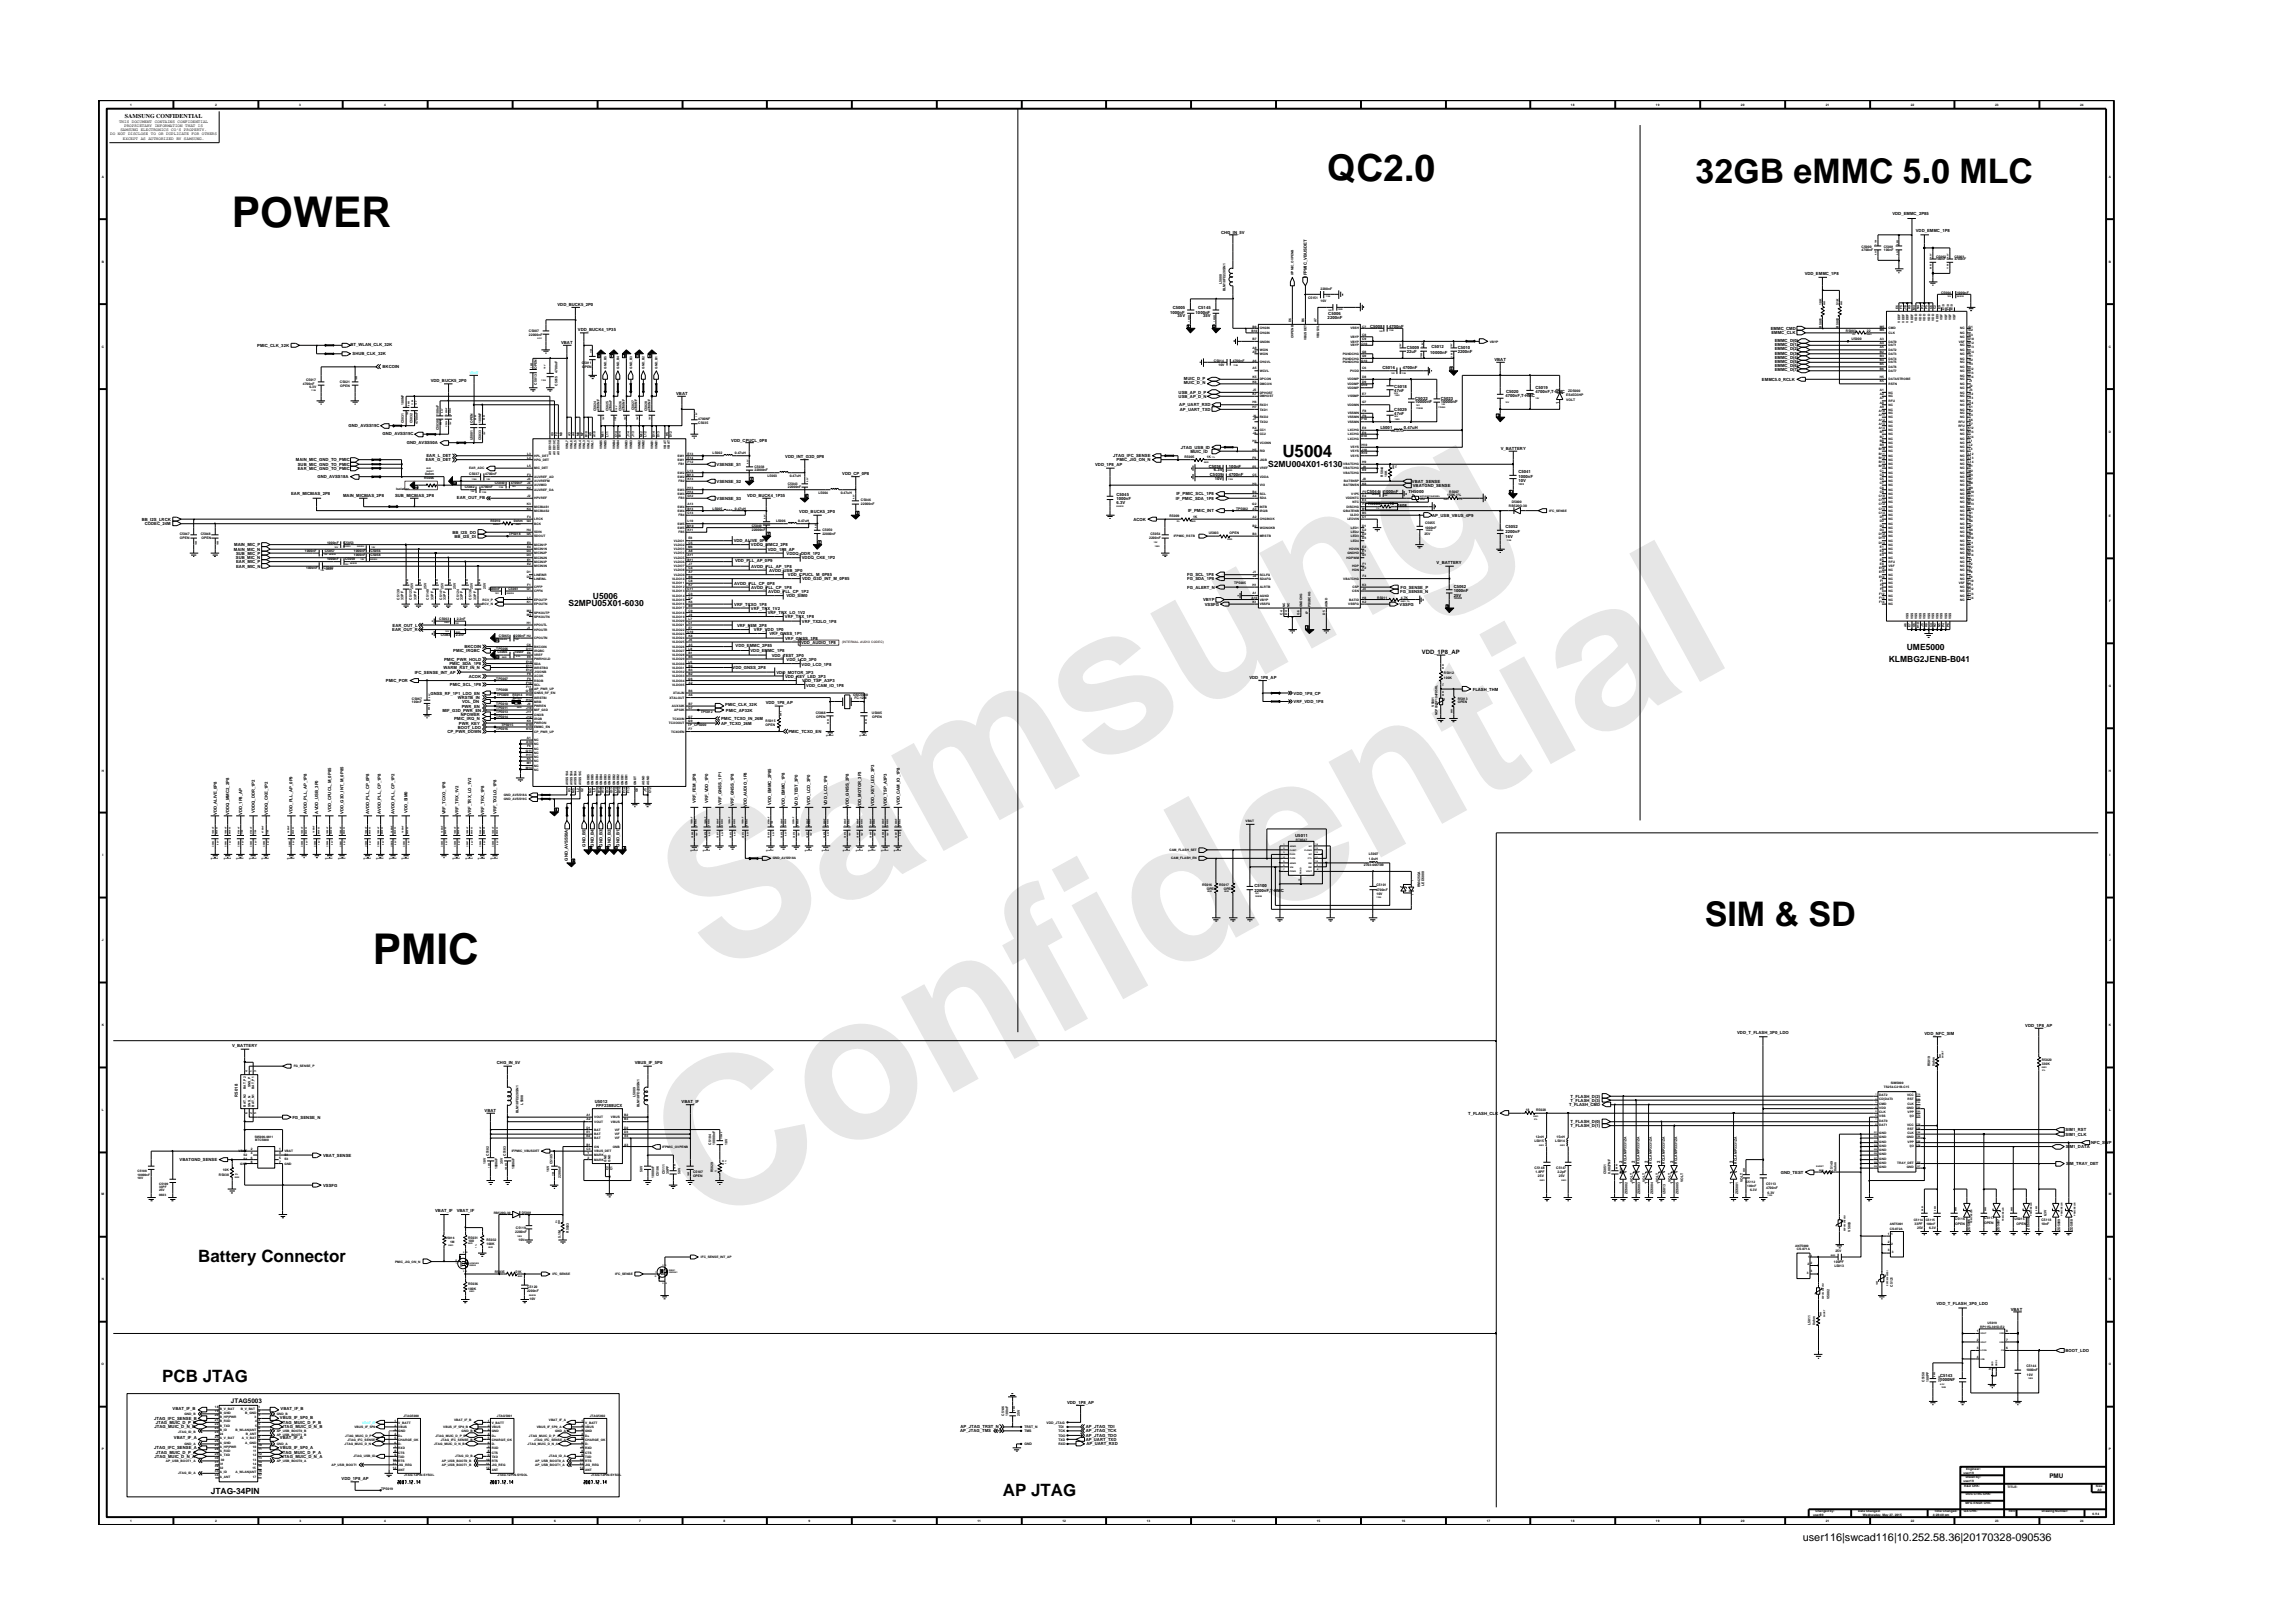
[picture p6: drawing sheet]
<svg xmlns="http://www.w3.org/2000/svg" width="297mm" height="210mm" viewBox="0 0 297 210" stroke-linecap="round" stroke-linejoin="round" font-family="sans-serif">
<defs><g id="words">
<g font-size="26.5" fill="#e6e6e6">
<text x="92.4" y="126.7" transform="rotate(-29 92.4 126.7)">Samsung</text>
<text x="91.1" y="159.4" transform="rotate(-29 91.1 159.4)">Confidential</text>
</g>
<g font-size="5.5">
<text x="30" y="29.5">POWER</text>
<text x="48.3" y="124.8">PMIC</text>
</g>
<text font-size="4.8" x="171.9" y="23.5">QC2.0</text>
<g font-size="4.4">
<text x="219.7" y="23.7">32GB eMMC 5.0 MLC</text>
<text x="220.8" y="120">SIM &amp; SD</text>
</g>
<g font-size="2.2">
<text x="166.1" y="59.2">U5004</text>
<text x="25.7" y="163.4">Battery Connector</text>
<text x="21" y="179.1">PCB JTAG</text>
<text x="129.9" y="193.7">AP JTAG</text>
</g>
<text font-size="1.4" x="233.5" y="199.7">user116|swcad116|10.252.58.36|20170328-090536</text>
<g font-size="1.1">
<text x="164.3" y="60.5">S2MU004X01-6130</text>
<text x="76.8" y="77.6">U5006</text>
<text x="73.6" y="78.5">S2MPU05X01-6030</text>
<text x="244.7" y="85.8">KLMBG2JENB-B041</text>
<text x="247" y="84.2">UME5000</text>
<text x="27.3" y="193.5">JTAG-34PIN</text>
</g>
<g font-size=".8">
<text x="16.2" y="15.3">SAMSUNG CONFIDENTIAL</text>
<text x="184.2" y="84.7">VDD_1P8_AP</text>
<text x="29.9" y="181.8">JTAG5003</text>
<text x="265.5" y="191.4">PMU</text>
</g>
<g font-size=".5">
<text x="14.3" y="17.5">DO NOT DISCLOSE TO OR DUPLICATE FOR OTHERS</text>
<text x="15.4" y="15.9">THIS DOCUMENT CONTAINS CONFIDENTIAL</text>
<text x="15.6" y="17">SAMSUNG ELECTRONICS CO’S PROPERTY.</text>
<text x="16.1" y="16.4">PROPRIETARY INFORMATION THAT IS</text>
<text x="15.9" y="18.1">EXCEPT AS AUTHORIZED BY SAMSUNG.</text>
<text x="245.1" y="27.9">VDD_EMMC_2P85</text>
<text x="158.2" y="30.3">CHG_IN_5V</text>
<text x="169.3" y="35.8" transform="rotate(-90 169.3 35.8)">IFPMIC_VBUSDET</text>
<text x="233.8" y="35.6">VDD_EMMC_1P8</text>
<text x="248.2" y="30.1">VDD_EMMC_1P8</text>
<text x="72.2" y="39.6">VDD_BUCK5_2P0</text>
<text x="151.6" y="40.7">1000nF</text>
<text x="151.9" y="40.1">C5005</text>
<text x="152.6" y="41.1">35V</text>
<text x="154.9" y="40.7">1000nF</text>
<text x="155.2" y="40.1">C5145</text>
<text x="155.9" y="41.1">35V</text>
<text x="172" y="41.3">2200nF</text>
<text x="172.1" y="40.8">C5006</text>
<text x="33.3" y="44.9">PMIC_CLK_32K</text>
<text x="45.4" y="44.8">BT_WLAN_CLK_32K</text>
<text x="45.7" y="46">SHUB_CLK_32K</text>
<text x="49.6" y="47.7">BKCOIN</text>
<text x="72.7" y="44.5">VBAT</text>
<text x="74.9" y="42.9">VDD_BUCK4_1P35</text>
<text x="177.5" y="42.4">C5008</text>
<text x="179.1" y="47.8">C5016</text>
<text x="179.9" y="42.4">4700nF</text>
<text x="181.7" y="47.8">4700nF</text>
<text x="182.2" y="45.2">C5009</text>
<text x="182.2" y="45.7">22uF</text>
<text x="185.3" y="45.8">10000nF</text>
<text x="185.4" y="45.1">C5012</text>
<text x="188.8" y="45.7">2200nF</text>
<text x="188.8" y="45.2">C5010</text>
<text x="193.6" y="46.7">VBAT</text>
<text x="229.4" y="42.7">EMMC_CMD</text>
<text x="229.5" y="43.3">EMMC_CLK</text>
<text x="229.9" y="47.6">EMMC_D(6)</text>
<text x="229.9" y="47">EMMC_D(5)</text>
<text x="229.9" y="46.5">EMMC_D(4)</text>
<text x="229.9" y="45.9">EMMC_D(3)</text>
<text x="229.9" y="45.4">EMMC_D(2)</text>
<text x="229.9" y="44.8">EMMC_D(1)</text>
<text x="229.9" y="44.3">EMMC_D(0)</text>
<text x="55.8" y="49.5">VDD_BUCK5_2P0</text>
<text x="87.6" y="51.1">VBAT</text>
<text x="152.7" y="51.5">USB_AP_D_N</text>
<text x="152.7" y="51">USB_AP_D_P</text>
<text x="152.8" y="52.6">AP_UART_RXD</text>
<text x="152.8" y="53.2">AP_UART_TXD</text>
<text x="153.3" y="49.8">MUIC_D_N</text>
<text x="153.4" y="49.2">MUIC_D_P</text>
<text x="180.6" y="53.3">C5029</text>
<text x="180.6" y="53.8">47nF</text>
<text x="180.6" y="50.8">47nF</text>
<text x="180.6" y="50.2">C5018</text>
<text x="183.3" y="52.3">10000nF</text>
<text x="183.3" y="51.8">C5022</text>
<text x="186.6" y="51.8">C5023</text>
<text x="186.6" y="52.3">10000nF</text>
<text x="195" y="51.5">4700nF,T-HMC</text>
<text x="195.1" y="50.9">C5020</text>
<text x="198.9" y="50.4">C5019</text>
<text x="198.9" y="50.9">4700nF,T-HMC</text>
<text x="202" y="52.4" transform="rotate(-90 202 52.4)">1</text>
<text x="202" y="50.6" transform="rotate(-90 202 50.6)">2</text>
<text x="228.3" y="49.3">EMMC5.0_RCLK</text>
<text x="229.9" y="48.1">EMMC_D(7)</text>
<text x="38.3" y="59.7">MAIN_MIC_GND_TO_PMIC</text>
<text x="45.2" y="55.3">GND_AVSS19C</text>
<text x="49.6" y="56.4">GND_AVSS19C</text>
<text x="52.7" y="57.5">GND_AVSS50A</text>
<text x="55.2" y="59.7">EAR_G_DET</text>
<text x="55.2" y="59.2">EAR_L_DET</text>
<text x="94.7" y="57.2">VDD_CPUCL_0P8</text>
<text x="101.7" y="59.3">VDD_INT_G3D_0P8</text>
<text x="144.2" y="59.2">JTAG_IFC_SENSE</text>
<text x="144.6" y="59.7">PMIC_JIG_ON_N</text>
<text x="153" y="58.1">JTAG_USB_ID</text>
<text x="154.2" y="58.6">MUIC_ID</text>
<text x="178.8" y="55.6">L5001</text>
<text x="181.9" y="55.6">0.47uH</text>
<text x="194.4" y="58.3">V_BATTERY</text>
<text x="37.7" y="64.2">EAR_MICBIAS_2P8</text>
<text x="38.6" y="60.8">EAR_MIC_GND_TO_PMIC</text>
<text x="38.6" y="60.3">SUB_MIC_GND_TO_PMIC</text>
<text x="41.1" y="62">GND_AVSS18A</text>
<text x="44.4" y="64.3">MAIN_MICBIAS_2P8</text>
<text x="51.2" y="64.3">SUB_MICBIAS_2P8</text>
<text x="59.2" y="64.6">EAR_OUT_FB</text>
<text x="92.8" y="60.3">VSENSE_S1</text>
<text x="92.8" y="62.5">VSENSE_S2</text>
<text x="92.8" y="64.7">VSENSE_S3</text>
<text x="96.8" y="64.3">VDD_BUCK4_1P35</text>
<text x="109.1" y="61.5">VDD_CP_0P8</text>
<text x="141.9" y="60.4">VDD_1P8_AP</text>
<text x="144.6" y="64.8">1000nF</text>
<text x="144.6" y="64.3">C5045</text>
<text x="144.6" y="65.3">6.3V</text>
<text x="152.3" y="64.7">IF_PMIC_SDA_1P8</text>
<text x="152.4" y="64.2">IF_PMIC_SCL_1P8</text>
<text x="156.6" y="60.6">C5036</text>
<text x="156.7" y="61.6">C5039</text>
<text x="157.3" y="61.1">6.3V</text>
<text x="157.4" y="62.2">10V</text>
<text x="159.2" y="61.6">4700nF</text>
<text x="159.2" y="60.6">100nF</text>
<text x="177.1" y="63.9">C5044</text>
<text x="177.2" y="65.5">R5008</text>
<text x="179.3" y="63.9">1000nF</text>
<text x="180" y="65.5">10</text>
<text x="181" y="65.6">1608</text>
<text x="182.5" y="63.8">TH5000</text>
<text x="182.9" y="62.5">VBAT_SENSE</text>
<text x="183" y="63.1">VBATGND_SENSE</text>
<text x="196.7" y="61.9">1000nF</text>
<text x="196.7" y="62.4">10V</text>
<text x="196.7" y="61.3">C5041</text>
<text x="18.4" y="67.5">BB_I2S_LRCK</text>
<text x="18.8" y="68">CODEC_24M</text>
<text x="30.3" y="71.3">MAIN_MIC_N</text>
<text x="30.3" y="70.8">MAIN_MIC_P</text>
<text x="30.6" y="71.9">SUB_MIC_P</text>
<text x="58.6" y="69.1">BB_I2S_DO</text>
<text x="58.9" y="69.7">BB_I2S_DI</text>
<text x="95" y="70.2">VDD_ALIVE_0P8</text>
<text x="97.3" y="70.8">VDDQ_MMC2_2P8</text>
<text x="99.4" y="71.3">VDD_1P8_AP</text>
<text x="101.9" y="71.9">VDDQ_DDR_1P2</text>
<text x="103.5" y="66.5">VDD_BUCK5_2P0</text>
<text x="146.8" y="67.5">ACOK</text>
<text x="153.9" y="66.4">IF_PMIC_INT</text>
<text x="185.5" y="66.9">AP_USB_VBUS_4P9</text>
<text x="195" y="68.4">C5052</text>
<text x="195" y="69.7">16V</text>
<text x="195" y="69">2200nF</text>
<text x="30.6" y="72.4">SUB_MIC_N</text>
<text x="30.6" y="73.5">EAR_MIC_N</text>
<text x="30.6" y="73">EAR_MIC_P</text>
<text x="95.1" y="75.8">AVDD_PLL_CP_0P8</text>
<text x="95.2" y="72.8">VDD_PLL_AP_0P9</text>
<text x="97.3" y="76.3">AVDD_PLL_CP_1P8</text>
<text x="97.3" y="73.5">AVDD_PLL_AP_1P8</text>
<text x="99.5" y="76.8">AVDD_PLL_CP_1P2</text>
<text x="99.6" y="74.1">AVDD_USB_3P0</text>
<text x="101.9" y="77.4">VDD_SIM0</text>
<text x="102.1" y="74.7">VDD_CPUCL_M_0P85</text>
<text x="103.9" y="72.4">VDDQ_CKE_1P2</text>
<text x="103.9" y="75.2">VDD_G3D_INT_M_0P85</text>
<text x="153.8" y="76.3">FG_ALERT_N</text>
<text x="153.8" y="74.7">FG_SCL_1P8</text>
<text x="153.8" y="75.2">FG_SDA_1P8</text>
<text x="155.8" y="77.9">VBYP</text>
<text x="181.4" y="76.8">FG_SENSE_N</text>
<text x="181.4" y="76.3">FG_SENSE_P</text>
<text x="186.1" y="73.1">V_BATTERY</text>
<text x="188.3" y="76.7">1000nF</text>
<text x="188.3" y="76.2">C5062</text>
<text x="188.3" y="77.3">25V</text>
<text x="50.8" y="81.8">EAR_OUT_R</text>
<text x="50.9" y="81.2">EAR_OUT_L</text>
<text x="60.2" y="84">BKCOIN</text>
<text x="95.1" y="78.5">VRF_TCXO_1P8</text>
<text x="95.3" y="83.8">VDD_EMMC_2P85</text>
<text x="95.5" y="81.2">VRF_FEM_2P8</text>
<text x="97.3" y="79">VRF_TRX_1V2</text>
<text x="97.7" y="81.8">VRF_VDD_1P0</text>
<text x="99.5" y="79.6">VRF_TRX_LO_1V2</text>
<text x="99.7" y="82.3">VRF_GNSS_1P1</text>
<text x="101.7" y="80.1">VRF_TRX_1P8</text>
<text x="101.7" y="82.9">VRF_GNSS_1P8</text>
<text x="103.8" y="83.4">VDD_AUDIO_1P8</text>
<text x="103.9" y="80.7">VRF_TX2LO_1P8</text>
<text x="156.1" y="78.5">VSSFG</text>
<text x="181.3" y="78.5">VSSFG</text>
<text x="50" y="88.4">PMIC_POR</text>
<text x="53.7" y="87.3">IFC_SENSE_INT_AP</text>
<text x="55.8" y="90">GNSS_RF_1P1_LDO_EN</text>
<text x="57.4" y="86.7">WARM_RST_IN_N</text>
<text x="57.5" y="85.6">PMIC_PWR_HOLD</text>
<text x="58.2" y="86.2">PMIC_SDA_1P8</text>
<text x="58.3" y="88.9">PMIC_SCL_1P8</text>
<text x="58.7" y="84.5">PMIC_IRQBC</text>
<text x="60.7" y="87.8">ACOK</text>
<text x="94.9" y="86.7">VDD_GNSS_2P8</text>
<text x="97.2" y="84.5">VDD_EMMC_1P8</text>
<text x="100" y="85.1">VDD_TEST_3P0</text>
<text x="100.6" y="87.3">VDD_MOTOR_3P3</text>
<text x="101.7" y="87.8">VDD_KEY_LED_3P3</text>
<text x="101.9" y="85.6">VDD_LCD_3P0</text>
<text x="103.8" y="86.2">VDD_LCD_1P8</text>
<text x="103.9" y="88.4">VDD_TSP_A3P3</text>
<text x="104.4" y="89">VDD_CAM_IO_1P8</text>
<text x="161.8" y="87.9">VDD_1P8_AP</text>
<text x="167.6" y="90">VDD_1P8_CP</text>
<text x="190.8" y="89.5">FLASH_THM</text>
<text x="57.3" y="92.2">MIF_G3D_PWR_EN</text>
<text x="57.9" y="95">CP_PWR_DOWN</text>
<text x="58.8" y="93.3">PMIC_IRQ_N</text>
<text x="59.3" y="94.4">BOOT_LDO</text>
<text x="59.3" y="90.6">WRSTB_IN</text>
<text x="59.5" y="93.9">PWR_KEY</text>
<text x="59.7" y="92.8">NPOWER</text>
<text x="59.8" y="91.7">PWR_EN</text>
<text x="59.9" y="91.1">VOL_DN</text>
<text x="93.4" y="93.9">AP_TCXO_26M</text>
<text x="93.4" y="93.3">PMIC_TCXO_IN_26M</text>
<text x="94" y="91.5">PMIC_CLK_32K</text>
<text x="94" y="92.2">PMIC_AP32K</text>
<text x="99.2" y="91.2">VDD_1P8_AP</text>
<text x="102.1" y="95">PMIC_TCXO_EN</text>
<text x="167.6" y="91.1">VRF_VDD_1P8</text>
<text x="28.1" y="105.6" transform="rotate(-90 28.1 105.6)">VDD_ALIVE_0P8</text>
<text x="29.7" y="105.5" transform="rotate(-90 29.7 105.5)">VDDQ_MMC2_2P8</text>
<text x="31.4" y="105.6" transform="rotate(-90 31.4 105.6)">VDD_1P8_AP</text>
<text x="33" y="105.3" transform="rotate(-90 33 105.3)">VDDQ_DDR_1P2</text>
<text x="34.7" y="105.6" transform="rotate(-90 34.7 105.6)">VDDQ_CKE_1P2</text>
<text x="37.9" y="105.4" transform="rotate(-90 37.9 105.4)">VDD_PLL_AP_0P9</text>
<text x="39.8" y="105.4" transform="rotate(-90 39.8 105.4)">AVDD_PLL_AP_1P8</text>
<text x="41.2" y="105.4" transform="rotate(-90 41.2 105.4)">AVDD_USB_3P0</text>
<text x="42.9" y="105.2" transform="rotate(-90 42.9 105.2)">VDD_CPUCL_M_0P85</text>
<text x="44.5" y="105.5" transform="rotate(-90 44.5 105.5)">VDD_G3D_INT_M_0P85</text>
<text x="47.8" y="105.4" transform="rotate(-90 47.8 105.4)">AVDD_PLL_CP_0P8</text>
<text x="49.3" y="105.4" transform="rotate(-90 49.3 105.4)">AVDD_PLL_CP_1P8</text>
<text x="51.1" y="105.4" transform="rotate(-90 51.1 105.4)">AVDD_PLL_CP_1P2</text>
<text x="52.8" y="105.3" transform="rotate(-90 52.8 105.3)">VDD_SIM0</text>
<text x="57.7" y="105.5" transform="rotate(-90 57.7 105.5)">VRF_TCXO_1P8</text>
<text x="59.4" y="105.6" transform="rotate(-90 59.4 105.6)">VRF_TRX_1V2</text>
<text x="61" y="105.6" transform="rotate(-90 61 105.6)">VRF_TRX_LO_1V2</text>
<text x="62.7" y="105.6" transform="rotate(-90 62.7 105.6)">VRF_TRX_1P8</text>
<text x="64.3" y="105.5" transform="rotate(-90 64.3 105.5)">VRF_TX2LO_1P8</text>
<text x="90.1" y="104.1" transform="rotate(-90 90.1 104.1)">VRF_FEM_2P8</text>
<text x="91.8" y="104.1" transform="rotate(-90 91.8 104.1)">VRF_VDD_1P0</text>
<text x="93.4" y="104.3" transform="rotate(-90 93.4 104.3)">VRF_GNSS_1P1</text>
<text x="95.1" y="104.4" transform="rotate(-90 95.1 104.4)">VRF_GNSS_1P8</text>
<text x="96.7" y="104.6" transform="rotate(-90 96.7 104.6)">VDD_AUDIO_1P8</text>
<text x="99.9" y="104.2" transform="rotate(-90 99.9 104.2)">VDD_EMMC_2P85</text>
<text x="101.7" y="104.5" transform="rotate(-90 101.7 104.5)">VDD_EMMC_1P8</text>
<text x="103.4" y="104.5" transform="rotate(-90 103.4 104.5)">VDD_TEST_3P0</text>
<text x="105" y="104.2" transform="rotate(-90 105 104.2)">VDD_LCD_3P0</text>
<text x="107.2" y="104.3" transform="rotate(-90 107.2 104.3)">VDD_LCD_1P8</text>
<text x="110" y="104.5" transform="rotate(-90 110 104.5)">VDD_GNSS_2P8</text>
<text x="111.6" y="104.7" transform="rotate(-90 111.6 104.7)">VDD_MOTOR_3P3</text>
<text x="113.3" y="104.4" transform="rotate(-90 113.3 104.4)">VDD_KEY_LED_3P3</text>
<text x="114.9" y="104.4" transform="rotate(-90 114.9 104.4)">VDD_TSP_A3P3</text>
<text x="116.6" y="104.3" transform="rotate(-90 116.6 104.3)">VDD_CAM_IO_1P8</text>
<text x="73.5" y="111.5" transform="rotate(-90 73.5 111.5)">GND_AVSS50A</text>
<text x="75.8" y="109.7" transform="rotate(-90 75.8 109.7)">GND_B5</text>
<text x="76.9" y="109.7" transform="rotate(-90 76.9 109.7)">GND_B4</text>
<text x="78" y="109.7" transform="rotate(-90 78 109.7)">GND_B3</text>
<text x="79.1" y="109.7" transform="rotate(-90 79.1 109.7)">GND_B2</text>
<text x="80.2" y="109.7" transform="rotate(-90 80.2 109.7)">GND_B1</text>
<text x="167.8" y="108.4">U5011</text>
<text x="162.5" y="115.5">2200nF,T-HMC</text>
<text x="162.5" y="114.9">C5100</text>
<text x="30.1" y="135.7">V_BATTERY</text>
<text x="64.4" y="137.9">CHG_IN_5V</text>
<text x="82.2" y="137.9">VBUS_IF_5P0</text>
<text x="225" y="133.9">VDD_T_FLASH_3P0_LDO</text>
<text x="249.3" y="134.1">VDD_NFC_SIM</text>
<text x="262.3" y="133">VDD_1P8_AP</text>
<text x="30.8" y="142.1" transform="rotate(-90 30.8 142.1)">R5018</text>
<text x="62.8" y="144">VBAT</text>
<text x="77.1" y="142.9">U5012</text>
<text x="77.2" y="143.4">FPF2388UCX</text>
<text x="88.3" y="142.9">VBAT_IF</text>
<text x="203.3" y="143.3">T_FLASH_CMD</text>
<text x="203.4" y="142.7">T_FLASH_D(3)</text>
<text x="203.4" y="142.2">T_FLASH_D(2)</text>
<text x="37.9" y="144.9">FG_SENSE_N</text>
<text x="41.9" y="149.8">VBAT_SENSE</text>
<text x="190.2" y="144.4">T_FLASH_CLK</text>
<text x="203.4" y="146">T_FLASH_D(1)</text>
<text x="203.4" y="145.5">T_FLASH_D(0)</text>
<text x="267.6" y="146.5">SIM1_RST</text>
<text x="267.6" y="147.1">SIM1_CLK</text>
<text x="267.6" y="148.7">SIM1_DATA</text>
<text x="270.9" y="148.2">NFC_SWP</text>
<text x="23.3" y="150.4">VBATGND_SENSE</text>
<text x="41.9" y="153.7">VSSFG</text>
<text x="210.2" y="153.4" transform="rotate(-90 210.2 153.4)">1</text>
<text x="210.2" y="150.6" transform="rotate(-90 210.2 150.6)">2</text>
<text x="211.8" y="153.4" transform="rotate(-90 211.8 153.4)">1</text>
<text x="211.8" y="150.6" transform="rotate(-90 211.8 150.6)">2</text>
<text x="213.5" y="153.4" transform="rotate(-90 213.5 153.4)">1</text>
<text x="213.5" y="150.6" transform="rotate(-90 213.5 150.6)">2</text>
<text x="215.1" y="153.4" transform="rotate(-90 215.1 153.4)">1</text>
<text x="215.1" y="150.6" transform="rotate(-90 215.1 150.6)">2</text>
<text x="216.8" y="153.4" transform="rotate(-90 216.8 153.4)">1</text>
<text x="216.8" y="150.6" transform="rotate(-90 216.8 150.6)">2</text>
<text x="224.5" y="153.4" transform="rotate(-90 224.5 153.4)">1</text>
<text x="224.5" y="150.6" transform="rotate(-90 224.5 150.6)">2</text>
<text x="230.7" y="152">GND_TEST</text>
<text x="267.7" y="150.9">SIM_TRAY_DET</text>
<text x="56.4" y="157">VBAT_IF</text>
<text x="59.2" y="157">VBAT_IF</text>
<text x="250.9" y="169.1">VDD_T_FLASH_3P0_LDO</text>
<text x="260.5" y="169.8">VBAT</text>
<text x="251.3" y="178.9">1000NF</text>
<text x="251.3" y="178.3">C5143</text>
<text x="267.6" y="175.1">BOOT_LDO</text>
<text x="20" y="184">JTAG_IFC_SENSE_B</text>
<text x="20" y="185.1">JTAG_MUIC_D_N_B</text>
<text x="20.2" y="184.5">JTAG_MUIC_D_P_B</text>
<text x="22.4" y="182.6">VBAT_IF_B</text>
<text x="36.3" y="183.8">VBUS_IF_5P0_B</text>
<text x="36.4" y="182.6">VBAT_IF_B</text>
<text x="36.4" y="184.5">JTAG_MUIC_D_P_B</text>
<text x="36.5" y="185.1">JTAG_MUIC_D_N_B</text>
<text x="124.4" y="185.6">AP_JTAG_TMS</text>
<text x="124.4" y="185.1">AP_JTAG_TRST_N</text>
<text x="138.2" y="181.8">VDD_1P8_AP</text>
<text x="140.7" y="185.1">AP_JTAG_TDI</text>
<text x="140.7" y="185.6">AP_JTAG_TCK</text>
<text x="20" y="187.8">JTAG_IFC_SENSE_A</text>
<text x="20" y="188.9">JTAG_MUIC_D_N_A</text>
<text x="20.2" y="188.4">JTAG_MUIC_D_P_A</text>
<text x="22.5" y="186.4">VBAT_IF_A</text>
<text x="36.3" y="187.7">VBUS_IF_5P0_A</text>
<text x="36.3" y="186.4">VBAT_IF_A</text>
<text x="36.4" y="188.4">JTAG_MUIC_D_P_A</text>
<text x="36.5" y="188.9">JTAG_MUIC_D_N_A</text>
<text x="44.2" y="191.7">VDD_1P8_AP</text>
<text x="140.6" y="186.7">AP_UART_TXD</text>
<text x="140.7" y="186.2">AP_JTAG_TDO</text>
<text x="140.7" y="187.3">AP_UART_RXD</text>
</g>
<g font-size=".4">
<text x="16.8" y="13.7">1</text>
<text x="27.9" y="13.7">2</text>
<text x="38.8" y="13.7">3</text>
<text x="49.8" y="13.7">4</text>
<text x="203.5" y="13.7">18</text>
<text x="214.5" y="13.7">19</text>
<text x="225.5" y="13.7">20</text>
<text x="236.5" y="13.7">21</text>
<text x="247.5" y="13.7">22</text>
<text x="258.5" y="13.7">23</text>
<text x="269.5" y="13.7">24</text>
<text x="13.2" y="23">A</text>
<text x="273.2" y="23">A</text>
<text x="13.2" y="34">B</text>
<text x="167.6" y="35.7" transform="rotate(-90 167.6 35.7)">IFPMIC_OVPENB</text>
<text x="241.2" y="32.1">C5000</text>
<text x="241.2" y="32.5">4700nF</text>
<text x="244" y="32.1">C5001</text>
<text x="244" y="32.5">100nF</text>
<text x="250.8" y="33.4">C5002</text>
<text x="250.8" y="33.7">100nF</text>
<text x="253.2" y="33.7">4700nF</text>
<text x="253.2" y="33.4">C5003</text>
<text x="273.2" y="34">B</text>
<text x="158.3" y="36.8" transform="rotate(-90 158.3 36.8)">L5000</text>
<text x="158.8" y="37.8" transform="rotate(-90 158.8 37.8)">BLM18FD220SN1</text>
<text x="167.2" y="41.7" transform="rotate(-90 167.2 41.7)">D6</text>
<text x="168.9" y="41.7" transform="rotate(-90 168.9 41.7)">B6</text>
<text x="169.4" y="38.7">C5151</text>
<text x="170.5" y="41.7" transform="rotate(-90 170.5 41.7)">A7</text>
<text x="171.1" y="39.1">16V</text>
<text x="171.1" y="37.6">2200nF</text>
<text x="236" y="39.5" transform="rotate(-90 236 39.5)">10K</text>
<text x="238.2" y="39.5" transform="rotate(-90 238.2 39.5)">51K</text>
<text x="245.9" y="40.1" transform="rotate(-90 245.9 40.1)">E6</text>
<text x="246.1" y="41.8" transform="rotate(-90 246.1 41.8)">VDDF</text>
<text x="246.4" y="40.1" transform="rotate(-90 246.4 40.1)">F5</text>
<text x="246.7" y="41.8" transform="rotate(-90 246.7 41.8)">VDDF</text>
<text x="247" y="40.2" transform="rotate(-90 247 40.2)">J10</text>
<text x="247.2" y="41.8" transform="rotate(-90 247.2 41.8)">VDDF</text>
<text x="247.5" y="40.1" transform="rotate(-90 247.5 40.1)">K9</text>
<text x="247.8" y="41.8" transform="rotate(-90 247.8 41.8)">VDDF</text>
<text x="248.1" y="40.1" transform="rotate(-90 248.1 40.1)">M4</text>
<text x="248.3" y="41.5" transform="rotate(-90 248.3 41.5)">VDD</text>
<text x="248.6" y="40.1" transform="rotate(-90 248.6 40.1)">N4</text>
<text x="248.9" y="41.5" transform="rotate(-90 248.9 41.5)">VDD</text>
<text x="249.2" y="40.1" transform="rotate(-90 249.2 40.1)">P3</text>
<text x="249.4" y="41.5" transform="rotate(-90 249.4 41.5)">VDD</text>
<text x="249.7" y="40.1" transform="rotate(-90 249.7 40.1)">P5</text>
<text x="250" y="41.5" transform="rotate(-90 250 41.5)">VDD</text>
<text x="250.3" y="40.1" transform="rotate(-90 250.3 40.1)">C6</text>
<text x="250.5" y="41.5" transform="rotate(-90 250.5 41.5)">VDD</text>
<text x="250.8" y="40.1" transform="rotate(-90 250.8 40.1)">C2</text>
<text x="251.1" y="41.7" transform="rotate(-90 251.1 41.7)">VDDI</text>
<text x="251.4" y="40.1" transform="rotate(-90 251.4 40.1)">E9</text>
<text x="251.5" y="38">C5004</text>
<text x="251.6" y="41.5" transform="rotate(-90 251.6 41.5)">VSF</text>
<text x="251.9" y="40.2" transform="rotate(-90 251.9 40.2)">E10</text>
<text x="252.2" y="41.5" transform="rotate(-90 252.2 41.5)">VSF</text>
<text x="252.5" y="40.2" transform="rotate(-90 252.5 40.2)">F10</text>
<text x="252.7" y="41.5" transform="rotate(-90 252.7 41.5)">VSF</text>
<text x="253" y="40.2" transform="rotate(-90 253 40.2)">K10</text>
<text x="253.3" y="41.5" transform="rotate(-90 253.3 41.5)">VSF</text>
<text x="253.5" y="38">1000nF</text>
<text x="13.2" y="45.1">C</text>
<text x="68.5" y="43.5">22000nF</text>
<text x="68.5" y="43">C5007</text>
<text x="69.5" y="47.8" transform="rotate(-90 69.5 47.8)">OPEN</text>
<text x="75.4" y="47.1">C5011</text>
<text x="75.4" y="47.6">OPEN</text>
<text x="78.6" y="47.8" transform="rotate(-90 78.6 47.8)">GND_B5</text>
<text x="80.2" y="47.8" transform="rotate(-90 80.2 47.8)">GND_B4</text>
<text x="81.9" y="47.8" transform="rotate(-90 81.9 47.8)">GND_B3</text>
<text x="83.5" y="47.8" transform="rotate(-90 83.5 47.8)">GND_B2</text>
<text x="85.2" y="47.8" transform="rotate(-90 85.2 47.8)">GND_B1</text>
<text x="157.3" y="46.8">C5014</text>
<text x="157.8" y="47.4">10V</text>
<text x="159.7" y="46.8">4700nF</text>
<text x="162.1" y="43">B10</text>
<text x="162.2" y="47.9">A5</text>
<text x="162.2" y="46.8">A6</text>
<text x="162.2" y="44.1">B7</text>
<text x="162.2" y="42.4">B9</text>
<text x="162.2" y="45.2">A8</text>
<text x="162.2" y="45.7">A9</text>
<text x="163.2" y="47.1">CHGVL</text>
<text x="163.2" y="44.4">GNDIN</text>
<text x="163.2" y="42.7">CHGIN</text>
<text x="163.2" y="45.5">WCIN</text>
<text x="163.2" y="46">WCIN</text>
<text x="163.2" y="43.3">CHGIN</text>
<text x="167.6" y="43.8" transform="rotate(-90 167.6 43.8)">OVPENB</text>
<text x="169.3" y="44.1" transform="rotate(-90 169.3 44.1)">VBUSDET</text>
<text x="170.9" y="43.8" transform="rotate(-90 170.9 43.8)">VBUSVL</text>
<text x="173.9" y="46">PGNDCHG</text>
<text x="173.9" y="46.6">PGNDCHG</text>
<text x="173.9" y="47.1">PGNDCHG</text>
<text x="174.9" y="42.7">VSSH</text>
<text x="174.9" y="43.8">VBYP</text>
<text x="174.9" y="44.4">VBYP</text>
<text x="174.9" y="44.9">VBYP</text>
<text x="176.3" y="46.8">G10</text>
<text x="176.3" y="44.6">C10</text>
<text x="176.5" y="45.7">G8</text>
<text x="176.5" y="46.3">G9</text>
<text x="176.5" y="42.4">C7</text>
<text x="176.5" y="43.5">C8</text>
<text x="176.5" y="44.1">C9</text>
<text x="176.5" y="47.9">C6</text>
<text x="193" y="44.4">VBYP</text>
<text x="236" y="42.4" transform="rotate(-90 236 42.4)">R5001</text>
<text x="238.2" y="42.4" transform="rotate(-90 238.2 42.4)">R5002</text>
<text x="239.1" y="43">R5003</text>
<text x="239.9" y="44">U5000</text>
<text x="241.8" y="43">22</text>
<text x="243.5" y="42.4">M5</text>
<text x="243.5" y="42.9">M6</text>
<text x="243.5" y="45.7">B2</text>
<text x="243.5" y="46.2">B3</text>
<text x="243.5" y="46.8">B4</text>
<text x="243.5" y="47.3">B5</text>
<text x="243.5" y="47.9">B6</text>
<text x="243.5" y="44">A3</text>
<text x="243.5" y="44.6">A4</text>
<text x="243.5" y="45.1">A5</text>
<text x="244.6" y="46">DAT3</text>
<text x="244.6" y="46.6">DAT4</text>
<text x="244.6" y="47.1">DAT5</text>
<text x="244.6" y="47.7">DAT6</text>
<text x="244.6" y="44.4">DAT0</text>
<text x="244.6" y="44.9">DAT1</text>
<text x="244.6" y="45.5">DAT2</text>
<text x="244.6" y="42.7">CMD</text>
<text x="244.6" y="43.3">CLK</text>
<text x="253.7" y="44.4">VSF</text>
<text x="253.9" y="47.7">NC</text>
<text x="253.9" y="47.1">NC</text>
<text x="253.9" y="43.8">NC</text>
<text x="253.9" y="42.7">NC</text>
<text x="253.9" y="44.9">NC</text>
<text x="253.9" y="45.5">NC</text>
<text x="253.9" y="46">NC</text>
<text x="253.9" y="43.3">NC</text>
<text x="253.9" y="46.6">NC</text>
<text x="254.9" y="44">G10</text>
<text x="254.9" y="44.6">G12</text>
<text x="254.9" y="45.1">G13</text>
<text x="254.9" y="45.7">G14</text>
<text x="254.9" y="47.9">H12</text>
<text x="255" y="43.5">G3</text>
<text x="255" y="42.4">G1</text>
<text x="255" y="42.9">G2</text>
<text x="255" y="47.3">H3</text>
<text x="255" y="46.8">H2</text>
<text x="255" y="46.2">H1</text>
<text x="273.2" y="45.1">C</text>
<text x="39.2" y="49.8">4700nF</text>
<text x="39.7" y="49.3">C5017</text>
<text x="40.1" y="50.2">6.3V</text>
<text x="44" y="49.6">C5021</text>
<text x="44.1" y="50.2">OPEN</text>
<text x="52.3" y="52.5" transform="rotate(-90 52.3 52.5)">100NF</text>
<text x="56.8" y="53.7" transform="rotate(-90 56.8 53.7)">100nF</text>
<text x="69.5" y="49.8" transform="rotate(-90 69.5 49.8)">C5013</text>
<text x="72.2" y="50" transform="rotate(-90 72.2 50)">C5015</text>
<text x="72.2" y="48.3" transform="rotate(-90 72.2 48.3)">4700nF</text>
<text x="77.2" y="53.3" transform="rotate(-90 77.2 53.3)">C5024</text>
<text x="77.6" y="53.3" transform="rotate(-90 77.6 53.3)">4700NF</text>
<text x="78.8" y="53.3" transform="rotate(-90 78.8 53.3)">C5025</text>
<text x="79.3" y="53.3" transform="rotate(-90 79.3 53.3)">4700nF</text>
<text x="80.5" y="53.3" transform="rotate(-90 80.5 53.3)">C5026</text>
<text x="81" y="53.3" transform="rotate(-90 81 53.3)">4700NF</text>
<text x="82.1" y="53.1" transform="rotate(-90 82.1 53.1)">C5027</text>
<text x="82.6" y="53.3" transform="rotate(-90 82.6 53.3)">4700NF</text>
<text x="83.8" y="53.3" transform="rotate(-90 83.8 53.3)">C5028</text>
<text x="84.3" y="53.3" transform="rotate(-90 84.3 53.3)">4700NF</text>
<text x="162.2" y="49">K5</text>
<text x="162.2" y="49.6">K6</text>
<text x="162.2" y="52.3">H6</text>
<text x="162.2" y="52.9">H7</text>
<text x="162.2" y="51.2">K7</text>
<text x="162.3" y="50.7">J5</text>
<text x="162.3" y="54">J6</text>
<text x="163.2" y="48.2">WCVL</text>
<text x="163.2" y="49.3">DPCON</text>
<text x="163.2" y="49.9">DMCON</text>
<text x="163.2" y="51">DPHOST</text>
<text x="163.2" y="52.6">RXD1</text>
<text x="163.2" y="53.2">TXD1</text>
<text x="163.2" y="51.5">DMHOST</text>
<text x="174.5" y="52.6">VDDMN</text>
<text x="174.6" y="49.3">VDDMP</text>
<text x="174.6" y="49.9">VDDMP</text>
<text x="174.6" y="50.4">VDDMP</text>
<text x="174.6" y="53.7">VSSMN</text>
<text x="174.6" y="51.5">VSSMP</text>
<text x="174.9" y="48.2">PVDD</text>
<text x="176.3" y="50.1">D10</text>
<text x="176.5" y="52.3">G7</text>
<text x="176.5" y="49">D8</text>
<text x="176.5" y="49.6">D9</text>
<text x="176.5" y="51.2">E7</text>
<text x="176.5" y="53.4">F8</text>
<text x="176.5" y="54">F9</text>
<text x="202.9" y="51.3">ES45D3HP</text>
<text x="202.9" y="51.9">VOLT</text>
<text x="203.1" y="50.8">ZD5000</text>
<text x="243.4" y="53.4">A10</text>
<text x="243.4" y="53.9">A11</text>
<text x="243.5" y="49">H5</text>
<text x="243.5" y="51.7">A7</text>
<text x="243.5" y="52.3">A8</text>
<text x="243.5" y="52.8">A9</text>
<text x="243.5" y="51.2">A2</text>
<text x="243.5" y="49.5">K5</text>
<text x="243.5" y="50.6">A1</text>
<text x="244.6" y="49.3">DATASTROBE</text>
<text x="244.6" y="48.2">DAT7</text>
<text x="244.6" y="52.1">RFU</text>
<text x="244.6" y="52.6">NC</text>
<text x="244.6" y="53.2">NC</text>
<text x="244.6" y="51.5">NC</text>
<text x="244.6" y="49.9">RSTN</text>
<text x="244.6" y="51">NC</text>
<text x="244.6" y="53.7">NC</text>
<text x="253.9" y="53.7">NC</text>
<text x="253.9" y="49.9">NC</text>
<text x="253.9" y="48.2">NC</text>
<text x="253.9" y="48.8">NC</text>
<text x="253.9" y="49.3">NC</text>
<text x="253.9" y="51.5">NC</text>
<text x="253.9" y="52.1">NC</text>
<text x="253.9" y="52.6">NC</text>
<text x="253.9" y="50.4">NC</text>
<text x="253.9" y="53.2">NC</text>
<text x="253.9" y="51">NC</text>
<text x="254.9" y="48.4">H13</text>
<text x="254.9" y="49">H14</text>
<text x="255" y="51.2">J12</text>
<text x="255" y="51.7">J13</text>
<text x="255" y="52.3">J14</text>
<text x="255" y="53.4">K2</text>
<text x="255" y="52.8">K1</text>
<text x="255" y="53.9">K3</text>
<text x="255.1" y="49.5">J1</text>
<text x="255.1" y="50.1">J2</text>
<text x="255.1" y="50.6">J3</text>
<text x="52.3" y="54.8" transform="rotate(-90 52.3 54.8)">C5031</text>
<text x="53.4" y="54.8" transform="rotate(-90 53.4 54.8)">C5032</text>
<text x="54.1" y="54.9" transform="rotate(-90 54.1 54.9)">4700nF</text>
<text x="56.8" y="55.7" transform="rotate(-90 56.8 55.7)">C5030</text>
<text x="61.2" y="57" transform="rotate(-90 61.2 57)">U5001</text>
<text x="61.2" y="54.8" transform="rotate(-90 61.2 54.8)">OPEN</text>
<text x="62.3" y="57" transform="rotate(-90 62.3 57)">C5033</text>
<text x="62.3" y="54.8" transform="rotate(-90 62.3 54.8)">100NF</text>
<text x="68.3" y="58.9">L3</text>
<text x="68.3" y="59.4">L4</text>
<text x="69.2" y="59.2">HPL_DET</text>
<text x="69.2" y="59.7">HPG_DET</text>
<text x="71.4" y="58.9" transform="rotate(-90 71.4 58.9)">AVDD15D</text>
<text x="71.7" y="56.5" transform="rotate(-90 71.7 56.5)">G3</text>
<text x="72" y="58.9" transform="rotate(-90 72 58.9)">AVDD19C</text>
<text x="72.2" y="56.5" transform="rotate(-90 72.2 56.5)">F2</text>
<text x="72.5" y="58.9" transform="rotate(-90 72.5 58.9)">AVDD50A</text>
<text x="72.8" y="56.5" transform="rotate(-90 72.8 56.5)">M3</text>
<text x="73.6" y="58.2" transform="rotate(-90 73.6 58.2)">VINL7</text>
<text x="73.9" y="56.5" transform="rotate(-90 73.9 56.5)">A3</text>
<text x="74.2" y="58.2" transform="rotate(-90 74.2 58.2)">VINL6</text>
<text x="74.4" y="56.5" transform="rotate(-90 74.4 56.5)">A4</text>
<text x="74.7" y="58.2" transform="rotate(-90 74.7 58.2)">VINL5</text>
<text x="75" y="56.5" transform="rotate(-90 75 56.5)">M8</text>
<text x="75.3" y="58.2" transform="rotate(-90 75.3 58.2)">VINL4</text>
<text x="75.5" y="56.5" transform="rotate(-90 75.5 56.5)">M7</text>
<text x="75.8" y="58.2" transform="rotate(-90 75.8 58.2)">VINL3</text>
<text x="76.1" y="56.6" transform="rotate(-90 76.1 56.6)">B10</text>
<text x="76.4" y="58.2" transform="rotate(-90 76.4 58.2)">VINL2</text>
<text x="76.6" y="56.5" transform="rotate(-90 76.6 56.5)">A9</text>
<text x="76.9" y="58.2" transform="rotate(-90 76.9 58.2)">VINL1</text>
<text x="77.1" y="56.6" transform="rotate(-90 77.1 56.6)">A10</text>
<text x="78" y="58.2" transform="rotate(-90 78 58.2)">VINB5</text>
<text x="78.2" y="56.6" transform="rotate(-90 78.2 56.6)">M11</text>
<text x="78.6" y="58.2" transform="rotate(-90 78.6 58.2)">VINB5</text>
<text x="78.8" y="56.6" transform="rotate(-90 78.8 56.6)">L11</text>
<text x="79.7" y="58.2" transform="rotate(-90 79.7 58.2)">VINB4</text>
<text x="79.9" y="56.6" transform="rotate(-90 79.9 56.6)">C14</text>
<text x="80.2" y="58.2" transform="rotate(-90 80.2 58.2)">VINB4</text>
<text x="80.4" y="56.6" transform="rotate(-90 80.4 56.6)">B14</text>
<text x="81.3" y="58.2" transform="rotate(-90 81.3 58.2)">VINB3</text>
<text x="81.5" y="56.6" transform="rotate(-90 81.5 56.6)">J14</text>
<text x="81.9" y="58.2" transform="rotate(-90 81.9 58.2)">VINB3</text>
<text x="82.1" y="56.6" transform="rotate(-90 82.1 56.6)">J13</text>
<text x="83" y="58.2" transform="rotate(-90 83 58.2)">VINB2</text>
<text x="83.2" y="56.6" transform="rotate(-90 83.2 56.6)">M12</text>
<text x="83.5" y="58.2" transform="rotate(-90 83.5 58.2)">VINB2</text>
<text x="83.7" y="56.6" transform="rotate(-90 83.7 56.6)">L12</text>
<text x="84.6" y="58.2" transform="rotate(-90 84.6 58.2)">VINB1</text>
<text x="84.8" y="56.6" transform="rotate(-90 84.8 56.6)">D14</text>
<text x="85.2" y="58.2" transform="rotate(-90 85.2 58.2)">VINB1</text>
<text x="85.4" y="56.6" transform="rotate(-90 85.4 56.6)">D13</text>
<text x="86.3" y="58.1" transform="rotate(-90 86.3 58.1)">VBAT</text>
<text x="86.5" y="56.5" transform="rotate(-90 86.5 56.5)">H5</text>
<text x="86.8" y="58.1" transform="rotate(-90 86.8 58.1)">VBAT</text>
<text x="87" y="56.6" transform="rotate(-90 87 56.6)">D12</text>
<text x="87.8" y="59.2">SW1</text>
<text x="87.8" y="59.7">SW1</text>
<text x="89.1" y="58.9">E13</text>
<text x="89.1" y="59.4">E14</text>
<text x="90.5" y="54.4">4700NF</text>
<text x="90.5" y="55">C5035</text>
<text x="92.3" y="58.9">L5002</text>
<text x="95.2" y="58.9">0.47uH</text>
<text x="153.4" y="59.4">R5005</text>
<text x="156.3" y="59.4">1K</text>
<text x="162.2" y="55.6">K4</text>
<text x="162.2" y="57.3">H4</text>
<text x="162.2" y="58.4">H5</text>
<text x="162.3" y="59.5">F6</text>
<text x="162.3" y="56.2">J4</text>
<text x="162.3" y="54.5">J7</text>
<text x="163.2" y="59.7">JIGB</text>
<text x="163.2" y="55.9">CC1</text>
<text x="163.2" y="56.4">CC2</text>
<text x="163.2" y="54.2">RXD2</text>
<text x="163.2" y="54.8">TXD2</text>
<text x="163.2" y="57.5">VCONN</text>
<text x="163.2" y="58.6">RID</text>
<text x="174.6" y="54.2">VSSMN</text>
<text x="174.6" y="54.8">VSSMN</text>
<text x="174.6" y="57">LXCHG</text>
<text x="174.6" y="55.9">LXCHG</text>
<text x="174.6" y="56.4">LXCHG</text>
<text x="175" y="58.1">VSYS</text>
<text x="175" y="59.2">VSYS</text>
<text x="175" y="58.6">VSYS</text>
<text x="176.3" y="57.8">H10</text>
<text x="176.3" y="58.9">K10</text>
<text x="176.4" y="56.7">E10</text>
<text x="176.4" y="54.5">F10</text>
<text x="176.4" y="58.4">J10</text>
<text x="176.5" y="60">H9</text>
<text x="176.5" y="55.6">E8</text>
<text x="176.5" y="56.2">E9</text>
<text x="243.4" y="58.3">B10</text>
<text x="243.4" y="58.9">B11</text>
<text x="243.4" y="59.4">B12</text>
<text x="243.4" y="54.5">A12</text>
<text x="243.4" y="55">A13</text>
<text x="243.4" y="55.6">A14</text>
<text x="243.5" y="56.7">B7</text>
<text x="243.5" y="57.2">B8</text>
<text x="243.5" y="56.1">B1</text>
<text x="243.5" y="57.8">B9</text>
<text x="244.6" y="57">NC</text>
<text x="244.6" y="57.5">NC</text>
<text x="244.6" y="56.4">NC</text>
<text x="244.6" y="58.6">NC</text>
<text x="244.6" y="59.2">NC</text>
<text x="244.6" y="59.7">NC</text>
<text x="244.6" y="54.8">NC</text>
<text x="244.6" y="55.3">NC</text>
<text x="244.6" y="55.9">NC</text>
<text x="244.6" y="58.1">NC</text>
<text x="244.6" y="54.2">NC</text>
<text x="253.7" y="54.8">RFU</text>
<text x="253.7" y="55.3">RFU</text>
<text x="253.9" y="55.9">NC</text>
<text x="253.9" y="56.4">NC</text>
<text x="253.9" y="57">NC</text>
<text x="253.9" y="59.7">NC</text>
<text x="253.9" y="58.1">NC</text>
<text x="253.9" y="58.6">NC</text>
<text x="253.9" y="54.2">NC</text>
<text x="253.9" y="57.5">NC</text>
<text x="253.9" y="59.2">NC</text>
<text x="254.9" y="55.6">K12</text>
<text x="254.9" y="56.1">K13</text>
<text x="254.9" y="56.7">K14</text>
<text x="254.9" y="59.4">L13</text>
<text x="254.9" y="58.9">L12</text>
<text x="255" y="54.5">K6</text>
<text x="255" y="55">K7</text>
<text x="255.1" y="57.8">L2</text>
<text x="255.1" y="58.3">L3</text>
<text x="255.1" y="57.2">L1</text>
<text x="273.2" y="56.1">D</text>
<text x="51.3" y="63.5">Isolation</text>
<text x="55" y="62.1">R5006</text>
<text x="55.1" y="61.6">0ohm</text>
<text x="60.2" y="63.2">C5042</text>
<text x="60.8" y="60.8">EAR_ADC</text>
<text x="60.8" y="61.6">C5037</text>
<text x="62.3" y="63.3">4700nF</text>
<text x="62.9" y="61.6">4700nF</text>
<text x="64.1" y="62.7">C5040</text>
<text x="66.2" y="62.7">4700nF</text>
<text x="68.3" y="63.3">K2</text>
<text x="68.3" y="65.5">K3</text>
<text x="68.3" y="61.6">F3</text>
<text x="68.3" y="60.5">L5</text>
<text x="68.3" y="64.4">J2</text>
<text x="68.3" y="62.2">J3</text>
<text x="68.3" y="62.7">J4</text>
<text x="69.2" y="63.6">AUVREF_DA</text>
<text x="69.2" y="64.7">HPVREF</text>
<text x="69.2" y="62.5">AUVREFM</text>
<text x="69.2" y="63">AUVMID</text>
<text x="69.2" y="65.8">MICBIAS1</text>
<text x="69.2" y="61.9">AUVREF_AD</text>
<text x="69.2" y="60.8">MIC_DET</text>
<text x="87.8" y="61.9">SW2</text>
<text x="87.8" y="63.6">SW3</text>
<text x="87.8" y="64.1">SW3</text>
<text x="87.8" y="65.8">SW4</text>
<text x="87.8" y="61.4">SW2</text>
<text x="87.9" y="62.5">FB2</text>
<text x="87.9" y="60.3">FB1</text>
<text x="87.9" y="64.7">FB3</text>
<text x="89" y="61.6">M13</text>
<text x="89" y="64.4">G12</text>
<text x="89.1" y="63.3">H13</text>
<text x="89.1" y="63.8">H14</text>
<text x="89.1" y="65.5">A13</text>
<text x="89.1" y="62.2">K13</text>
<text x="89.1" y="61.1">L13</text>
<text x="89.1" y="60">F12</text>
<text x="97.7" y="60.6">C5038</text>
<text x="97.7" y="61.1">22000nF</text>
<text x="99.4" y="61.8">L5003</text>
<text x="102.1" y="62.8">C5043</text>
<text x="102.1" y="63.3">22000nF</text>
<text x="102.3" y="61.8">0.47uH</text>
<text x="106" y="64">L5004</text>
<text x="108.9" y="64">0.47uH</text>
<text x="111.5" y="65">C5046</text>
<text x="111.5" y="65.5">22000nF</text>
<text x="162.2" y="65.5">G2</text>
<text x="162.2" y="64.4">A4</text>
<text x="162.2" y="62.8">H3</text>
<text x="162.2" y="61.7">C5</text>
<text x="162.2" y="63.9">B4</text>
<text x="162.3" y="60.6">E5</text>
<text x="163.2" y="64.7">SDA</text>
<text x="163.2" y="60.8">VREF</text>
<text x="163.2" y="63">VIO</text>
<text x="163.2" y="65.8">INTB</text>
<text x="163.2" y="61.9">VDDA</text>
<text x="163.2" y="64.1">SCL</text>
<text x="174" y="60.8">VBATCHG</text>
<text x="174" y="60.3">VBATCHG</text>
<text x="174" y="61.4">VBATCHG</text>
<text x="174.1" y="63">BATSNSN</text>
<text x="174.1" y="62.5">BATSNSP</text>
<text x="174.3" y="64.7">VDDNTC</text>
<text x="174.4" y="65.8">DISCHG</text>
<text x="175" y="64.1">V1P5</text>
<text x="175.2" y="65.2">NTC</text>
<text x="176.5" y="62.8">K8</text>
<text x="176.5" y="61.1">K9</text>
<text x="176.5" y="65">E3</text>
<text x="176.5" y="64.4">E4</text>
<text x="176.5" y="65.5">F3</text>
<text x="176.5" y="63.9">F5</text>
<text x="176.5" y="60.6">J9</text>
<text x="176.5" y="62.2">J8</text>
<text x="179.2" y="61.8" transform="rotate(-90 179.2 61.8)">R5044</text>
<text x="179.7" y="61.8" transform="rotate(-90 179.7 61.8)">10K</text>
<text x="187.5" y="64.3">150K,1%</text>
<text x="187.7" y="63.9">R5007</text>
<text x="195.5" y="65.6">RB520G-30</text>
<text x="195.8" y="65.2">D5000</text>
<text x="243.4" y="60.5">B14</text>
<text x="243.4" y="60">B13</text>
<text x="243.4" y="64.4">C10</text>
<text x="243.4" y="64.9">C11</text>
<text x="243.4" y="65.5">C12</text>
<text x="243.5" y="61.6">C3</text>
<text x="243.5" y="62.2">C5</text>
<text x="243.5" y="62.7">C7</text>
<text x="243.5" y="63.3">C8</text>
<text x="243.5" y="63.8">C9</text>
<text x="243.5" y="61.1">C1</text>
<text x="244.6" y="60.8">NC</text>
<text x="244.6" y="60.3">NC</text>
<text x="244.6" y="61.9">NC</text>
<text x="244.6" y="62.5">NC</text>
<text x="244.6" y="63">NC</text>
<text x="244.6" y="63.6">NC</text>
<text x="244.6" y="64.1">NC</text>
<text x="244.6" y="61.4">NC</text>
<text x="244.6" y="64.7">NC</text>
<text x="244.6" y="65.2">NC</text>
<text x="244.6" y="65.8">NC</text>
<text x="253.9" y="63">NC</text>
<text x="253.9" y="63.6">NC</text>
<text x="253.9" y="65.8">NC</text>
<text x="253.9" y="61.4">NC</text>
<text x="253.9" y="61.9">NC</text>
<text x="253.9" y="62.5">NC</text>
<text x="253.9" y="60.3">NC</text>
<text x="253.9" y="60.8">NC</text>
<text x="253.9" y="64.1">NC</text>
<text x="253.9" y="64.7">NC</text>
<text x="253.9" y="65.2">NC</text>
<text x="254.9" y="65.5">M13</text>
<text x="254.9" y="63.8">M10</text>
<text x="254.9" y="64.4">M11</text>
<text x="254.9" y="64.9">M12</text>
<text x="254.9" y="60">L14</text>
<text x="255" y="62.7">M8</text>
<text x="255" y="63.3">M9</text>
<text x="255" y="61.1">M2</text>
<text x="255" y="61.6">M3</text>
<text x="255" y="62.2">M7</text>
<text x="255" y="60.5">M1</text>
<text x="23.3" y="69.3">C5047</text>
<text x="23.3" y="69.9">OPEN</text>
<text x="26" y="69.3">C5048</text>
<text x="26.1" y="69.9">OPEN</text>
<text x="39.5" y="71.5">1000nF</text>
<text x="42.1" y="71.5">C5057</text>
<text x="42.4" y="70.5">1000nF</text>
<text x="44.5" y="70.5">C5053</text>
<text x="45.8" y="71.5">1000nF</text>
<text x="48" y="71.5">C5056</text>
<text x="63.5" y="67.7">R5010</text>
<text x="65.9" y="69.4">TP5018</text>
<text x="66.6" y="67.7">0ohm</text>
<text x="68.2" y="67.7">G4</text>
<text x="68.2" y="69.4">G5</text>
<text x="68.3" y="66">K4</text>
<text x="68.3" y="71.6">D4</text>
<text x="68.3" y="68.8">H4</text>
<text x="68.3" y="70.5">E3</text>
<text x="68.3" y="71">E4</text>
<text x="68.3" y="67.1">F4</text>
<text x="69.2" y="68">BCK</text>
<text x="69.2" y="69.6">SDOUT</text>
<text x="69.2" y="66.3">MICBIAS2</text>
<text x="69.2" y="67.4">LRCK</text>
<text x="69.2" y="70.7">MICIN1P</text>
<text x="69.2" y="71.3">MICIN1N</text>
<text x="69.2" y="71.8">MICIN2P</text>
<text x="69.2" y="69.1">SDIN</text>
<text x="87.3" y="70.2">VLDO1</text>
<text x="87.3" y="70.7">VLDO2</text>
<text x="87.3" y="71.8">VLDO4</text>
<text x="87.3" y="71.3">VLDO3</text>
<text x="87.8" y="68.5">SW5</text>
<text x="87.8" y="66.3">SW4</text>
<text x="87.8" y="68">SW5</text>
<text x="87.9" y="69.1">FB5</text>
<text x="87.9" y="66.9">FB4</text>
<text x="89" y="68.3">M10</text>
<text x="89.1" y="66">B13</text>
<text x="89.1" y="68.8">K11</text>
<text x="89.1" y="66.6">C13</text>
<text x="89.1" y="67.7">L10</text>
<text x="89.2" y="71">M6</text>
<text x="89.2" y="70.5">C5</text>
<text x="89.2" y="71.6">A8</text>
<text x="89.2" y="69.9">E8</text>
<text x="92.3" y="66.1">L5005</text>
<text x="95.2" y="66.1">0.47uH</text>
<text x="97.4" y="68.8">22000nF</text>
<text x="97.4" y="68.3">C5049</text>
<text x="100.5" y="67.7">L5006</text>
<text x="103.4" y="67.7">0.47uH</text>
<text x="106.5" y="68.8">C5050</text>
<text x="106.5" y="69.4">22000nF</text>
<text x="148.9" y="69.9">2200nF</text>
<text x="149" y="69.4">C5054</text>
<text x="151.5" y="67">R5009</text>
<text x="152.1" y="69.6">IFPMIC_RSTB</text>
<text x="154.5" y="67.2">1K</text>
<text x="156.6" y="69.2">U5003</text>
<text x="159.3" y="69.2">OPEN</text>
<text x="160.1" y="66.1">TP5002</text>
<text x="162.2" y="67.2">A2</text>
<text x="162.2" y="66.1">A3</text>
<text x="162.2" y="68.3">B2</text>
<text x="162.2" y="69.4">B3</text>
<text x="163.2" y="67.4">CHGINOK</text>
<text x="163.2" y="66.3">IRQB</text>
<text x="163.2" y="68.5">WCINOKB</text>
<text x="163.2" y="69.6">MRSTB</text>
<text x="174" y="66.3">QBATENB</text>
<text x="174.5" y="67.4">LEDVIN</text>
<text x="174.5" y="71.8">GNDHD</text>
<text x="174.8" y="71.3">HDVIN</text>
<text x="174.9" y="66.9">ULDO</text>
<text x="175" y="68.5">LED1</text>
<text x="175" y="69.6">LED3</text>
<text x="175" y="70.2">LED4</text>
<text x="175" y="69.1">LED2</text>
<text x="176.5" y="68.3">D1</text>
<text x="176.5" y="69.4">D2</text>
<text x="176.5" y="69.9">D3</text>
<text x="176.5" y="67.2">C1</text>
<text x="176.5" y="68.8">C2</text>
<text x="176.5" y="66.1">B1</text>
<text x="176.5" y="66.6">B5</text>
<text x="176.5" y="71.5">E1</text>
<text x="176.5" y="71">E2</text>
<text x="184.5" y="69.4">25V</text>
<text x="184.6" y="68.5">1000nF</text>
<text x="184.6" y="67.9">C5055</text>
<text x="200.7" y="66.3">IFC_SENSE</text>
<text x="243.4" y="69.4">D12</text>
<text x="243.4" y="69.9">D13</text>
<text x="243.4" y="70.5">D14</text>
<text x="243.4" y="66">C13</text>
<text x="243.4" y="66.6">C14</text>
<text x="243.5" y="67.7">D2</text>
<text x="243.5" y="68.3">D3</text>
<text x="243.5" y="68.8">D4</text>
<text x="243.5" y="67.1">D1</text>
<text x="243.5" y="71">E1</text>
<text x="243.5" y="71.6">E2</text>
<text x="244.6" y="69.6">NC</text>
<text x="244.6" y="70.2">NC</text>
<text x="244.6" y="70.7">NC</text>
<text x="244.6" y="68">NC</text>
<text x="244.6" y="68.5">NC</text>
<text x="244.6" y="69.1">NC</text>
<text x="244.6" y="71.3">NC</text>
<text x="244.6" y="71.8">NC</text>
<text x="244.6" y="67.4">NC</text>
<text x="244.6" y="66.3">NC</text>
<text x="244.6" y="66.9">NC</text>
<text x="253.9" y="67.4">NC</text>
<text x="253.9" y="68">NC</text>
<text x="253.9" y="68.5">NC</text>
<text x="253.9" y="69.1">NC</text>
<text x="253.9" y="69.6">NC</text>
<text x="253.9" y="66.9">NC</text>
<text x="253.9" y="70.2">NC</text>
<text x="253.9" y="70.7">NC</text>
<text x="253.9" y="71.3">NC</text>
<text x="253.9" y="71.8">NC</text>
<text x="253.9" y="66.3">NC</text>
<text x="254.9" y="66">M14</text>
<text x="254.9" y="69.9">N10</text>
<text x="254.9" y="70.5">N11</text>
<text x="254.9" y="71">N12</text>
<text x="254.9" y="71.6">N13</text>
<text x="255" y="67.1">N3</text>
<text x="255" y="67.7">N6</text>
<text x="255" y="68.3">N7</text>
<text x="255" y="68.8">N8</text>
<text x="255" y="69.4">N9</text>
<text x="255" y="66.6">N1</text>
<text x="273.2" y="67">E</text>
<text x="39.7" y="73.7">1000nF</text>
<text x="41.9" y="73.7">C5060</text>
<text x="42.4" y="72.6">1000nF</text>
<text x="44.7" y="72.6">C5059</text>
<text x="45.8" y="72.1">1000nF</text>
<text x="48" y="72.1">C5058</text>
<text x="51.8" y="77.7" transform="rotate(-90 51.8 77.7)">C5139</text>
<text x="52.3" y="77.7" transform="rotate(-90 52.3 77.7)">33PF</text>
<text x="53.4" y="77.7" transform="rotate(-90 53.4 77.7)">C5123</text>
<text x="53.5" y="76.3" transform="rotate(-90 53.5 76.3)">25V</text>
<text x="54" y="77.7" transform="rotate(-90 54 77.7)">33PF</text>
<text x="55.2" y="76.3" transform="rotate(-90 55.2 76.3)">25V</text>
<text x="55.6" y="77.7" transform="rotate(-90 55.6 77.7)">C5140</text>
<text x="56.2" y="77.7" transform="rotate(-90 56.2 77.7)">33PF</text>
<text x="57.3" y="77.7" transform="rotate(-90 57.3 77.7)">C5141</text>
<text x="57.4" y="76.3" transform="rotate(-90 57.4 76.3)">25V</text>
<text x="57.8" y="77.7" transform="rotate(-90 57.8 77.7)">33PF</text>
<text x="59" y="76.3" transform="rotate(-90 59 76.3)">25V</text>
<text x="59.5" y="77.7" transform="rotate(-90 59.5 77.7)">C5124</text>
<text x="60" y="77.7" transform="rotate(-90 60 77.7)">33PF</text>
<text x="61.1" y="77.7" transform="rotate(-90 61.1 77.7)">C5138</text>
<text x="61.2" y="76.3" transform="rotate(-90 61.2 76.3)">25V</text>
<text x="61.7" y="77.7" transform="rotate(-90 61.7 77.7)">33PF</text>
<text x="62.5" y="77.8">RCV_P</text>
<text x="62.9" y="76.3" transform="rotate(-90 62.9 76.3)">25V</text>
<text x="63.3" y="76.5">2200nF</text>
<text x="65.9" y="76.5">C5061</text>
<text x="68.2" y="76.5">G1</text>
<text x="68.3" y="74.3">D1</text>
<text x="68.3" y="74.9">D2</text>
<text x="68.3" y="72.1">D3</text>
<text x="68.3" y="72.7">E1</text>
<text x="68.3" y="73.2">E2</text>
<text x="68.3" y="77.6">L1</text>
<text x="68.3" y="76">F1</text>
<text x="69.2" y="77.8">EPOUTP</text>
<text x="69.2" y="76.2">CPFP</text>
<text x="69.2" y="72.9">MICIN3P</text>
<text x="69.2" y="73.5">MICIN3N</text>
<text x="69.2" y="74.6">LINEINR</text>
<text x="69.2" y="76.7">CPFN</text>
<text x="69.2" y="75.1">LINEINL</text>
<text x="69.2" y="72.4">MICIN2N</text>
<text x="87.1" y="76.2">VLDO12</text>
<text x="87.1" y="75.7">VLDO11</text>
<text x="87.1" y="75.1">VLDO10</text>
<text x="87.1" y="76.7">VLDO13</text>
<text x="87.1" y="77.8">VLDO15</text>
<text x="87.1" y="77.3">VLDO14</text>
<text x="87.3" y="72.4">VLDO5</text>
<text x="87.3" y="74">VLDO8</text>
<text x="87.3" y="74.6">VLDO9</text>
<text x="87.3" y="73.5">VLDO7</text>
<text x="87.3" y="72.9">VLDO6</text>
<text x="89.1" y="72.1">A11</text>
<text x="89.1" y="76.5">C11</text>
<text x="89.1" y="72.7">B11</text>
<text x="89.2" y="76">K7</text>
<text x="89.2" y="75.4">C8</text>
<text x="89.2" y="74.9">B8</text>
<text x="89.2" y="77.6">C2</text>
<text x="89.2" y="77.1">C3</text>
<text x="89.2" y="73.8">C4</text>
<text x="89.2" y="74.3">A7</text>
<text x="89.2" y="73.2">J7</text>
<text x="159.9" y="75.7">TP5005</text>
<text x="162.1" y="77.6">A10</text>
<text x="162.2" y="75.9">H1</text>
<text x="162.2" y="77">A1</text>
<text x="162.3" y="74.8">J2</text>
<text x="162.3" y="74.3">J1</text>
<text x="163.2" y="76.2">ALRTB</text>
<text x="163.2" y="77.8">VBYP</text>
<text x="163.2" y="75.1">SDAFG</text>
<text x="163.2" y="74.6">SCLFG</text>
<text x="163.2" y="77.3">AGND</text>
<text x="174" y="75.1">VBATCHG</text>
<text x="174.4" y="72.4">HDPWM</text>
<text x="174.8" y="77.8">BATID</text>
<text x="175.2" y="74">HDN</text>
<text x="175.2" y="73.5">HDP</text>
<text x="175.2" y="76.7">CSN</text>
<text x="175.2" y="76.2">CSP</text>
<text x="176.5" y="72.1">G1</text>
<text x="176.5" y="75.9">K3</text>
<text x="176.5" y="77.6">H8</text>
<text x="176.5" y="74.8">F4</text>
<text x="176.5" y="73.2">F1</text>
<text x="176.5" y="73.7">F2</text>
<text x="176.5" y="76.5">J3</text>
<text x="178.4" y="77.6">R5011</text>
<text x="181.5" y="77.6">4.7K</text>
<text x="243.4" y="73.8">E12</text>
<text x="243.4" y="74.3">E13</text>
<text x="243.4" y="74.9">E14</text>
<text x="243.4" y="77.1">F12</text>
<text x="243.4" y="77.6">F13</text>
<text x="243.5" y="73.2">E8</text>
<text x="243.5" y="72.1">E3</text>
<text x="243.5" y="72.7">E5</text>
<text x="243.5" y="76.5">F3</text>
<text x="243.5" y="76">F2</text>
<text x="243.5" y="75.4">F1</text>
<text x="244.6" y="76.7">NC</text>
<text x="244.6" y="73.5">VSF</text>
<text x="244.6" y="77.3">NC</text>
<text x="244.6" y="77.8">NC</text>
<text x="244.6" y="76.2">NC</text>
<text x="244.6" y="74">NC</text>
<text x="244.6" y="74.6">NC</text>
<text x="244.6" y="75.1">NC</text>
<text x="244.6" y="72.4">NC</text>
<text x="244.6" y="72.9">RFU</text>
<text x="244.6" y="75.7">NC</text>
<text x="253.7" y="75.7">VSF</text>
<text x="253.9" y="74">NC</text>
<text x="253.9" y="74.6">NC</text>
<text x="253.9" y="75.1">NC</text>
<text x="253.9" y="72.9">NC</text>
<text x="253.9" y="76.2">NC</text>
<text x="253.9" y="76.7">NC</text>
<text x="253.9" y="77.3">NC</text>
<text x="253.9" y="77.8">NC</text>
<text x="253.9" y="73.5">NC</text>
<text x="253.9" y="72.4">NC</text>
<text x="254.9" y="72.1">N14</text>
<text x="254.9" y="75.4">P10</text>
<text x="254.9" y="76">P11</text>
<text x="254.9" y="76.5">P12</text>
<text x="254.9" y="77.1">P13</text>
<text x="254.9" y="77.6">P14</text>
<text x="255" y="73.8">P7</text>
<text x="255" y="74.3">P8</text>
<text x="255" y="74.9">P9</text>
<text x="255" y="72.7">P1</text>
<text x="255" y="73.2">P2</text>
<text x="273.2" y="78">F</text>
<text x="56.9" y="80.3">C5063</text>
<text x="57.1" y="82.4">C5064</text>
<text x="59" y="82.4">2.2nF</text>
<text x="59.2" y="80.3">2.2nF</text>
<text x="62.5" y="78.4">RCV_N</text>
<text x="64.6" y="82.5">C5065</text>
<text x="66.6" y="82.5">2200nF H2</text>
<text x="68.2" y="79.3">M2</text>
<text x="68.2" y="79.8">M4</text>
<text x="68.3" y="80.9">H1</text>
<text x="68.3" y="78.2">K1</text>
<text x="68.3" y="83.7">C6</text>
<text x="68.3" y="81.5">J1</text>
<text x="69.2" y="79.5">SPKOUTP</text>
<text x="69.2" y="82.8">CPOUTN</text>
<text x="69.2" y="81.1">HPOUTL</text>
<text x="69.2" y="80">SPKOUTN</text>
<text x="69.2" y="78.4">EPOUTN</text>
<text x="69.2" y="81.7">HPOUTR</text>
<text x="69.2" y="83.9">BKCOIN</text>
<text x="87.1" y="78.4">VLDO16</text>
<text x="87.1" y="82.8">VLDO24</text>
<text x="87.1" y="81.7">VLDO22</text>
<text x="87.1" y="78.9">VLDO17</text>
<text x="87.1" y="81.1">VLDO21</text>
<text x="87.1" y="82.2">VLDO23</text>
<text x="87.1" y="79.5">VLDO18</text>
<text x="87.1" y="83.9">VLDO26</text>
<text x="87.1" y="83.3">VLDO25</text>
<text x="87.1" y="80">VLDO19</text>
<text x="87.1" y="80.6">VLDO20</text>
<text x="89.1" y="82">C10</text>
<text x="89.2" y="78.2">K6</text>
<text x="89.2" y="82.6">K8</text>
<text x="89.2" y="78.7">B9</text>
<text x="89.2" y="80.9">C1</text>
<text x="89.2" y="79.3">C9</text>
<text x="89.2" y="83.7">A5</text>
<text x="89.2" y="81.5">E7</text>
<text x="89.2" y="80.4">L7</text>
<text x="89.2" y="83.1">J6</text>
<text x="89.2" y="79.8">J8</text>
<text x="162.2" y="78.1">K1</text>
<text x="163.2" y="78.4">VSSFG</text>
<text x="166.1" y="79.6" transform="rotate(-90 166.1 79.6)">C4</text>
<text x="166.5" y="78.7" transform="rotate(-90 166.5 78.7)">NC</text>
<text x="166.7" y="79.6" transform="rotate(-90 166.7 79.6)">D4</text>
<text x="167.1" y="78.7" transform="rotate(-90 167.1 78.7)">NC</text>
<text x="168.3" y="79.6" transform="rotate(-90 168.3 79.6)">G6</text>
<text x="168.7" y="78.7" transform="rotate(-90 168.7 78.7)">GNDCHG</text>
<text x="169.4" y="79.6" transform="rotate(-90 169.4 79.6)">F7</text>
<text x="169.8" y="78.7" transform="rotate(-90 169.8 78.7)">PSUBCHG</text>
<text x="171.6" y="79.6" transform="rotate(-90 171.6 79.6)">D5</text>
<text x="172" y="78.7" transform="rotate(-90 172 78.7)">AGND</text>
<text x="174.7" y="78.4">VSSFG</text>
<text x="176.5" y="78.1">K2</text>
<text x="243.4" y="78.2">F14</text>
<text x="244.6" y="78.4">NC</text>
<text x="247" y="81.2" transform="rotate(-90 247 81.2)">A6</text>
<text x="247.2" y="80.2" transform="rotate(-90 247.2 80.2)">VSS</text>
<text x="247.5" y="81.2" transform="rotate(-90 247.5 81.2)">E7</text>
<text x="247.8" y="80.2" transform="rotate(-90 247.8 80.2)">VSS</text>
<text x="248.1" y="81.2" transform="rotate(-90 248.1 81.2)">G5</text>
<text x="248.3" y="80.2" transform="rotate(-90 248.3 80.2)">VSS</text>
<text x="248.6" y="81.3" transform="rotate(-90 248.6 81.3)">H10</text>
<text x="248.9" y="80.2" transform="rotate(-90 248.9 80.2)">VSS</text>
<text x="249.2" y="81.2" transform="rotate(-90 249.2 81.2)">J5</text>
<text x="249.4" y="80.2" transform="rotate(-90 249.4 80.2)">VSS</text>
<text x="249.7" y="81.2" transform="rotate(-90 249.7 81.2)">K8</text>
<text x="250" y="80.2" transform="rotate(-90 250 80.2)">VSS</text>
<text x="250.3" y="81.2" transform="rotate(-90 250.3 81.2)">C4</text>
<text x="250.5" y="80.2" transform="rotate(-90 250.5 80.2)">VSS</text>
<text x="250.8" y="81.2" transform="rotate(-90 250.8 81.2)">N2</text>
<text x="251.1" y="80.2" transform="rotate(-90 251.1 80.2)">VSS</text>
<text x="251.4" y="81.2" transform="rotate(-90 251.4 81.2)">N5</text>
<text x="251.6" y="80.2" transform="rotate(-90 251.6 80.2)">VSS</text>
<text x="251.9" y="81.2" transform="rotate(-90 251.9 81.2)">P4</text>
<text x="252.2" y="80.2" transform="rotate(-90 252.2 80.2)">VSS</text>
<text x="252.5" y="81.2" transform="rotate(-90 252.5 81.2)">P6</text>
<text x="252.7" y="80.2" transform="rotate(-90 252.7 80.2)">VSS</text>
<text x="64.3" y="88.1">TP5007</text>
<text x="64.3" y="89.5">TP5008</text>
<text x="64.3" y="84.2">TP5006</text>
<text x="64.4" y="84.6">C5066</text>
<text x="66.7" y="84.6">100nF</text>
<text x="68.1" y="89.7">G10</text>
<text x="68.1" y="84.2">D11</text>
<text x="68.2" y="85.9">E10</text>
<text x="68.2" y="86.4">E11</text>
<text x="68.2" y="87">E12</text>
<text x="68.2" y="89.1">F11</text>
<text x="68.2" y="88.6">F10</text>
<text x="68.3" y="84.8">E6</text>
<text x="68.3" y="85.3">E9</text>
<text x="68.3" y="87.5">F8</text>
<text x="68.3" y="88.1">F9</text>
<text x="69.2" y="89.4">AP_PWR_UP</text>
<text x="69.2" y="85">VREF</text>
<text x="69.2" y="85.5">PWRHOLD</text>
<text x="69.2" y="88.8">SCL</text>
<text x="69.2" y="86.1">SDA</text>
<text x="69.2" y="86.6">WRSTBO</text>
<text x="69.2" y="87.2">JIGONB</text>
<text x="69.2" y="84.4">IRQBC</text>
<text x="69.2" y="87.7">ACOK</text>
<text x="69.2" y="88.3">RSOB</text>
<text x="69.2" y="89.9">GNSS_RF_EN</text>
<text x="87.1" y="88.3">VLDO34</text>
<text x="87.1" y="88.8">VLDO35</text>
<text x="87.1" y="87.7">VLDO33</text>
<text x="87.1" y="87.2">VLDO32</text>
<text x="87.1" y="86.6">VLDO31</text>
<text x="87.1" y="85.5">VLDO29</text>
<text x="87.1" y="85">VLDO28</text>
<text x="87.1" y="86.1">VLDO30</text>
<text x="87.1" y="84.4">VLDO27</text>
<text x="87.2" y="89.9">XTALIN</text>
<text x="89.2" y="88.1">G6</text>
<text x="89.2" y="88.6">A2</text>
<text x="89.2" y="87.5">B2</text>
<text x="89.2" y="87">B3</text>
<text x="89.2" y="86.4">B4</text>
<text x="89.2" y="85.3">B5</text>
<text x="89.2" y="89.7">B6</text>
<text x="89.2" y="84.8">B1</text>
<text x="89.2" y="85.9">L6</text>
<text x="89.2" y="84.2">L8</text>
<text x="187.1" y="87.3">R5012</text>
<text x="187.1" y="87.9">100K</text>
<text x="273.2" y="89">G</text>
<text x="53.4" y="91.1">100nF</text>
<text x="53.4" y="90.6">C5067</text>
<text x="64.3" y="94.5">TP5016</text>
<text x="64.3" y="93">TP5014</text>
<text x="64.3" y="91.9">TP5011</text>
<text x="64.3" y="92.4">TP5013</text>
<text x="64.3" y="91.3">TP5010</text>
<text x="64.4" y="90.2">TP5009</text>
<text x="65" y="94.1">TP5015</text>
<text x="66.4" y="90.2">R5014</text>
<text x="66.4" y="90.5">0ohm</text>
<text x="68.1" y="90.2">H10</text>
<text x="68.1" y="90.8">H12</text>
<text x="68.1" y="94.1">K10</text>
<text x="68.1" y="94.6">K12</text>
<text x="68.2" y="91.9">J10</text>
<text x="68.2" y="92.4">J11</text>
<text x="68.2" y="93">J12</text>
<text x="68.3" y="95.7">A1</text>
<text x="68.3" y="93.5">K9</text>
<text x="68.3" y="91.3">J9</text>
<text x="69.2" y="90.5">WRSTBI</text>
<text x="69.2" y="91">MRB</text>
<text x="69.2" y="93.8">PWRON</text>
<text x="69.2" y="91.6">PWREN</text>
<text x="69.2" y="94.3">EMMC_EN</text>
<text x="69.2" y="94.9">CP_PWR_UP</text>
<text x="69.2" y="92.1">MIF_G3D</text>
<text x="69.2" y="92.7">ONOB</text>
<text x="69.2" y="93.2">IRQB</text>
<text x="86.7" y="93.8">TCXOOUT</text>
<text x="86.7" y="90.5">XTALOUT</text>
<text x="87" y="94.9">TCXOEN</text>
<text x="87" y="91.6">AUX32K</text>
<text x="87.1" y="93.2">TCXOIN</text>
<text x="87.3" y="92.1">AP32K</text>
<text x="89.1" y="94.1">TP_CP5000</text>
<text x="89.2" y="93.5">G9</text>
<text x="89.2" y="93">G7</text>
<text x="89.2" y="91.9">C7</text>
<text x="89.2" y="91.3">B7</text>
<text x="89.2" y="90.2">A6</text>
<text x="89.2" y="94.6">F7</text>
<text x="90.8" y="92.4">TP5012</text>
<text x="99.2" y="94">OPEN</text>
<text x="99.2" y="93.5">R5015</text>
<text x="105.7" y="92.5">C5068</text>
<text x="105.7" y="93">OPEN</text>
<text x="110.5" y="90.2">OSC5000</text>
<text x="110.7" y="90.6">FC-12M</text>
<text x="112.9" y="92.5">U5005</text>
<text x="113" y="93">OPEN</text>
<text x="185.8" y="91.6" transform="rotate(-90 185.8 91.6)">V5001</text>
<text x="186.2" y="92.7" transform="rotate(-90 186.2 92.7)">NCP03WF104F05RL</text>
<text x="188.8" y="90.6">R5013</text>
<text x="188.8" y="91.1">OPEN</text>
<text x="13.2" y="100">H</text>
<text x="68.1" y="99.6">M14</text>
<text x="68.1" y="97.4">G11</text>
<text x="68.1" y="97.9">H11</text>
<text x="68.1" y="96.3">A14</text>
<text x="68.2" y="99">M1</text>
<text x="68.3" y="98.5">K5</text>
<text x="68.3" y="96.8">F6</text>
<text x="69.2" y="99.8">NC</text>
<text x="69.2" y="98.2">NC</text>
<text x="69.2" y="99.3">NC</text>
<text x="69.2" y="96.5">NC</text>
<text x="69.2" y="96">NC</text>
<text x="69.2" y="98.7">NC</text>
<text x="69.2" y="97.1">NC</text>
<text x="69.2" y="97.6">NC</text>
<text x="73.6" y="101.7" transform="rotate(-90 73.6 101.7)">AVSS18A</text>
<text x="74.2" y="101.7" transform="rotate(-90 74.2 101.7)">AVSS50A</text>
<text x="74.7" y="101.7" transform="rotate(-90 74.7 101.7)">AVSS50A</text>
<text x="75.3" y="101.7" transform="rotate(-90 75.3 101.7)">AVSS19C</text>
<text x="76.4" y="101.7" transform="rotate(-90 76.4 101.7)">GNDB5</text>
<text x="76.9" y="101.7" transform="rotate(-90 76.9 101.7)">GNDB5</text>
<text x="77.5" y="101.7" transform="rotate(-90 77.5 101.7)">GNDB4</text>
<text x="78" y="101.7" transform="rotate(-90 78 101.7)">GNDB4</text>
<text x="78.6" y="101.7" transform="rotate(-90 78.6 101.7)">GNDB3</text>
<text x="79.1" y="101.7" transform="rotate(-90 79.1 101.7)">GNDB3</text>
<text x="79.7" y="101.7" transform="rotate(-90 79.7 101.7)">GNDB2</text>
<text x="80.2" y="101.7" transform="rotate(-90 80.2 101.7)">GNDB2</text>
<text x="80.8" y="101.7" transform="rotate(-90 80.8 101.7)">GNDB1</text>
<text x="81.3" y="101.7" transform="rotate(-90 81.3 101.7)">GNDB1</text>
<text x="82.4" y="101.7" transform="rotate(-90 82.4 101.7)">GNDT</text>
<text x="83.5" y="101.7" transform="rotate(-90 83.5 101.7)">AGND</text>
<text x="84.1" y="101.7" transform="rotate(-90 84.1 101.7)">AGND</text>
<text x="273.2" y="100">H</text>
<text x="65.2" y="103.1">GND_AVSS18A</text>
<text x="65.2" y="103.6">GND_AVSS19C</text>
<text x="73.9" y="102.7" transform="rotate(-90 73.9 102.7)">H3</text>
<text x="74.4" y="102.7" transform="rotate(-90 74.4 102.7)">M5</text>
<text x="75" y="102.6" transform="rotate(-90 75 102.6)">L2</text>
<text x="75.5" y="102.7" transform="rotate(-90 75.5 102.7)">G2</text>
<text x="76.6" y="102.7" transform="rotate(-90 76.6 102.7)">M9</text>
<text x="77.1" y="102.6" transform="rotate(-90 77.1 102.6)">L9</text>
<text x="77.7" y="102.8" transform="rotate(-90 77.7 102.8)">B12</text>
<text x="78.2" y="102.8" transform="rotate(-90 78.2 102.8)">A12</text>
<text x="78.8" y="102.8" transform="rotate(-90 78.8 102.8)">G14</text>
<text x="79.3" y="102.8" transform="rotate(-90 79.3 102.8)">G13</text>
<text x="79.9" y="102.7" transform="rotate(-90 79.9 102.7)">L14</text>
<text x="80.4" y="102.8" transform="rotate(-90 80.4 102.8)">K14</text>
<text x="81" y="102.7" transform="rotate(-90 81 102.7)">F14</text>
<text x="81.5" y="102.7" transform="rotate(-90 81.5 102.7)">F13</text>
<text x="82.6" y="102.7" transform="rotate(-90 82.6 102.7)">G8</text>
<text x="83.7" y="102.6" transform="rotate(-90 83.7 102.6)">J5</text>
<text x="84.3" y="102.8" transform="rotate(-90 84.3 102.8)">C12</text>
<text x="161.4" y="106.5">VBAT</text>
<text x="13.3" y="110.9">I</text>
<text x="100.1" y="111.3">GND_AVSS18A</text>
<text x="151.5" y="110.2">CAM_FLASH_SET</text>
<text x="151.7" y="111.3">CAM_FLASH_EN</text>
<text x="167.9" y="108.9">RT8547</text>
<text x="176.7" y="112.2">2703-005109</text>
<text x="177.3" y="111.4">1.0uH</text>
<text x="177.3" y="110.8">L5007</text>
<text x="273.3" y="110.9">I</text>
<text x="155.7" y="114.8">R5016</text>
<text x="156.3" y="115.3">OPEN</text>
<text x="157.9" y="114.8">R5017</text>
<text x="158.5" y="115.3">OPEN</text>
<text x="178.3" y="115.4">4700nF</text>
<text x="178.3" y="114.8">C5101</text>
<text x="178.3" y="115.9">10V</text>
<text x="184" y="115" transform="rotate(-90 184 115)">RM425GA</text>
<text x="184.5" y="114.7" transform="rotate(-90 184.5 114.7)">LED5000</text>
<text x="13.2" y="121.9">J</text>
<text x="273.2" y="121.9">J</text>
<text x="13.2" y="132.9">K</text>
<text x="264.5" y="137.9">330K</text>
<text x="264.5" y="137.5">R5020</text>
<text x="273.2" y="132.9">K</text>
<text x="13.2" y="143.9">L</text>
<text x="31.8" y="141.1" transform="rotate(-90 31.8 141.1)">BAT_P2</text>
<text x="31.8" y="143.4" transform="rotate(-90 31.8 143.4)">BAT_N2</text>
<text x="32.1" y="138.8" transform="rotate(-90 32.1 138.8)">4</text>
<text x="32.4" y="143.4" transform="rotate(-90 32.4 143.4)">SNS_N</text>
<text x="32.4" y="140.8" transform="rotate(-90 32.4 140.8)">SNS_P</text>
<text x="32.7" y="138.8" transform="rotate(-90 32.7 138.8)">1</text>
<text x="32.9" y="143.4" transform="rotate(-90 32.9 143.4)">BAT_N1</text>
<text x="32.9" y="141.1" transform="rotate(-90 32.9 141.1)">BAT_P1</text>
<text x="33.2" y="138.8" transform="rotate(-90 33.2 138.8)">3</text>
<text x="38" y="138.3">FG_SENSE_P</text>
<text x="67.8" y="143.1" transform="rotate(-90 67.8 143.1)">L5008</text>
<text x="82.3" y="142.1" transform="rotate(-90 82.3 142.1)">L5009</text>
<text x="82.8" y="143.4" transform="rotate(-90 82.8 143.4)">BLM18FD220SN1</text>
<text x="197.6" y="143.9">18</text>
<text x="199" y="143.9">R5028</text>
<text x="243.4" y="142">DAT2</text>
<text x="243.4" y="142.5">CD|DAT3</text>
<text x="243.4" y="143.1">CMD</text>
<text x="243.4" y="143.6">VDD</text>
<text x="244" y="141">TS254-C21B-C15</text>
<text x="244.9" y="140.5">SIM5000</text>
<text x="247" y="143.6">GND</text>
<text x="247.1" y="142">VCC</text>
<text x="247.1" y="143.1">CLK</text>
<text x="247.1" y="142.5">RST</text>
<text x="250" y="138.1" transform="rotate(-90 250 138.1)">R5019</text>
<text x="250.6" y="138.1" transform="rotate(-90 250.6 138.1)">0ohm</text>
<text x="273.2" y="143.9">L</text>
<text x="30.9" y="149.2">VBAT</text>
<text x="31.5" y="149.8">S2</text>
<text x="32.1" y="144.3" transform="rotate(-90 32.1 144.3)">6</text>
<text x="32.5" y="149">2</text>
<text x="32.5" y="149.5">4</text>
<text x="32.7" y="144.3" transform="rotate(-90 32.7 144.3)">2</text>
<text x="33" y="147.4">505006-0811</text>
<text x="33.1" y="147.9">BTC5000</text>
<text x="33.2" y="144.3" transform="rotate(-90 33.2 144.3)">5</text>
<text x="36.2" y="149">1</text>
<text x="36.2" y="149.5">3</text>
<text x="36.9" y="149.2">VBAT</text>
<text x="36.9" y="149.8">S1</text>
<text x="63.3" y="149.7" transform="rotate(-90 63.3 149.7)">C5102</text>
<text x="65.5" y="149.7" transform="rotate(-90 65.5 149.7)">C5103</text>
<text x="66.3" y="149.3">IFPMIC_VBUSDET</text>
<text x="67.2" y="144.2" transform="rotate(-90 67.2 144.2)">BLM18FD220SN1</text>
<text x="76" y="144.6">A1</text>
<text x="76" y="149">C3</text>
<text x="76" y="146.2">D1</text>
<text x="76" y="145.1">A2</text>
<text x="76" y="148.4">B1</text>
<text x="76" y="146.8">E1</text>
<text x="76" y="147.3">E2</text>
<text x="76.1" y="149.5">1</text>
<text x="77" y="149.8">MARK</text>
<text x="77" y="144.9">VOUT</text>
<text x="77" y="149.3">VBUS_DET</text>
<text x="77" y="146.5">BAT</text>
<text x="77" y="147.1">BAT</text>
<text x="77" y="147.6">BAT</text>
<text x="77" y="145.5">VOUT</text>
<text x="77" y="148.7">ON</text>
<text x="79.1" y="144.9">VBUS</text>
<text x="79.1" y="145.5">VBUS</text>
<text x="79.4" y="148.7">ONB</text>
<text x="79.7" y="146.5">VIF</text>
<text x="79.7" y="147.1">VIF</text>
<text x="79.7" y="147.6">VIF</text>
<text x="80.9" y="146.2">D2</text>
<text x="80.9" y="146.8">D3</text>
<text x="80.9" y="148.4">A3</text>
<text x="80.9" y="144.6">B2</text>
<text x="80.9" y="145.1">B3</text>
<text x="80.9" y="147.3">E3</text>
<text x="85.8" y="148.7">IFPMIC_OVPENB</text>
<text x="92.1" y="148.3" transform="rotate(-90 92.1 148.3)">C5104</text>
<text x="92.7" y="148.3" transform="rotate(-90 92.7 148.3)">10000nF</text>
<text x="94.3" y="148.3" transform="rotate(-90 94.3 148.3)">10V</text>
<text x="198.8" y="147.9">L5015</text>
<text x="198.9" y="147.4">12nH</text>
<text x="201.5" y="147.9">L5014</text>
<text x="201.6" y="147.4">15nH</text>
<text x="243.4" y="144.2">CLK</text>
<text x="243.4" y="144.7">VSS</text>
<text x="243.4" y="147.4">GND</text>
<text x="243.4" y="148">GND</text>
<text x="243.4" y="148.5">GND</text>
<text x="243.4" y="149.1">GND</text>
<text x="243.4" y="149.6">GND</text>
<text x="243.4" y="145.3">DAT0</text>
<text x="243.4" y="145.8">DAT1</text>
<text x="243.4" y="146.9">GND</text>
<text x="247" y="147.4">GND</text>
<text x="247.1" y="145.8">VCC</text>
<text x="247.1" y="146.9">CLK</text>
<text x="247.1" y="144.2">VPP</text>
<text x="247.1" y="148">VPP</text>
<text x="247.1" y="146.3">RST</text>
<text x="247.4" y="144.7">I|O</text>
<text x="247.4" y="148.5">I|O</text>
<text x="13.1" y="154.9">M</text>
<text x="17.8" y="151.9">C5108</text>
<text x="17.8" y="152.3">10000nF</text>
<text x="17.8" y="152.7">10V</text>
<text x="20.6" y="154.3">25V</text>
<text x="20.6" y="153.9">33PF</text>
<text x="20.6" y="153.6">C5109</text>
<text x="20.6" y="154.9">0603</text>
<text x="28.4" y="152.3">R5038</text>
<text x="28.9" y="151.7">10K</text>
<text x="31.1" y="150.9">GND</text>
<text x="31.5" y="150.3">S4</text>
<text x="32.5" y="150.7">8</text>
<text x="32.5" y="150.1">6</text>
<text x="36.2" y="150.7">7</text>
<text x="36.2" y="150.1">5</text>
<text x="36.9" y="150.9">GND</text>
<text x="36.9" y="150.3">S3</text>
<text x="62.9" y="150.8" transform="rotate(-90 62.9 150.8)">10V</text>
<text x="64.4" y="151.5" transform="rotate(-90 64.4 151.5)">1000nF</text>
<text x="65.1" y="150.8" transform="rotate(-90 65.1 150.8)">35V</text>
<text x="66.6" y="151.5" transform="rotate(-90 66.6 151.5)">1000nF</text>
<text x="71.1" y="151.9" transform="rotate(-90 71.1 151.9)">16V</text>
<text x="71.6" y="150.8" transform="rotate(-90 71.6 150.8)">C5105</text>
<text x="72.7" y="152.6" transform="rotate(-90 72.7 152.6)">2200nF</text>
<text x="76.1" y="150.1">2</text>
<text x="77" y="150.4">MARK</text>
<text x="78.6" y="150.5" transform="rotate(-90 78.6 150.5)">GND</text>
<text x="78.8" y="151.6" transform="rotate(-90 78.8 151.6)">C2</text>
<text x="79.1" y="150.5" transform="rotate(-90 79.1 150.5)">GND</text>
<text x="79.3" y="151.6" transform="rotate(-90 79.3 151.6)">C1</text>
<text x="83.2" y="151.9" transform="rotate(-90 83.2 151.9)">50V</text>
<text x="84.8" y="152.6" transform="rotate(-90 84.8 152.6)">1000nF</text>
<text x="85.4" y="152.4" transform="rotate(-90 85.4 152.4)">C5106</text>
<text x="86.1" y="152.1" transform="rotate(-90 86.1 152.1)">C5111</text>
<text x="86.6" y="152.1" transform="rotate(-90 86.6 152.1)">39PF</text>
<text x="88.2" y="152.1" transform="rotate(-90 88.2 152.1)">50V</text>
<text x="89.8" y="152">C5107</text>
<text x="89.8" y="152.5">OPEN</text>
<text x="92.4" y="151.8" transform="rotate(-90 92.4 151.8)">R5029</text>
<text x="92.9" y="151.8" transform="rotate(-90 92.9 151.8)">1</text>
<text x="198.8" y="151.5">C5148</text>
<text x="198.9" y="151.9">1.8PF</text>
<text x="199.2" y="152.5">25V</text>
<text x="201.6" y="151.5">C5147</text>
<text x="201.7" y="151.9">2.2pF</text>
<text x="201.9" y="152.5">25V</text>
<text x="208.1" y="152.1" transform="rotate(-90 208.1 152.1)">C5051</text>
<text x="208.6" y="152.1" transform="rotate(-90 208.6 152.1)">0.0027NF</text>
<text x="210.2" y="152.1" transform="rotate(-90 210.2 152.1)">25V</text>
<text x="210.7" y="150.7" transform="rotate(-90 210.7 150.7)">RCLAMP3331ZA</text>
<text x="210.8" y="154.7" transform="rotate(-90 210.8 154.7)">ZD5002</text>
<text x="211.5" y="153.1" transform="rotate(-90 211.5 153.1)">VOLT</text>
<text x="212.4" y="150.7" transform="rotate(-90 212.4 150.7)">RCLAMP3331ZA</text>
<text x="212.5" y="154.7" transform="rotate(-90 212.5 154.7)">ZD5003</text>
<text x="213.1" y="153.1" transform="rotate(-90 213.1 153.1)">VOLT</text>
<text x="214" y="150.7" transform="rotate(-90 214 150.7)">RCLAMP3331ZA</text>
<text x="214.2" y="154.7" transform="rotate(-90 214.2 154.7)">ZD5004</text>
<text x="214.8" y="153.1" transform="rotate(-90 214.8 153.1)">VOLT</text>
<text x="215.7" y="150.7" transform="rotate(-90 215.7 150.7)">RCLAMP3331ZA</text>
<text x="215.8" y="154.7" transform="rotate(-90 215.8 154.7)">U5013</text>
<text x="216.4" y="153.1" transform="rotate(-90 216.4 153.1)">VOLT</text>
<text x="217.3" y="150.7" transform="rotate(-90 217.3 150.7)">RCLAMP3331ZA</text>
<text x="217.5" y="154.7" transform="rotate(-90 217.5 154.7)">ZD5005</text>
<text x="218" y="153.1" transform="rotate(-90 218 153.1)">VOLT</text>
<text x="225" y="150.7" transform="rotate(-90 225 150.7)">RCLAMP3331ZA</text>
<text x="225.2" y="154.7" transform="rotate(-90 225.2 154.7)">ZD5001</text>
<text x="225.7" y="153.1" transform="rotate(-90 225.7 153.1)">VOLT</text>
<text x="226.2" y="153.3">C5112</text>
<text x="226.3" y="153.8">100nF</text>
<text x="226.7" y="154.3">6.3V</text>
<text x="228.8" y="154">4700nF</text>
<text x="228.8" y="153.5">C5113</text>
<text x="229" y="154.6">6.3V</text>
<text x="237.4" y="151.8" transform="rotate(-90 237.4 151.8)">C5149</text>
<text x="237.9" y="151.7" transform="rotate(-90 237.9 151.7)">0ohm</text>
<text x="243.4" y="150.7">GND</text>
<text x="243.4" y="151.3">GND</text>
<text x="243.4" y="150.2">GND</text>
<text x="245.8" y="150.7">TRAY_DET</text>
<text x="247" y="151.3">GND</text>
<text x="273.2" y="154.9">M</text>
<text x="57.7" y="160.6">U5016</text>
<text x="58.3" y="161.1">1M</text>
<text x="60.6" y="160.6">R5031</text>
<text x="60.7" y="160.9">100</text>
<text x="63" y="160.7">R5032</text>
<text x="63" y="161.3">100K</text>
<text x="64" y="157.3">RB520G-30</text>
<text x="66.7" y="159.8">2200nF</text>
<text x="66.8" y="159.2">C5119</text>
<text x="67.2" y="160.7">10V</text>
<text x="67.6" y="157.3">D5001</text>
<text x="72.7" y="160.4" transform="rotate(-90 72.7 160.4)">5.1M</text>
<text x="73.7" y="159.7" transform="rotate(-90 73.7 159.7)">R5033</text>
<text x="232.5" y="161.5">ANT5000</text>
<text x="232.8" y="161.9">CS-071A</text>
<text x="239.7" y="159.5" transform="rotate(-90 239.7 159.5)">V5003</text>
<text x="244.5" y="160">1 1</text>
<text x="244.5" y="161.1">2</text>
<text x="244.8" y="159.3">CS-072A</text>
<text x="244.8" y="158.7">ANT5001</text>
<text x="245" y="161.2">2</text>
<text x="247.9" y="158.2">C5114</text>
<text x="248" y="158.7">33PF</text>
<text x="248.4" y="159.2">25V</text>
<text x="249.5" y="158.2">C5115</text>
<text x="249.5" y="158.7">100nF</text>
<text x="249.9" y="159.2">6.3V</text>
<text x="253.2" y="158.1">C5116</text>
<text x="253.3" y="158.7">OPEN</text>
<text x="255.2" y="159.5" transform="rotate(-90 255.2 159.5)">ZD5006</text>
<text x="257" y="158.5">OPEN</text>
<text x="257.1" y="157.9">C5117</text>
<text x="259" y="159.5" transform="rotate(-90 259 159.5)">ZD5007</text>
<text x="261" y="158.1">U5015</text>
<text x="261.2" y="158.7">OPEN</text>
<text x="262.9" y="159.3" transform="rotate(-90 262.9 159.3)">ZD5008</text>
<text x="264.4" y="158.2">C5118</text>
<text x="264.4" y="158.7">10nF</text>
<text x="265.1" y="157.6" transform="rotate(-90 265.1 157.6)">6.3V</text>
<text x="266.9" y="159.5" transform="rotate(-90 266.9 159.5)">ZD5009</text>
<text x="268.5" y="159.5" transform="rotate(-90 268.5 159.5)">ZD5010</text>
<text x="13.2" y="165.9">N</text>
<text x="51.2" y="163.6">PMIC_JIG_ON_N</text>
<text x="60.6" y="167.1">100K</text>
<text x="60.6" y="166.5">R5036</text>
<text x="64.1" y="164.9">R5035</text>
<text x="66.8" y="164.9">51K</text>
<text x="68.3" y="167.4">2200nF</text>
<text x="68.3" y="166.9">C5120</text>
<text x="71.6" y="165.2">IFC_SENSE</text>
<text x="79.7" y="165.2">IFC_SENSE</text>
<text x="90.8" y="163">IFC_SENSE_INT_AP</text>
<text x="234" y="165">3</text>
<text x="234.1" y="163.9">2</text>
<text x="234.2" y="163">1</text>
<text x="234.6" y="163.7">2</text>
<text x="234.6" y="164.8">3</text>
<text x="237.6" y="163.6">100PF</text>
<text x="237.6" y="164.2">L5013</text>
<text x="237.8" y="162.1">25V</text>
<text x="244.6" y="162">3</text>
<text x="245.1" y="162.3">3</text>
<text x="245.2" y="166.7" transform="rotate(-90 245.2 166.7)">C5121</text>
<text x="273.2" y="165.9">N</text>
<text x="68.6" y="168.4">10V</text>
<text x="234.6" y="171.6" transform="rotate(-90 234.6 171.6)">L5011</text>
<text x="235.1" y="171.6" transform="rotate(-90 235.1 171.6)">0ohm</text>
<text x="237" y="168.3" transform="rotate(-90 237 168.3)">V5002</text>
<text x="256.1" y="172.6">1</text>
<text x="256.1" y="173.7">2</text>
<text x="256.5" y="172.1">RP115L301D-E2</text>
<text x="257.5" y="171.5">U5019</text>
<text x="259.9" y="173.7">7</text>
<text x="259.9" y="172.6">8</text>
<text x="13.2" y="176.9">O</text>
<text x="249.3" y="179" transform="rotate(-90 249.3 179)">C5150</text>
<text x="249.9" y="179" transform="rotate(-90 249.9 179)">100PF</text>
<text x="251.4" y="179" transform="rotate(-90 251.4 179)">25V</text>
<text x="256.1" y="174.8">3</text>
<text x="256.1" y="175.9">4</text>
<text x="257.9" y="177.5" transform="rotate(-90 257.9 177.5)">9</text>
<text x="258.5" y="177.4" transform="rotate(-90 258.5 177.4)">5</text>
<text x="259.9" y="174.8">6</text>
<text x="262.5" y="177.1">C5144</text>
<text x="262.5" y="177.7">1000nF</text>
<text x="262.6" y="178.3">10V</text>
<text x="273.2" y="176.9">O</text>
<text x="23.1" y="185.6">JTAG_ID_B</text>
<text x="23.9" y="183.3">GND_B</text>
<text x="27.8" y="183.5">20</text>
<text x="27.8" y="185.2">23</text>
<text x="27.8" y="184.1">21</text>
<text x="27.8" y="184.6">22</text>
<text x="27.8" y="182.4">18</text>
<text x="27.8" y="185.7">24</text>
<text x="27.8" y="183">19</text>
<text x="28.5" y="185.9">24</text>
<text x="28.5" y="183.7">B_HP|PWR</text>
<text x="28.5" y="185.3">B_ID</text>
<text x="28.5" y="184.2">B_RXD</text>
<text x="28.5" y="184.8">B_TXD</text>
<text x="28.5" y="182.6">B_V_BAT</text>
<text x="28.5" y="183.1">B_GND</text>
<text x="30.5" y="185.3">B_WLAN|ANT</text>
<text x="31.2" y="182.6">B_V_BAT</text>
<text x="31.8" y="183.1">B_GND</text>
<text x="31.8" y="185.9">B_ANT</text>
<text x="33" y="183.7">3</text>
<text x="33" y="184.2">4</text>
<text x="33" y="184.8">5</text>
<text x="33.5" y="183.5">3</text>
<text x="33.5" y="182.4">1</text>
<text x="33.5" y="185.2">6</text>
<text x="33.5" y="185.7">7</text>
<text x="33.5" y="183">2</text>
<text x="33.5" y="184.1">4</text>
<text x="33.5" y="184.6">5</text>
<text x="35.8" y="183.3">GND_B</text>
<text x="35.8" y="185.5">AP_USB_BOOT0_B</text>
<text x="45.9" y="184.9">VBUS_IF_5P0</text>
<text x="51.1" y="184.9">2</text>
<text x="51.1" y="184.3">1</text>
<text x="51.1" y="186">4</text>
<text x="51.1" y="185.4">3</text>
<text x="51.6" y="185">VBUS</text>
<text x="51.6" y="184.4">V_BATT</text>
<text x="51.6" y="185.5">GND</text>
<text x="52.3" y="183.6">JTAG5000</text>
<text x="57.4" y="184.9">VBUS_IF_5P0_B</text>
<text x="58.8" y="184.1">VBAT_IF_B</text>
<text x="59.8" y="185.5">GND_B</text>
<text x="63.2" y="185.4">3</text>
<text x="63.2" y="184.9">2</text>
<text x="63.2" y="184.3">1</text>
<text x="63.2" y="186">4</text>
<text x="63.7" y="185.5">GND</text>
<text x="63.7" y="185">VBUS</text>
<text x="63.7" y="184.4">V_BATT</text>
<text x="64.4" y="183.6">JTAG5001</text>
<text x="69.5" y="184.9">VBUS_IF_5P0_A</text>
<text x="71.1" y="184.1">VBAT_IF_A</text>
<text x="71.9" y="185.5">GND_A</text>
<text x="75.3" y="184.9">2</text>
<text x="75.3" y="184.3">1</text>
<text x="75.3" y="186">4</text>
<text x="75.3" y="185.4">3</text>
<text x="75.8" y="185">VBUS</text>
<text x="75.8" y="184.4">V_BATT</text>
<text x="75.8" y="185.5">GND</text>
<text x="76.4" y="183.6">JTAG5002</text>
<text x="130.1" y="183.4" transform="rotate(-90 130.1 183.4)">C5146</text>
<text x="130.6" y="183.4" transform="rotate(-90 130.6 183.4)">100nF</text>
<text x="132.1" y="183.4" transform="rotate(-90 132.1 183.4)">25V</text>
<text x="132.7" y="185">TRST_N</text>
<text x="132.7" y="185.5">TMS</text>
<text x="135.6" y="184.4">VDD_JTAG</text>
<text x="137.1" y="185.5">TCK</text>
<text x="137.1" y="185">TDI</text>
<text x="13.2" y="187.9">P</text>
<text x="21.5" y="189.4">AP_USB_BOOT1_A</text>
<text x="23.1" y="191">JTAG_ID_A</text>
<text x="23.9" y="187.1">GND_A</text>
<text x="27.8" y="189">30</text>
<text x="27.8" y="189.6">31</text>
<text x="27.8" y="187.9">28</text>
<text x="27.8" y="188.5">29</text>
<text x="27.8" y="186.3">25</text>
<text x="27.8" y="191.2">34</text>
<text x="27.8" y="186.8">26</text>
<text x="27.8" y="187.4">27</text>
<text x="27.8" y="190.7">33</text>
<text x="27.8" y="190.1">32</text>
<text x="28.5" y="187">A_GND</text>
<text x="28.5" y="187.5">A_HP|PWR</text>
<text x="28.5" y="190.8">A_ID</text>
<text x="28.5" y="188.1">A_RXD</text>
<text x="28.5" y="188.6">A_TXD</text>
<text x="28.5" y="186.4">A_V_BAT</text>
<text x="28.5" y="191.4">A_ANT</text>
<text x="28.5" y="190.3">32</text>
<text x="28.5" y="189.7">31</text>
<text x="28.6" y="189.2">30</text>
<text x="30.5" y="190.8">A_WLAN|ANT</text>
<text x="31.3" y="186.4">A_V_BAT</text>
<text x="31.8" y="187">A_GND</text>
<text x="32.7" y="190.3">15</text>
<text x="32.8" y="189.2">13</text>
<text x="32.8" y="189.7">14</text>
<text x="32.8" y="191.4">17</text>
<text x="32.8" y="187.5">10</text>
<text x="32.8" y="188.6">12</text>
<text x="32.8" y="188.1">11</text>
<text x="33.5" y="186.8">9</text>
<text x="33.5" y="187.4">10</text>
<text x="33.5" y="187.9">11</text>
<text x="33.5" y="188.5">12</text>
<text x="33.5" y="186.3">8</text>
<text x="33.5" y="190.7">16</text>
<text x="33.5" y="189">13</text>
<text x="33.5" y="189.6">14</text>
<text x="33.5" y="190.1">15</text>
<text x="33.5" y="191.2">17</text>
<text x="35.8" y="186.1">AP_USB_BOOT1_B</text>
<text x="35.8" y="187.2">GND_A</text>
<text x="35.8" y="189.3">AP_USB_BOOT0_A</text>
<text x="42.9" y="189.9">AP_USB_BOOT1</text>
<text x="44.6" y="187.2">JTAG_MUIC_D_N</text>
<text x="44.7" y="186.1">JTAG_MUIC_D_P</text>
<text x="45" y="186.6">JTAG_IFC_SENSE</text>
<text x="45.8" y="188.8">JTAG_USB_ID</text>
<text x="50.9" y="189.3">10</text>
<text x="50.9" y="190.4">12</text>
<text x="50.9" y="189.8">11</text>
<text x="51.1" y="187.6">7</text>
<text x="51.1" y="188.7">9</text>
<text x="51.1" y="186.5">5</text>
<text x="51.1" y="188.2">8</text>
<text x="51.1" y="187.1">6</text>
<text x="51.6" y="189.4">RTS</text>
<text x="51.6" y="187.7">RXD</text>
<text x="51.6" y="188.8">TXD</text>
<text x="51.6" y="190.5">ANT</text>
<text x="51.6" y="186.6">CHARGE_OK</text>
<text x="51.6" y="188.3">CTS</text>
<text x="51.6" y="186.1">D+</text>
<text x="51.6" y="187.2">D-</text>
<text x="51.6" y="189.9">JIG_REG</text>
<text x="52.4" y="191.3">JTAG-12PIN-SYSOL</text>
<text x="56.2" y="187.2">JTAG_MUIC_D_N_B</text>
<text x="56.4" y="186.1">JTAG_MUIC_D_P_B</text>
<text x="57.1" y="186.6">JTAG_IFC_SENSE_B</text>
<text x="57.2" y="189.9">AP_USB_BOOT1_B</text>
<text x="57.2" y="189.4">AP_USB_BOOT0_B</text>
<text x="59" y="188.8">JTAG_ID_B</text>
<text x="63" y="189.8">11</text>
<text x="63" y="189.3">10</text>
<text x="63" y="190.4">12</text>
<text x="63.2" y="187.6">7</text>
<text x="63.2" y="188.7">9</text>
<text x="63.2" y="186.5">5</text>
<text x="63.2" y="188.2">8</text>
<text x="63.2" y="187.1">6</text>
<text x="63.7" y="189.9">JIG_REG</text>
<text x="63.7" y="189.4">RTS</text>
<text x="63.7" y="187.7">RXD</text>
<text x="63.7" y="188.8">TXD</text>
<text x="63.7" y="190.5">ANT</text>
<text x="63.7" y="186.6">CHARGE_OK</text>
<text x="63.7" y="188.3">CTS</text>
<text x="63.7" y="186.1">D+</text>
<text x="63.7" y="187.2">D-</text>
<text x="64.5" y="191.3">JTAG-12PIN-SYSOL</text>
<text x="68.4" y="187.2">JTAG_MUIC_D_N_A</text>
<text x="68.5" y="186.1">JTAG_MUIC_D_P_A</text>
<text x="69.2" y="186.6">JTAG_IFC_SENSE_A</text>
<text x="69.3" y="189.9">AP_USB_BOOT1_A</text>
<text x="69.3" y="189.4">AP_USB_BOOT0_A</text>
<text x="71.1" y="188.8">JTAG_ID_A</text>
<text x="75.1" y="189.8">11</text>
<text x="75.1" y="189.3">10</text>
<text x="75.1" y="190.4">12</text>
<text x="75.3" y="188.7">9</text>
<text x="75.3" y="186.5">5</text>
<text x="75.3" y="188.2">8</text>
<text x="75.3" y="187.1">6</text>
<text x="75.3" y="187.6">7</text>
<text x="75.8" y="187.7">RXD</text>
<text x="75.8" y="188.8">TXD</text>
<text x="75.8" y="190.5">ANT</text>
<text x="75.8" y="186.6">CHARGE_OK</text>
<text x="75.8" y="188.3">CTS</text>
<text x="75.8" y="186.1">D+</text>
<text x="75.8" y="187.2">D-</text>
<text x="75.8" y="189.9">JIG_REG</text>
<text x="75.8" y="189.4">RTS</text>
<text x="76.6" y="191.3">JTAG-12PIN-SYSOL</text>
<text x="132.7" y="187.2">GND</text>
<text x="137.1" y="186.1">TDO</text>
<text x="137.1" y="187.2">RXD</text>
<text x="137.1" y="186.6">TXD</text>
<text x="254.4" y="191">user19</text>
<text x="254.6" y="191.5">Drawn by:</text>
<text x="254.7" y="190.4">Engineer:</text>
<text x="273.2" y="187.9">P</text>
<text x="16.8" y="197.2">1</text>
<text x="27.9" y="197.2">2</text>
<text x="38.8" y="197.2">3</text>
<text x="49.4" y="193">TP5019</text>
<text x="49.8" y="197.2">4</text>
<text x="60.8" y="197.2">5</text>
<text x="71.8" y="197.2">6</text>
<text x="82.8" y="197.2">7</text>
<text x="93.7" y="197.2">8</text>
<text x="104.7" y="197.2">9</text>
<text x="115.6" y="197.2">10</text>
<text x="126.6" y="197.2">11</text>
<text x="137.6" y="197.2">12</text>
<text x="148.6" y="197.2">13</text>
<text x="159.6" y="197.2">14</text>
<text x="170.6" y="197.2">15</text>
<text x="181.6" y="197.2">16</text>
<text x="192.6" y="197.2">17</text>
<text x="203.5" y="197.2">18</text>
<text x="214.5" y="197.2">19</text>
<text x="225.5" y="197.2">20</text>
<text x="234.9" y="196.5">user89</text>
<text x="235.2" y="195.9">Changed by:</text>
<text x="236.5" y="197.2">21</text>
<text x="240.7" y="195.9">Date Changed:</text>
<text x="241.3" y="196.5">Wednesday, May 27, 2015</text>
<text x="247.5" y="197.2">22</text>
<text x="250.4" y="196.5">4:28:40 pm</text>
<text x="250.6" y="195.9">Time Changed:</text>
<text x="254.4" y="192.1">user19</text>
<text x="254.4" y="195.9">QA CHK:</text>
<text x="254.5" y="192.6">R&amp;D CHK:</text>
<text x="254.6" y="194.8">MFG ENGR CHK:</text>
<text x="254.7" y="193.7">DOC CTRL CHK:</text>
<text x="258.5" y="197.2">23</text>
<text x="260.1" y="192.8">TITLE:</text>
<text x="260.2" y="195.9">REV:</text>
<text x="264.5" y="195.9">Drawing Number:</text>
<text x="269.5" y="197.2">24</text>
<text x="271" y="196.2">6 /14</text>
<text x="271.5" y="192.6">Size:</text>
<text x="271.7" y="193.2">A0</text>
</g>
<g font-size=".4" fill="#0ff">
<text x="60.9" y="48.4">VBAT</text>
<text x="46.9" y="184.4">VBAT_IF</text>
</g>
<text font-size=".4" fill="#f00" x="109.1" y="83.3">(INTERNAL AUDIO CODEC)</text>
<g font-size=".3">
<text x="243.1" y="33" transform="rotate(-90 243.1 33)">6.3V</text>
<text x="243.1" y="31.7" transform="rotate(-90 243.1 31.7)">1106</text>
<text x="245.9" y="33" transform="rotate(-90 245.9 33)">6.3V</text>
<text x="245.9" y="31.7" transform="rotate(-90 245.9 31.7)">0603</text>
<text x="250.2" y="34.8" transform="rotate(-90 250.2 34.8)">0603</text>
<text x="250.2" y="33.4" transform="rotate(-90 250.2 33.4)">6.3V</text>
<text x="252.4" y="34.8" transform="rotate(-90 252.4 34.8)">1106</text>
<text x="252.4" y="33.4" transform="rotate(-90 252.4 33.4)">6.3V</text>
<text x="154.1" y="41.7" transform="rotate(-90 154.1 41.7)">105055</text>
<text x="157.4" y="41.7" transform="rotate(-90 157.4 41.7)">105055</text>
<text x="171.7" y="38.5">1106</text>
<text x="172.1" y="40.2">10V</text>
<text x="173.3" y="40.1">1005</text>
<text x="236.4" y="39.6" transform="rotate(-90 236.4 39.6)">0603</text>
<text x="238.6" y="39.6" transform="rotate(-90 238.6 39.6)">0603</text>
<text x="252.3" y="38.5">10V</text>
<text x="253.5" y="38.5">062032</text>
<text x="68.9" y="47.6" transform="rotate(-90 68.9 47.6)">1005</text>
<text x="69.6" y="43.9">6.3V</text>
<text x="70.7" y="47.8" transform="rotate(-90 70.7 47.8)">10V</text>
<text x="76.7" y="45.7" transform="rotate(-90 76.7 45.7)">1106</text>
<text x="159.8" y="47.4">1106</text>
<text x="178.7" y="43">10V</text>
<text x="179.9" y="42.9">1106</text>
<text x="181.5" y="45" transform="rotate(-90 181.5 45)">16V</text>
<text x="184.2" y="46.4" transform="rotate(-90 184.2 46.4)">170090</text>
<text x="184.3" y="44.9" transform="rotate(-90 184.3 44.9)">16V</text>
<text x="188.1" y="45" transform="rotate(-90 188.1 45)">16V</text>
<text x="188.2" y="46.4" transform="rotate(-90 188.2 46.4)">1106</text>
<text x="240" y="43.4">5%</text>
<text x="241.8" y="43.4">0603</text>
<text x="40.3" y="50.6">1106</text>
<text x="46.3" y="49.2" transform="rotate(-90 46.3 49.2)">1005</text>
<text x="52.9" y="53.8" transform="rotate(-90 52.9 53.8)">10V</text>
<text x="53" y="52.5" transform="rotate(-90 53 52.5)">0603</text>
<text x="53.5" y="52.4" transform="rotate(-90 53.5 52.4)">1106</text>
<text x="54" y="52.4" transform="rotate(-90 54 52.4)">10V</text>
<text x="57.3" y="53.5" transform="rotate(-90 57.3 53.5)">6.3V</text>
<text x="57.9" y="53.7" transform="rotate(-90 57.9 53.7)">1000nF</text>
<text x="58.4" y="53.7" transform="rotate(-90 58.4 53.7)">062032</text>
<text x="70.1" y="49.3">1106</text>
<text x="80" y="53.1" transform="rotate(-90 80 53.1)">10V</text>
<text x="90.3" y="54" transform="rotate(-90 90.3 54)">10V</text>
<text x="180.2" y="48.5">10V</text>
<text x="180.6" y="51.1">50V</text>
<text x="180.6" y="54">50V</text>
<text x="180.7" y="51.3">1005</text>
<text x="181.5" y="48.4">1106</text>
<text x="183.4" y="53">170090</text>
<text x="183.4" y="52.6">16V</text>
<text x="186.3" y="52.9">170090</text>
<text x="186.7" y="52.5">16V</text>
<text x="195" y="52.2">10V</text>
<text x="198.9" y="51.7">10V</text>
<text x="57.2" y="55.1" transform="rotate(-90 57.2 55.1)">0603</text>
<text x="57.9" y="55.3" transform="rotate(-90 57.9 55.3)">C5034</text>
<text x="58.4" y="55.1" transform="rotate(-90 58.4 55.1)">10V</text>
<text x="61.7" y="54.4" transform="rotate(-90 61.7 54.4)">0603</text>
<text x="62.8" y="54.4" transform="rotate(-90 62.8 54.4)">0603</text>
<text x="62.9" y="56.4" transform="rotate(-90 62.9 56.4)">10V</text>
<text x="78.3" y="54.4" transform="rotate(-90 78.3 54.4)">10V</text>
<text x="79.8" y="54.6" transform="rotate(-90 79.8 54.6)">1106</text>
<text x="81.1" y="54.4" transform="rotate(-90 81.1 54.4)">10V</text>
<text x="82.7" y="54.4" transform="rotate(-90 82.7 54.4)">10V</text>
<text x="84.3" y="54.4" transform="rotate(-90 84.3 54.4)">10V</text>
<text x="156" y="60">0603</text>
<text x="157" y="59.3">1%</text>
<text x="180.2" y="56">2703-005136</text>
<text x="180.7" y="54.4">1005</text>
<text x="55.2" y="61.1">SHORT</text>
<text x="55.2" y="60.8">0603</text>
<text x="61" y="63.7">10V</text>
<text x="61.1" y="62.2">1106</text>
<text x="62.4" y="63.9">1106</text>
<text x="63" y="62.1">10V</text>
<text x="64.6" y="63.2">1106</text>
<text x="66.3" y="63.1">10V</text>
<text x="97" y="60.1" transform="rotate(-90 97 60.1)">6.3V</text>
<text x="104.7" y="62.4" transform="rotate(-90 104.7 62.4)">6.3V</text>
<text x="110.7" y="64.6" transform="rotate(-90 110.7 64.6)">6.3V</text>
<text x="144.7" y="65.7">062032</text>
<text x="159" y="61">0603</text>
<text x="159.1" y="62.2">1106</text>
<text x="177.7" y="64.2">062032</text>
<text x="178.3" y="65.9">1%</text>
<text x="179.3" y="64.3">10V</text>
<text x="180.6" y="60.8" transform="rotate(-90 180.6 60.8)">0603</text>
<text x="181" y="60.6" transform="rotate(-90 181 60.6)">1%</text>
<text x="183.9" y="64.3">NCP03WF104F05RL</text>
<text x="184" y="64.7">0603</text>
<text x="187" y="64.8">0603</text>
<text x="189" y="64.8">1%</text>
<text x="196.7" y="62.8">1005</text>
<text x="25.5" y="70.7" transform="rotate(-90 25.5 70.7)">1005</text>
<text x="28.3" y="70.7" transform="rotate(-90 28.3 70.7)">1005</text>
<text x="42" y="71.9">10V 062032</text>
<text x="43.3" y="71">10V</text>
<text x="44.5" y="70.9">062032</text>
<text x="46.3" y="70.9">062032</text>
<text x="48.1" y="71">10V</text>
<text x="63.9" y="68">SHORT</text>
<text x="66.8" y="68">0603</text>
<text x="99.2" y="67.3" transform="rotate(-90 99.2 67.3)">6.3V</text>
<text x="105.8" y="68.4" transform="rotate(-90 105.8 68.4)">6.3V</text>
<text x="149.5" y="70.3">10V</text>
<text x="149.6" y="70.8">1005</text>
<text x="152.4" y="67.7">5%</text>
<text x="154.3" y="67.6">0603</text>
<text x="159" y="70">0603</text>
<text x="184.7" y="68.8">105055</text>
<text x="195.2" y="70.1">1106</text>
<text x="41.5" y="74">10V</text>
<text x="42.2" y="73.9">062032</text>
<text x="44.7" y="73.2">10V 062032</text>
<text x="46.7" y="72.5">10V</text>
<text x="48" y="72.5">062032</text>
<text x="52.9" y="75.6" transform="rotate(-90 52.9 75.6)">0603</text>
<text x="54.5" y="75.6" transform="rotate(-90 54.5 75.6)">0603</text>
<text x="56.7" y="75.6" transform="rotate(-90 56.7 75.6)">0603</text>
<text x="58.4" y="75.6" transform="rotate(-90 58.4 75.6)">0603</text>
<text x="60.6" y="75.6" transform="rotate(-90 60.6 75.6)">0603</text>
<text x="62.2" y="75.6" transform="rotate(-90 62.2 75.6)">0603</text>
<text x="64.1" y="77">10V</text>
<text x="65.7" y="76.9">066036</text>
<text x="188.3" y="77.6">105055</text>
<text x="57.6" y="80.7">0603</text>
<text x="57.7" y="81.9">10V</text>
<text x="59" y="80.9">10V</text>
<text x="59" y="82">0603</text>
<text x="64.8" y="82.9">066036</text>
<text x="66.7" y="82.9">10V</text>
<text x="181.5" y="78">0603</text>
<text x="182.2" y="78">1%</text>
<text x="65" y="85.3">0603</text>
<text x="66.9" y="85.1">6.3V</text>
<text x="187.1" y="88.8" transform="rotate(-90 187.1 88.8)">1%</text>
<text x="187.1" y="86.6" transform="rotate(-90 187.1 86.6)">0603</text>
<text x="55.7" y="92" transform="rotate(-90 55.7 92)">0603</text>
<text x="55.7" y="90.4" transform="rotate(-90 55.7 90.4)">6.3V</text>
<text x="66.6" y="91.4">SHORT</text>
<text x="67" y="91.7">0603</text>
<text x="101.2" y="92.8" transform="rotate(-90 101.2 92.8)">0603</text>
<text x="107" y="95.3">ground</text>
<text x="107.4" y="93.8" transform="rotate(-90 107.4 93.8)">0603</text>
<text x="111.4" y="95.3">ground</text>
<text x="112.3" y="93.8" transform="rotate(-90 112.3 93.8)">0603</text>
<text x="187.1" y="90.1" transform="rotate(-90 187.1 90.1)">0603</text>
<text x="188.2" y="92.4" transform="rotate(-90 188.2 92.4)">0603</text>
<text x="34.1" y="107.9" transform="rotate(-90 34.1 107.9)">4700nF</text>
<text x="37.5" y="107.9" transform="rotate(-90 37.5 107.9)">1000nF</text>
<text x="40.8" y="107.9" transform="rotate(-90 40.8 107.9)">1000nF</text>
<text x="50.8" y="107.9" transform="rotate(-90 50.8 107.9)">1000nF</text>
<text x="52.3" y="107.9" transform="rotate(-90 52.3 107.9)">1000nF</text>
<text x="57.3" y="107.9" transform="rotate(-90 57.3 107.9)">1000nF</text>
<text x="89.7" y="106.8" transform="rotate(-90 89.7 106.8)">1000nF</text>
<text x="90.2" y="107" transform="rotate(-90 90.2 107)">062032</text>
<text x="91.5" y="106.8" transform="rotate(-90 91.5 106.8)">1000nF</text>
<text x="91.9" y="107" transform="rotate(-90 91.9 107)">062032</text>
<text x="93.1" y="107" transform="rotate(-90 93.1 107)">1000nF</text>
<text x="93.6" y="107" transform="rotate(-90 93.6 107)">062032</text>
<text x="94.6" y="106.8" transform="rotate(-90 94.6 106.8)">1000nF</text>
<text x="95.2" y="107" transform="rotate(-90 95.2 107)">062032</text>
<text x="96.3" y="106.8" transform="rotate(-90 96.3 106.8)">1000nF</text>
<text x="96.8" y="107" transform="rotate(-90 96.8 107)">062032</text>
<text x="99.7" y="106.8" transform="rotate(-90 99.7 106.8)">4700nF</text>
<text x="100.1" y="107" transform="rotate(-90 100.1 107)">1106</text>
<text x="101.4" y="107" transform="rotate(-90 101.4 107)">2200nF</text>
<text x="101.8" y="107" transform="rotate(-90 101.8 107)">066036</text>
<text x="102.9" y="106.8" transform="rotate(-90 102.9 106.8)">2200nF</text>
<text x="103.4" y="107" transform="rotate(-90 103.4 107)">066036</text>
<text x="104.7" y="107" transform="rotate(-90 104.7 107)">1000nF</text>
<text x="105" y="107" transform="rotate(-90 105 107)">062032</text>
<text x="106.9" y="107" transform="rotate(-90 106.9 107)">1000nF</text>
<text x="107.3" y="107" transform="rotate(-90 107.3 107)">062032</text>
<text x="109.6" y="107" transform="rotate(-90 109.6 107)">1000nF</text>
<text x="110" y="107" transform="rotate(-90 110 107)">062032</text>
<text x="111.2" y="107" transform="rotate(-90 111.2 107)">1000nF</text>
<text x="111.7" y="107" transform="rotate(-90 111.7 107)">062032</text>
<text x="112.9" y="107" transform="rotate(-90 112.9 107)">1000nF</text>
<text x="113.3" y="107" transform="rotate(-90 113.3 107)">062032</text>
<text x="114.5" y="107" transform="rotate(-90 114.5 107)">1000nF</text>
<text x="115" y="107" transform="rotate(-90 115 107)">062032</text>
<text x="116.2" y="107" transform="rotate(-90 116.2 107)">1000nF</text>
<text x="116.6" y="107" transform="rotate(-90 116.6 107)">062032</text>
<text x="27.3" y="111.3">ground</text>
<text x="27.7" y="109.7" transform="rotate(-90 27.7 109.7)">C5082</text>
<text x="27.7" y="108.1" transform="rotate(-90 27.7 108.1)">1000nF</text>
<text x="28.2" y="108.1" transform="rotate(-90 28.2 108.1)">062032</text>
<text x="28.3" y="109.4" transform="rotate(-90 28.3 109.4)">6.3V</text>
<text x="29" y="111.3">ground</text>
<text x="29.3" y="109.7" transform="rotate(-90 29.3 109.7)">C5083</text>
<text x="29.3" y="108.1" transform="rotate(-90 29.3 108.1)">1000nF</text>
<text x="29.9" y="108.1" transform="rotate(-90 29.9 108.1)">062032</text>
<text x="29.9" y="109.4" transform="rotate(-90 29.9 109.4)">10V</text>
<text x="30.6" y="111.3">ground</text>
<text x="31" y="109.7" transform="rotate(-90 31 109.7)">C5084</text>
<text x="31" y="108.1" transform="rotate(-90 31 108.1)">4700nF</text>
<text x="31.5" y="108.1" transform="rotate(-90 31.5 108.1)">1106</text>
<text x="31.5" y="109.4" transform="rotate(-90 31.5 109.4)">6.3V</text>
<text x="32.3" y="111.3">ground</text>
<text x="32.6" y="109.7" transform="rotate(-90 32.6 109.7)">C5085</text>
<text x="32.6" y="108.1" transform="rotate(-90 32.6 108.1)">4700nF</text>
<text x="33.2" y="108.1" transform="rotate(-90 33.2 108.1)">1106</text>
<text x="33.2" y="109.4" transform="rotate(-90 33.2 109.4)">6.3V</text>
<text x="33.9" y="111.3">ground</text>
<text x="34.3" y="109.7" transform="rotate(-90 34.3 109.7)">C5086</text>
<text x="34.8" y="108.1" transform="rotate(-90 34.8 108.1)">1106</text>
<text x="34.8" y="109.4" transform="rotate(-90 34.8 109.4)">6.3V</text>
<text x="37.2" y="111.3">ground</text>
<text x="37.6" y="109.7" transform="rotate(-90 37.6 109.7)">C5087</text>
<text x="38.1" y="108.1" transform="rotate(-90 38.1 108.1)">062032</text>
<text x="38.1" y="109.4" transform="rotate(-90 38.1 109.4)">6.3V</text>
<text x="39.2" y="109.7" transform="rotate(-90 39.2 109.7)">C5088</text>
<text x="39.2" y="108.1" transform="rotate(-90 39.2 108.1)">1000nF</text>
<text x="39.8" y="108.1" transform="rotate(-90 39.8 108.1)">062032</text>
<text x="39.8" y="109.4" transform="rotate(-90 39.8 109.4)">6.3V</text>
<text x="40.9" y="109.7" transform="rotate(-90 40.9 109.7)">C5089</text>
<text x="41.4" y="108.1" transform="rotate(-90 41.4 108.1)">062032</text>
<text x="41.4" y="109.4" transform="rotate(-90 41.4 109.4)">10V</text>
<text x="42.1" y="111.3">ground</text>
<text x="42.5" y="109.7" transform="rotate(-90 42.5 109.7)">C5090</text>
<text x="42.5" y="108.1" transform="rotate(-90 42.5 108.1)">1000nF</text>
<text x="43" y="108.1" transform="rotate(-90 43 108.1)">062032</text>
<text x="43.1" y="109.4" transform="rotate(-90 43.1 109.4)">6.3V</text>
<text x="43.8" y="111.3">ground</text>
<text x="44.2" y="109.7" transform="rotate(-90 44.2 109.7)">C5091</text>
<text x="44.2" y="108.1" transform="rotate(-90 44.2 108.1)">1000nF</text>
<text x="44.7" y="108.1" transform="rotate(-90 44.7 108.1)">062032</text>
<text x="44.7" y="109.4" transform="rotate(-90 44.7 109.4)">6.3V</text>
<text x="47.1" y="111.3">ground</text>
<text x="47.5" y="108.1" transform="rotate(-90 47.5 108.1)">1000nF</text>
<text x="47.5" y="109.7" transform="rotate(-90 47.5 109.7)">U5009</text>
<text x="48" y="108.1" transform="rotate(-90 48 108.1)">062032</text>
<text x="48" y="109.4" transform="rotate(-90 48 109.4)">6.3V</text>
<text x="48.7" y="111.3">ground</text>
<text x="49.1" y="109.7" transform="rotate(-90 49.1 109.7)">C5092</text>
<text x="49.1" y="108.1" transform="rotate(-90 49.1 108.1)">1000nF</text>
<text x="49.6" y="108.1" transform="rotate(-90 49.6 108.1)">062032</text>
<text x="49.7" y="109.4" transform="rotate(-90 49.7 109.4)">6.3V</text>
<text x="50.4" y="111.3">ground</text>
<text x="50.8" y="109.7" transform="rotate(-90 50.8 109.7)">U5010</text>
<text x="51.3" y="108.1" transform="rotate(-90 51.3 108.1)">062032</text>
<text x="51.3" y="109.4" transform="rotate(-90 51.3 109.4)">6.3V</text>
<text x="52" y="111.3">ground</text>
<text x="52.4" y="109.7" transform="rotate(-90 52.4 109.7)">C5093</text>
<text x="52.9" y="108.1" transform="rotate(-90 52.9 108.1)">062032</text>
<text x="53" y="109.4" transform="rotate(-90 53 109.4)">10V</text>
<text x="57.3" y="109.7" transform="rotate(-90 57.3 109.7)">C5095</text>
<text x="57.8" y="108.1" transform="rotate(-90 57.8 108.1)">062032</text>
<text x="57.9" y="109.4" transform="rotate(-90 57.9 109.4)">6.3V</text>
<text x="58.6" y="111.3">ground</text>
<text x="59" y="109.7" transform="rotate(-90 59 109.7)">C5096</text>
<text x="59" y="108.1" transform="rotate(-90 59 108.1)">1000nF</text>
<text x="59.5" y="108.1" transform="rotate(-90 59.5 108.1)">062032</text>
<text x="59.5" y="109.4" transform="rotate(-90 59.5 109.4)">6.3V</text>
<text x="60.3" y="111.3">ground</text>
<text x="60.6" y="109.7" transform="rotate(-90 60.6 109.7)">C5097</text>
<text x="60.6" y="108.1" transform="rotate(-90 60.6 108.1)">1000nF</text>
<text x="61.2" y="108.1" transform="rotate(-90 61.2 108.1)">062032</text>
<text x="61.2" y="109.4" transform="rotate(-90 61.2 109.4)">6.3V</text>
<text x="61.9" y="111.3">ground</text>
<text x="62.3" y="109.7" transform="rotate(-90 62.3 109.7)">C5098</text>
<text x="62.3" y="108.1" transform="rotate(-90 62.3 108.1)">2200nF</text>
<text x="62.8" y="108.1" transform="rotate(-90 62.8 108.1)">066036</text>
<text x="62.9" y="109.4" transform="rotate(-90 62.9 109.4)">6.3V</text>
<text x="63.5" y="111.3">ground</text>
<text x="64" y="109.7" transform="rotate(-90 64 109.7)">C5099</text>
<text x="64" y="108.1" transform="rotate(-90 64 108.1)">1000nF</text>
<text x="64.5" y="108.1" transform="rotate(-90 64.5 108.1)">062032</text>
<text x="64.5" y="109.4" transform="rotate(-90 64.5 109.4)">6.3V</text>
<text x="89.4" y="110.2">ground</text>
<text x="89.8" y="108.6" transform="rotate(-90 89.8 108.6)">C5069</text>
<text x="90.4" y="108.3" transform="rotate(-90 90.4 108.3)">10V</text>
<text x="91" y="110.2">ground</text>
<text x="91.5" y="108.6" transform="rotate(-90 91.5 108.6)">C5070</text>
<text x="92" y="108.3" transform="rotate(-90 92 108.3)">6.3V</text>
<text x="93.1" y="108.6" transform="rotate(-90 93.1 108.6)">C5071</text>
<text x="93.7" y="108.3" transform="rotate(-90 93.7 108.3)">6.3V</text>
<text x="94.8" y="108.6" transform="rotate(-90 94.8 108.6)">C5072</text>
<text x="95.3" y="108.3" transform="rotate(-90 95.3 108.3)">6.3V</text>
<text x="96.4" y="108.6" transform="rotate(-90 96.4 108.6)">C5073</text>
<text x="97" y="108.3" transform="rotate(-90 97 108.3)">6.3V</text>
<text x="99.3" y="110.2">ground</text>
<text x="99.7" y="108.6" transform="rotate(-90 99.7 108.6)">C5074</text>
<text x="100.3" y="108.3" transform="rotate(-90 100.3 108.3)">6.3V</text>
<text x="101.4" y="108.6" transform="rotate(-90 101.4 108.6)">C5075</text>
<text x="101.9" y="108.3" transform="rotate(-90 101.9 108.3)">6.3V</text>
<text x="103" y="108.6" transform="rotate(-90 103 108.6)">C5076</text>
<text x="103.6" y="108.3" transform="rotate(-90 103.6 108.3)">10V</text>
<text x="104.3" y="110.2">ground</text>
<text x="104.7" y="108.6" transform="rotate(-90 104.7 108.6)">C5077</text>
<text x="105.2" y="108.3" transform="rotate(-90 105.2 108.3)">10V</text>
<text x="106.5" y="110.2">ground</text>
<text x="106.9" y="108.6" transform="rotate(-90 106.9 108.6)">C5078</text>
<text x="107.4" y="108.3" transform="rotate(-90 107.4 108.3)">6.3V</text>
<text x="109.2" y="110.2">ground</text>
<text x="109.6" y="108.6" transform="rotate(-90 109.6 108.6)">C5079</text>
<text x="110.2" y="108.3" transform="rotate(-90 110.2 108.3)">10V</text>
<text x="110.9" y="110.2">ground</text>
<text x="111.2" y="108.6" transform="rotate(-90 111.2 108.6)">U5007</text>
<text x="111.8" y="108.3" transform="rotate(-90 111.8 108.3)">10V</text>
<text x="112.5" y="110.2">ground</text>
<text x="112.9" y="108.6" transform="rotate(-90 112.9 108.6)">C5080</text>
<text x="113.4" y="108.3" transform="rotate(-90 113.4 108.3)">10V</text>
<text x="114.2" y="110.2">ground</text>
<text x="114.5" y="108.6" transform="rotate(-90 114.5 108.6)">U5008</text>
<text x="115.1" y="108.3" transform="rotate(-90 115.1 108.3)">10V</text>
<text x="115.8" y="110.2">ground</text>
<text x="116.2" y="108.6" transform="rotate(-90 116.2 108.6)">C5081</text>
<text x="116.7" y="108.3" transform="rotate(-90 116.7 108.3)">6.3V</text>
<text x="166.2" y="111.6">5</text>
<text x="166.2" y="112.2">6</text>
<text x="166.2" y="112.7">7</text>
<text x="166.2" y="110">2</text>
<text x="166.2" y="110.5">3</text>
<text x="166.2" y="111.1">4</text>
<text x="166.2" y="109.4">1</text>
<text x="167.1" y="112.4">VIN</text>
<text x="167.1" y="113">PGND</text>
<text x="167.1" y="110.2">FLSET</text>
<text x="167.1" y="110.8">FLED</text>
<text x="167.1" y="111.3">FLEN</text>
<text x="167.1" y="111.9">AGND</text>
<text x="167.1" y="109.7">AGND</text>
<text x="168.6" y="113.2" transform="rotate(-90 168.6 113.2)">PGND</text>
<text x="169" y="110.2">FLGND</text>
<text x="169.2" y="113">VOUT</text>
<text x="169.4" y="111.3">CTL</text>
<text x="169.5" y="112.4">SW</text>
<text x="169.5" y="111.9">SW</text>
<text x="169.6" y="110.8">NC</text>
<text x="169.6" y="109.7">NC</text>
<text x="170.4" y="111.1">11</text>
<text x="170.4" y="110.5">12</text>
<text x="170.4" y="110">13</text>
<text x="170.4" y="109.4">14</text>
<text x="170.4" y="111.6">10</text>
<text x="170.6" y="112.2">9</text>
<text x="170.6" y="112.7">8</text>
<text x="156.4" y="115.6">0603</text>
<text x="158.6" y="115.6">0603</text>
<text x="162.6" y="115.9">10V</text>
<text x="162.6" y="116.2">105050</text>
<text x="168.4" y="114.1" transform="rotate(-90 168.4 114.1)">15</text>
<text x="178.3" y="116.3">1106</text>
<text x="183.1" y="116" transform="rotate(-90 183.1 116)">2</text>
<text x="183.1" y="114.1" transform="rotate(-90 183.1 114.1)">1</text>
<text x="251.4" y="137.1" transform="rotate(-90 251.4 137.1)">0603</text>
<text x="251.8" y="137.1" transform="rotate(-90 251.8 137.1)">SHORT</text>
<text x="242.9" y="141.8">1</text>
<text x="242.9" y="142.4">2</text>
<text x="242.9" y="142.9">3</text>
<text x="242.9" y="143.5">4</text>
<text x="248.2" y="142.9">C3A</text>
<text x="248.2" y="143.5">C5A</text>
<text x="248.2" y="141.8">C1A</text>
<text x="248.2" y="142.4">C2A</text>
<text x="264.5" y="138.3">0603</text>
<text x="264.6" y="138.7">5%</text>
<text x="93.5" y="147.6" transform="rotate(-90 93.5 147.6)">115065</text>
<text x="198.7" y="144.7">0603</text>
<text x="198.7" y="145.1">5%</text>
<text x="199.4" y="148.4">0603</text>
<text x="202.1" y="148.4">0603</text>
<text x="242.8" y="146.8">G1</text>
<text x="242.8" y="147.3">G2</text>
<text x="242.8" y="147.9">G3</text>
<text x="242.8" y="148.4">G4</text>
<text x="242.8" y="149">G5</text>
<text x="242.8" y="149.5">G6</text>
<text x="242.9" y="144.6">6</text>
<text x="242.9" y="145.1">7</text>
<text x="242.9" y="145.7">8</text>
<text x="242.9" y="144">5</text>
<text x="248.2" y="146.8">C3B</text>
<text x="248.2" y="147.3">C5B</text>
<text x="248.2" y="144">C6A</text>
<text x="248.2" y="147.9">C6B</text>
<text x="248.2" y="144.6">C7A</text>
<text x="248.2" y="148.4">C7B</text>
<text x="248.2" y="145.7">C1B</text>
<text x="248.2" y="146.2">C2B</text>
<text x="30.4" y="152.5">0402</text>
<text x="30.5" y="152.2">5%</text>
<text x="63.4" y="151.3" transform="rotate(-90 63.4 151.3)">1005</text>
<text x="65.6" y="151.6" transform="rotate(-90 65.6 151.6)">105055</text>
<text x="71.7" y="152.4" transform="rotate(-90 71.7 152.4)">1106</text>
<text x="87.5" y="151.4" transform="rotate(-90 87.5 151.4)">1005</text>
<text x="89.3" y="152.4" transform="rotate(-90 89.3 152.4)">1005</text>
<text x="93.8" y="150.9" transform="rotate(-90 93.8 150.9)">0603</text>
<text x="94.1" y="150.7" transform="rotate(-90 94.1 150.7)">1%</text>
<text x="199.5" y="152.9">0603</text>
<text x="202.3" y="152.9">0603</text>
<text x="209.5" y="151.4" transform="rotate(-90 209.5 151.4)">0603</text>
<text x="226" y="151.8" transform="rotate(-90 226 151.8)">0603</text>
<text x="229" y="154.9">1106</text>
<text x="235.3" y="151.2">SHORT</text>
<text x="235.6" y="151.8">0603</text>
<text x="242.8" y="150.7">G8</text>
<text x="242.8" y="151.2">G9</text>
<text x="242.8" y="150.1">G7</text>
<text x="248.3" y="150.7">SW</text>
<text x="248.4" y="151.2">DT</text>
<text x="58.1" y="161.4">0603</text>
<text x="60.6" y="161.1">0603</text>
<text x="61.8" y="161.6" transform="rotate(-90 61.8 161.6)">1%</text>
<text x="63.3" y="161.7">0603</text>
<text x="67" y="160.2">1005</text>
<text x="72.2" y="158.4" transform="rotate(-90 72.2 158.4)">5%</text>
<text x="72.5" y="158.6" transform="rotate(-90 72.5 158.6)">0603</text>
<text x="239.1" y="159.5" transform="rotate(-90 239.1 159.5)">ESPV022R0V321</text>
<text x="249.1" y="156.8" transform="rotate(-90 249.1 156.8)">0603</text>
<text x="250.8" y="156.8" transform="rotate(-90 250.8 156.8)">0603</text>
<text x="253.5" y="156.9" transform="rotate(-90 253.5 156.9)">0603</text>
<text x="255.5" y="158.4" transform="rotate(-90 255.5 158.4)">PS03CBEL2B</text>
<text x="257.3" y="156.9" transform="rotate(-90 257.3 156.9)">0603</text>
<text x="259.6" y="158.2" transform="rotate(-90 259.6 158.2)">PS03CBEL2B</text>
<text x="260.7" y="156.9" transform="rotate(-90 260.7 156.9)">0603</text>
<text x="263.2" y="157.5" transform="rotate(-90 263.2 157.5)">PS03CBEL2B</text>
<text x="263.9" y="156.8" transform="rotate(-90 263.9 156.8)">0603</text>
<text x="267.2" y="157.5" transform="rotate(-90 267.2 157.5)">PS03CBEL2B</text>
<text x="268.9" y="157.5" transform="rotate(-90 268.9 157.5)">PS03CBEL2B</text>
<text x="59" y="163.3">G</text>
<text x="59.1" y="163.7">1</text>
<text x="60" y="164.7">3 D</text>
<text x="60" y="162.3">2</text>
<text x="60.4" y="162.3">S</text>
<text x="60.8" y="167.4">0603</text>
<text x="60.8" y="163.7">AON1605</text>
<text x="60.8" y="164.1">Q5000</text>
<text x="67.1" y="165.4">0603</text>
<text x="68.5" y="167.9">066036</text>
<text x="84.8" y="165.4">G</text>
<text x="84.9" y="165">1</text>
<text x="85.8" y="163.9">3 D</text>
<text x="85.8" y="166.4">2</text>
<text x="86.2" y="166.4">S</text>
<text x="86.6" y="164.6">Q5001</text>
<text x="86.6" y="165">2SK3541</text>
<text x="237.2" y="162.7">0603</text>
<text x="243.3" y="166.5" transform="rotate(-90 243.3 166.5)">1005</text>
<text x="244.6" y="166.6" transform="rotate(-90 244.6 166.6)">ESPC02039ES1</text>
<text x="235.9" y="170.5" transform="rotate(-90 235.9 170.5)">0603</text>
<text x="236.3" y="168.3" transform="rotate(-90 236.3 168.3)">ESPV022R0V321</text>
<text x="236.4" y="170.6" transform="rotate(-90 236.4 170.6)">SHORT</text>
<text x="256.6" y="172.8">VOUT</text>
<text x="256.6" y="173.9">VOUT</text>
<text x="259" y="173.9">VDD</text>
<text x="259" y="172.8">VDD</text>
<text x="250.7" y="178.3" transform="rotate(-90 250.7 178.3)">0603</text>
<text x="251.3" y="179.4">6.3V</text>
<text x="251.5" y="179.8">1005</text>
<text x="256.6" y="175">LCON</text>
<text x="256.6" y="176.2">VFB</text>
<text x="258.2" y="177" transform="rotate(-90 258.2 177)">GND</text>
<text x="258.7" y="177" transform="rotate(-90 258.7 177)">GND2</text>
<text x="259.2" y="175">CE</text>
<text x="262.7" y="178.7">1005</text>
<text x="131.5" y="182.7" transform="rotate(-90 131.5 182.7)">0603</text>
</g>
</g></defs>
<g fill="none" stroke="#000" stroke-width=".13">
<path d="M28.4 14.4v4.1h-14.2M131.9 14.1v119.6M212.5 16.2v90.1M74 39.8h1.1M74.5 39.8v17M157.5 38.6l.1 .1zM157.5 38.7v1.5M159.2 30.4h1.1M159.7 36.6h-.3l-.1 .2 .1 .2h.3M159.7 35.5h-.3l-.1 .2 .1 .2h.3M159.7 30.4v4.4a.34 .34 0 0 0-.5 .3 .34 .34 0 0 0 .5 .3M159.7 38.6l.1 .1z"/>
<path d="M159.7 38.7h-5.5v1.5M159.7 37v5.5h3.3M159.7 35.9a.34 .34 0 0 0-.5 .3 .34 .34 0 0 0 .5 .3M167.4 35.9l.3 .6v.5h-.5v-.5zM167.4 37v5M168.8 35.9h.6v.6l-.3 .5-.3-.5zM169 38.1l.1 .1zM169.1 38.1h2M169.1 37v5M171.1 37.7v.9M171.5 38.1h1.9M171.5 37.7v.9"/>
<path d="M172.7 39.8h-2v2.2M172.7 39.4v.8M173.2 39.8h3M173.2 39.4v.8M173.4 37.6v1.1M173.7 37.8v.7M173.9 38v.3M176.2 39.2v1.1M176.5 39.5v.7M176.6 39.7v.2M235.6 35.9h1.1M236.1 35.9v3.8l.2 .1-.4 .2 .4 .2-.4 .3 .4 .2-.4 .2 .2 .1v1.5"/>
<path d="M236.1 37.6h2.2v2.1l.2 .1-.4 .2 .4 .2-.4 .3 .4 .2-.4 .2 .2 .1v8.7h6.1M236.1 37.5l.1 .1zM242.8 32.4h.9M242.8 31.9h.9M243.3 32.4v1.3h2.7M245.5 34.8h1.1M245.6 32.4h.8M245.6 31.9h.8M245.6 35.1h.7M245.9 33.7h.2v.1h-.2zM245.9 30.4h.2v.1h-.2zM245.9 35.3h.2"/>
<path d="M246 30.4v1.5M246 32.4v2.4M246.5 39.2l.1 .1zM246.6 39.2v1.1M247 39.2h.2v.1h-.2zM247.1 39.2v1.1M247.1 28.3h1.1M247.6 39.2l.1 .1zM247.6 30.4l.1 .1zM247.7 39.2h-1.7v1.1M247.7 28.3v12M247.7 30.4h-4.4v1.5"/>
<path d="M248.7 39.2l.1 .1zM248.8 39.2v1.1M248.8 30.4h1.1M249.2 39.2h.2v.1h-.2zM249.2 32h.2v.2h-.2zM249.3 30.4v9.9M249.3 32.1h3.3v1.5M249.8 39.2l.1 .1zM249.9 39.2v1.1M249.9 36.5h1.1M250 34h.8M250 33.6h.8"/>
<path d="M250 36.7h.7M250.3 35.3h.2v.2h-.2zM250.3 32h.2v.2h-.2zM250.3 36.9h.2M250.4 32.1v1.5M250.4 34v2.5M251.5 39.8v.5M252.1 39.8v.5M252.2 34h.8M252.2 33.6h.8M252.6 34v1.4h-2.2M252.6 39.8v.5"/>
<path d="M252.9 38.1h-1.9v2.2M252.9 37.7v.9M253.2 39.8v.5M253.4 38.1h1.9v1.7M253.4 37.7v.9M254.8 39.8h1.1M255 40h.6M37.7 44.5h.6l.5 .2-.5 .3h-.6zM38.8 44.7h3.3M41 44.7l.1 .1zM41 51.9h1.1M41 44.7v1.1h1.1"/>
<path d="M41.2 49.5h.8M41.2 49.9h.8M41.3 52.1h.6M41.5 52.4h.2M41.6 49.9v2M43.2 44.7h1.1M43.2 45.8h1.1M44.3 44.5h.6l.5 .2-.5 .3h-.6zM44.3 45.6h.6l.5 .2-.5 .3h-.6zM45.4 59.9h.6l.5 .2-.5 .3h-.6zM45.4 59.3h.6l.5 .2-.5 .4h-.6zM45.4 51.9h1.1"/>
<path d="M45.6 49.5h.8M45.6 49.9h.8M45.7 52.1h.6M45.9 47.4l.1 .1zM45.9 52.4h.2M46 47.5v2M46 49.9v2M46.5 59.5h1.7M48.7 47.5h-7.1v2M49.1 47.2l-.4 .3 .4 .3M49.3 47.2l-.2 .3 .2 .3M49.3 55.1l.5-.2h.6v.6h-.6z"/>
<path d="M49.3 59.5h2.7v2.3M50.4 55.1h.5M52 55.1h.6M52.2 53.2h.8M52.2 52.8h.8M52.5 55.1l.1 .1zM52.6 52.8v-1.5h18.6v5.5M52.6 53.2v1.9M53.2 53.2h.9M53.2 52.8h.9M53.6 51.3h.1v.1h-.1zM53.7 56.2l.5-.2h.6v.6h-.6z"/>
<path d="M53.7 53.2v1.9h-1.1M53.7 51.3v1.5M54.8 56.2h.5M56.5 54.3h.9M56.5 53.9h.9M56.9 56.2l.1 .1zM57 57.3l.5-.2h.6v.6h-.6zM57 53.9v-2h14.8v4.9M57 54.3v1.9M57.5 49.7h1.1M57.6 54.3h.9M57.6 53.9h.9"/>
<path d="M58 51.8l.1 .1zM58.1 49.7v4.2M58.1 54.3v1.9h-1.7M58.1 57.3h1.1M58.6 58.8l.3 .2-.3 .3 .3 .2-.3 .4M58.9 58.8l.3 .2-.3 .3 .3 .2-.3 .4M59.2 59h9.8M59.2 59.5h9.8M60.8 48.6h1.1M60.9 55h.9M60.9 55.4h.9M61.3 57.3l.1 .1z"/>
<path d="M61.3 52.4h.1v.1h-.1zM61.4 48.6v6.4M61.4 55.4v1.9M61.4 52.4h10.9v4.4M62 55h.9M62 55.4h.9M62.4 52.4h.1v.1h-.1zM62.5 52.4v2.6M62.5 55.4v1.9h-2.2M68.5 50.2h1.1M68.6 47.9h.9M68.6 48.3h.9"/>
<path d="M68.7 50.5h.7M68.9 50.7h.3M69 56.8h19.8v45.1h-19.8zM69 48.3v1.9M70.1 45.3h1.1M70.3 43.3h.8M70.3 42.9h.8M70.4 45.5h.7M70.6 45.7h.2M70.7 43.3v2M70.7 50.2h1.1M70.8 48.8h.9"/>
<path d="M70.8 48.4h.9M70.9 50.5h.7M71.1 50.7h.3M71.2 46.3l.1 .1zM71.2 46.4v2M71.2 48.8v1.4M72.9 44.7h1.1M73.4 54l.1 .1zM73.4 46.3l.1 .1zM73.4 54h.6v2.8M73.4 44.7v12.1M73.4 46.4h-4.4v1.5"/>
<path d="M74.5 54l.1 .1zM74.5 41.4l.1 .1zM74.5 41.4h-3.8v1.5M74.5 54h.6v2.8M75.1 43.1h1.1M75.6 54l.1 .1zM75.6 44.7l.1 .1zM75.6 44.7h1.1v1.5M75.6 54h1.1v2.8M75.6 43.1v13.7M76.1 54l.1 .1zM76.2 48.6h1.1"/>
<path d="M76.2 54v2.8M76.3 46.2h.9M76.3 46.6h.9M76.4 48.8h.7M76.7 49.1h.2M76.7 46.6v2M77.4 45.9h.4v.4h-.4zM77.4 53.3h.9M77.4 53.8h.9M77.5 46.3h.2M77.5 46h.2M77.6 46v.3"/>
<path d="M77.8 45.3l.6 .5h-1.1zM77.8 55.1l.1 .1zM77.8 51.3h.1v.1h-.1zM77.8 45.8v7.5M77.8 53.8v3M77.8 55.1h8.8M78.3 55.1l.1 .1zM78.4 48l.3 .6v.5h-.6v-.5zM78.4 50.8v.5h-.6M78.4 49.1v.6M78.4 55.1v1.7M78.9 45.8l.6-.5 .5 .5z"/>
<path d="M79 45.9h.4v.4h-.4zM79.1 53.3h.9M79.1 53.8h.9M79.3 46h-.1v.3h.1M79.4 55.1l.1 .1zM79.4 51.3h.1v.1h-.1zM79.5 45.8v7.5M79.5 53.8v3M80 48l.3 .6v.5h-.5v-.5zM80 55.1l.1 .1zM80 50.8v.5h-.5M80 49.1v.6"/>
<path d="M80 55.1v1.7M80.6 45.9h.5v.4h-.5zM80.7 53.3h.9M80.7 53.8h.9M80.8 46.3h.2M80.8 46h.2M80.9 46v.3M81.1 45.3l.6 .5h-1.1zM81.1 55.1l.1 .1zM81.1 51.3h.1v.1h-.1zM81.1 45.8v7.5M81.1 53.8v3"/>
<path d="M81.6 55.1l.1 .1zM81.7 48l.3 .6v.5h-.6v-.5zM81.7 50.8v.5h-.6M81.7 49.1v.6M81.7 55.1v1.7M82.2 45.8l.6-.5 .5 .5zM82.3 45.9h.4v.4h-.4zM82.3 53.3h1M82.3 53.8h1M82.6 46h-.1v.3h.1M82.7 55.1l.1 .1zM82.7 51.3h.1v.1h-.1z"/>
<path d="M82.8 45.8v7.5M82.8 53.8v3M83.3 55.1h.1v.1h-.1zM83.3 48l.3 .6v.5h-.5v-.5zM83.3 50.8v.5h-.5M83.3 49.1v.6M83.3 55.1v1.7M83.9 45.9h.5v.4h-.5zM84 53.3h.9M84 53.8h.9M84.1 46.3h.2M84.1 46h.2"/>
<path d="M84.2 46v.3M84.4 55.1h.1v.1h-.1zM84.4 51.3h.1v.1h-.1zM84.4 45.3l.6 .5h-1.1zM84.4 45.8v7.5M84.4 53.8v3M84.9 55.1l.1 .1zM85 48l.3 .6v.5h-.6v-.5zM85 50.8v.5h-.6M85 49.1v.6M85 55.1v1.7M86 55.1l.1 .1z"/>
<path d="M86.1 55.1v1.7M86.6 55.1h.1v.1h-.1zM86.6 55.1v1.7M87.7 51.3h1.1M88.3 52.9v.1zM88.3 53v2.1h-1.7M88.3 53h1.6v1.4M88.3 51.3v1.7M88.8 59h5l.1-.1 .2 .1M89.4 56.2h1.1M89.5 54.9h.9M89.5 54.4h.9"/>
<path d="M89.6 56.5h.7M89.9 56.8h.1M89.9 54.9v1.3M91 59h.1v.1h-.1zM91 59v.5h-2.2M94.2 59l.1-.1v.1M94.4 59l.1-.1 .1 .1M94.7 59l.1-.1v.1M94.9 59h2.2M96.5 57.3h1.1M97.1 59v.1zM97.1 57.3v3.2"/>
<path d="M103.7 59.5h1.1M104.3 59.5v3.2M149.8 59.3l-.5 .2 .5 .4h.6v-.6M149.8 59.3l-.5-.3 .5-.2h.6v.5M149.8 59.3h.6M150.4 59.5h4.3l.1 .3 .2-.4 .2 .4 .3-.4 .1 .4 .3-.4 .1 .1h7M150.4 59h.5M152 59h.6v.5M152.5 59.5h.2v.1h-.2zM153.7 42.5h1.1l-.6 .6zM153.8 40.2h.9M153.8 40.6h.9"/>
<path d="M153.9 42.1h.1M153.9 42.4h.1M154 42.1v.3M154.2 42.1h-.4v.3h.4M154.2 40.6v1.9M155.5 46.8v.2M155.6 46.6v.7M155.9 46.9h3M155.9 46.4v1.1M156.4 51.3l.6-.2h.5l.6 .2-.6 .3h-.5zM156.4 49.7l.6-.3h.5l.6 .3-.6 .3h-.5zM156.4 49.1l.6-.2h.5l.6 .2-.6 .3h-.5z"/>
<path d="M156.4 50.8l.6-.3h.5l.6 .3-.6 .3h-.5zM157 42.5h1.1l-.6 .6zM157 52.4l.5-.2h.6v.5h-.6zM157 58.2h.5l.6 .2-.6 .4h-.5zM157 52.7h.5l.6 .3-.6 .3h-.5zM157 57.9l.5-.2h.6v.5h-.6zM157.1 42.1h.3v.3h-.3zM157.1 40.2h.8M157.1 40.6h.8M157.2 42.1h.1M157.2 42.4h.1M157.3 42.1v.3"/>
<path d="M157.5 40.6v1.9M158.1 49.7h4.9M158.1 51.3h4.9M158.1 50.8h4.9M158.1 52.4h4.9M158.1 53h4.9M158.1 57.9h.5M158.1 58.4h4.9M158.1 49.1h4.9M158.9 46.5v.9M159.4 46.9h3.6M159.4 46.5v.9"/>
<path d="M159.7 57.9h.6v.5M159.9 44.1v.2M160 43.9v.7M160.2 58.4l.1 .1zM160.3 44.2h2.7M160.3 43.6v1.1M161.3 42.5l.1 .1zM161.4 42.5v.6h1.6M162.5 48h.5M162.5 55.7h.5M162.5 45.3h.5M162.5 54h.5"/>
<path d="M162.5 54.6h.5M162.5 56.2h.5M162.5 45.8h.5M162.5 57.3h.5M163 42h13.2v36.8h-13.2zM163 42h.1M176.2 55.7h2.2v.5M176.2 48h4.8M176.2 43.6h1.6v.6M176.2 45.8h1.6v.6M176.2 53.5h1.6v1.1M176.2 52.4h3.8v.9"/>
<path d="M176.2 49.7h1.6M176.2 42.5h3.1M176.2 44.2h13.7M176.2 54h1.6M176.2 54.6h6.6M176.2 56.2h2.2M176.2 46.4h12.1M176.2 57.9h2.2M176.2 58.4h2.2M176.2 49.1h9.9v2.6M177.8 54.6h.1v.1h-.1zM177.8 54l.1 .1z"/>
<path d="M177.8 49.6l.1 .1zM177.8 49.1h.1v.1h-.1zM177.8 46.4v.5h-1.6M177.8 46.3l.1 .1zM177.8 44.2v.5h-1.6M177.8 44.1l.1 .1zM177.8 49.1v1.1h-1.6M178.3 58.4h.2v.1h-.2zM178.3 57.9h.2v.1h-.2zM178.3 56.2h.2v.1h-.2zM178.3 55.7h.2v.1h-.2zM178.4 58.4v.6h-2.2"/>
<path d="M178.4 56.2v.6h-2.2M178.4 55.7h2.2M178.4 57.9v.5M179.3 42.1v.9M179.6 53.3h.9M179.6 53.8h.9M179.6 50.5h.9M179.6 50h.9M179.7 42.5h2v2.6M179.7 42.1v.9M180 54.6h.1v.1h-.1zM180 49.1h.1v.1h-.1z"/>
<path d="M180 49.1v.9M180 50.5v.8h-3.8M180 53.8v.8M180.8 55.7l-.1-.1-.1 .1M181 47.6v.9M181 55.7v-.1l-.1 .1M181.1 55.7l.2-.1 .2 .1M181.3 45.1h.8M181.3 45.5h.8M181.4 48h3.6M181.4 47.6v.9M181.6 55.7v-.1l-.1 .1"/>
<path d="M181.6 46.3l.1 .1zM181.6 44.1l.1 .1zM181.7 55.7h7.7M181.7 45.5v.9M182.4 52.1h.8M182.4 51.7h.8M182.7 54.6h.1v.1h-.1zM182.7 49.1h.1v.1h-.1zM182.8 49.1v2.6M182.8 52.1v2.5M184 45.1h.9M184 45.5h.9"/>
<path d="M184.4 46.3l.1 .1zM184.4 44.1l.1 .1zM184.4 44.2v.9M184.4 45.5v.9M185 47.5v1.1M185.2 47.7v.7M185.4 47.9v.2M185.7 52.1h.8M185.7 51.7h.8M186.1 52.1v2.5h-3.3M187.7 48h1.1l-.5 .6zM187.8 47.5h.4v.4h-.4z"/>
<path d="M187.9 45.1h.9M187.9 45.5h.9M188.1 47.6h-.1v.3h.1M188.2 46.3l.1 .1zM188.2 44.1l.1 .1zM188.3 44.2v.9M188.3 45.5v2.5M189.3 55.7h.1v.1h-.1zM189.4 55.7v2.2h-11M191 44.2h.6M191.6 43.9h.5l.6 .3-.6 .3h-.5zM193.8 54h1.1l-.6 .6z"/>
<path d="M193.8 53.6h.5v.4h-.5zM193.8 46.9h1.1M193.9 51.1h.9M193.9 51.6h.9M194 53.7h.2M194 54h.2M194.1 53.7v.3M194.3 52.9h.1v.1h-.1zM194.3 48.5h.1v.1h-.1zM194.3 46.9v4.2M194.3 51.6v2.4M194.3 53h3.9"/>
<path d="M195.4 58.4h1.1M196 58.4v3.2M197.7 50.6h1M197.7 51h1M198.1 52.9l.1 .1zM198.1 48.5l.1 .1zM198.2 48.6v2M198.2 51v2M201.6 50.8l.1 .1h.7l.1 .1M202 51.8v1.2h-3.8M202 50.9v-2.3h-12.6v7.1M202 50.9l.5 .9h-.9z"/>
<path d="M232.8 42.3h.6l.5 .2-.5 .3h-.6zM232.8 44.7l.6-.2h.5l.6 .2-.6 .3h-.5zM232.8 47.5l.6-.3h.5l.6 .3-.6 .3h-.5zM232.8 45.3l.6-.3h.5l.6 .3-.6 .3h-.5zM232.8 45.8l.6-.2h.5l.6 .2-.6 .3h-.5zM232.8 44.2l.6-.3h.5l.6 .3-.6 .3h-.5zM232.8 42.8h.6l.5 .3-.5 .3h-.6zM232.8 46.4l.6-.3h.5l.6 .3-.6 .3h-.5zM232.8 48l.6-.2h.5l.6 .2-.6 .3h-.5zM232.8 46.9l.6-.2h.5l.6 .2-.6 .3h-.5zM232.8 49.1l.6-.2h.5v.5h-.5zM233.9 43.1h6.5l.1-.2 .2 .4 .2-.4 .3 .4 .2-.4 .2 .4 .2-.2h2.6"/>
<path d="M233.9 42.5h10.5M233.9 49.1h10.5M234.5 48h9.9M234.5 46.9h9.9M234.5 45.3h9.9M234.5 44.2h9.9M234.5 44.7h9.9M234.5 45.8h9.9M234.5 46.4h9.9M234.5 47.5h9.9M236.1 42.5l.1 .1zM239.4 44.1l.1 .1z"/>
<path d="M243.8 55.7h.6M243.8 51.9h.6M243.8 59h.6M243.8 59.5h.6M243.8 51.3h.6M243.8 50.8h.6M243.8 52.4h.6M243.8 53h.6M243.8 53.5h.6M243.8 54h.6M243.8 54.6h.6M243.8 55.1h.6"/>
<path d="M243.8 56.2h.6M243.8 56.8h.6M243.8 57.3h.6M243.8 57.9h.6M243.8 58.4h.6M244.4 40.3h10.4v40.2h-10.4zM248.2 40.3v-1.1h2.2v1.1M254.8 48.6h.5M254.8 48h.5M254.8 55.7h.5M254.8 51.9h.5M254.8 46.9h.5"/>
<path d="M254.8 59h.5M254.8 59.5h.5M254.8 49.7h.5M254.8 50.2h.5M254.8 51.3h.5M254.8 42.5h.5M254.8 45.3h.5M254.8 50.8h.5M254.8 44.2h.5M254.8 44.7h.5M254.8 52.4h.5M254.8 53h.5"/>
<path d="M254.8 53.5h.5M254.8 54h.5M254.8 54.6h.5M254.8 55.1h.5M254.8 56.2h.5M254.8 45.8h.5M254.8 46.4h.5M254.8 47.5h.5M254.8 56.8h.5M254.8 57.3h.5M254.8 57.9h.5M254.8 58.4h.5"/>
<path d="M254.8 43.1h.5M254.8 43.6h.5M254.8 49.1h.5M255.2 40.2h.3M22.4 67.5h.5l.6 .3-.6 .3h-.5zM22.4 67h.5l.6 .3-.6 .2h-.5zM23.5 67.8h41.6l.1-.2 .3 .4 .1-.4 .3 .4 .2-.4 .2 .4 .1-.2h2.6M23.5 67.3h45.5M24.6 71.7h1.1M24.7 69.3h.8M24.7 69.7h.8M24.8 71.9h.6"/>
<path d="M25 72.1h.2M25.1 67.3h.1zM25.1 67.3v2M25.1 69.7v2M27.3 71.7h1.1M27.4 69.3h.9M27.4 69.7h.9M27.5 71.9h.7M27.7 72.1h.3M27.8 67.8h.1zM27.9 67.8v1.5M27.9 69.7v2"/>
<path d="M33.9 71.9h.6l.5 .3-.5 .3h-.6zM33.9 70.3h.6l.5 .3-.5 .2h-.6zM33.9 71.4h.6l.5 .3-.5 .2h-.6zM33.9 70.8h.6l.5 .3-.5 .3h-.6zM33.9 73h.6l.5 .3-.5 .3h-.6zM33.9 72.5h.6l.5 .3-.5 .2h-.6zM35 73.3h6.3M35 71.7h6.3M35 72.2h12.4M35 72.8h9.1M35 70.6h9.1M35 71.1h12.4"/>
<path d="M40.5 64.5h1.1M41 64.5v1.7h28M41.3 71.2v.9M41.3 72.8v1M41.8 73.3h27.2M41.8 71.7h27.2M41.8 71.2v.9M41.8 72.8v1M44.1 70.1v.9M44.1 72.3v.9M44.6 72.8h24.4M44.6 70.1v.9"/>
<path d="M44.6 72.3v.9M44.6 70.6h24.4M45.4 60.4h.6l.5 .2-.5 .4h-.6zM45.4 61.8l.6-.3h.5v.6h-.5zM46.5 60.1h1.7M46.5 61.8h1.7M46.5 64.5h1.1M46.5 60.6h1.7M47.1 64.5v1.1h3.3M47.4 70.6v1M47.4 71.7v1M47.9 72.2h21.1"/>
<path d="M47.9 71.1h21.1M47.9 70.6v1M47.9 71.7v1M49.3 61.8h8.2v1.1M49.3 60.1h2.7M49.3 60.6h2.7M51.5 65.6h17.5M52 61.8h.1zM52 60.6l.1 .1zM52 60.1h.1v.1h-.1zM52 78.3h1.1M52.2 76.3h.8"/>
<path d="M52.2 75.8h.8M52.3 78.5h.6M52.4 78.7h.3M52.5 70.5h.1v.1h-.1zM52.6 70.6v5.2M52.6 76.3v2M53.1 62.9l.6-.6v1.1zM53.1 64.5h1.1M53.6 65.6h.1zM53.7 62.9h1.5l.1-.2 .3 .4 .1-.4 .3 .4 .2-.4 .2 .4 .1-.2h9.1M53.7 62.9h.4v.5h-.4zM53.7 64.5v1.1"/>
<path d="M53.7 78.3h1.1M53.8 76.3h.8M53.8 75.8h.8M53.8 63.1v.1h.3v-.1M53.9 78.5h.7M54.1 78.7h.2M54.2 71.1h.1zM54.2 71.1v4.7M54.2 76.3v2M55.2 62.9h.1M55.6 62.9h.1M55.9 78.3h1.1"/>
<path d="M56 76.3h.8M56 75.8h.8M56 62.9h.2M56.1 78.5h.7M56.3 71.6h.2v.1h-.2zM56.3 78.7h.2M56.4 62.9h.1M56.4 71.7v4.1M56.4 76.3v2M56.4 79.9v1.1M57.4 62.9h.2h-.2zM57.5 78.3h1.1"/>
<path d="M57.6 76.3h.9M57.6 75.8h.9M57.8 78.5h.6M57.9 78.7h.3M58 72.2h.1zM58.1 72.2v3.6M58.1 76.3v2M58.6 61.8v1.1l-.5-.6zM58.6 62.3h10.4M58.7 62.4h.4v.4h-.4zM58.8 62.5v.2M58.8 62.6h.2"/>
<path d="M59 62.5v.2M59.6 62.3h.2h-.2zM59.7 78.3h1.1M59.8 76.3h.9M59.8 75.8h.9M60 78.5h.6M60.1 78.7h.3M60.2 72.7h.1v.1h-.1zM60.3 72.8v3M60.3 76.3v2M61.4 78.3h1.1M61.5 76.3h.8"/>
<path d="M61.5 75.8h.8M61.6 78.5h.7M61.7 63v.9M61.8 73.3h.2h-.2zM61.8 78.7h.2M61.9 69.2h.6l.5 .3-.5 .2h-.6zM61.9 68.6h.6l.5 .3-.5 .3h-.6zM61.9 73.3v2.5M61.9 76.3v2M62.2 63.4h6.8M62.2 63v.9M62.3 61.8h-2.6v1.6h2"/>
<path d="M62.3 61.3v1M62.7 61.8h6.3M62.7 61.3v1M63 60.6l.5-.2h.6v.6h-.6zM63 68.9h6M63 69.5h6M63.3 64.5h5.7M63.3 64.3l-.3 .2 .3 .3M63.3 64.5l.2 .3M63.5 64.3l-.2 .2M64.1 77.7l.5-.3h.6v.6h-.6zM64.1 78.3l.5-.3h.6v.5h-.6z"/>
<path d="M64.1 60.6h4.9M65 76.1v1M65.1 67.8h.1M65.2 77.7h3.8M65.2 78.3h3.8M65.5 67.8h.1M65.5 76.6h3.5M65.5 76.1v1M65.6 62.4v.9M65.7 69.5h.1zM65.9 67.8h.2M66 62.9h3"/>
<path d="M66 62.4v.9M66.3 67.8h.1M68.5 74.5h.5M68.5 75h.5M68.5 79.4h.5M68.5 79.9h.5M69 76.1h-5.5v.5h1.5M88.8 66.2h5l.1-.2 .2 .2M88.8 67.8h13.3M88.8 77.7h.6M88.8 70h6.1M88.8 73.3h8.3"/>
<path d="M88.8 71.7h12.7M88.8 72.2h14.9M88.8 72.8h6.1M88.8 75.6h6.1M88.8 61.2h12.2M88.8 60.1h2.8M88.8 62.3h2.8M88.8 63.4h18.8M88.8 64.5h2.8M88.8 65.6h2.2v.6M88.8 70.6h8.3M88.8 71.1h10.5"/>
<path d="M88.8 73.9h10.5M88.8 74.5h12.7M88.8 75h14.9M88.8 76.1h8.3M88.8 76.6h10.5M88.8 77.2h12.7M88.8 78.3h6.1M88.8 78.8h8.3M88.8 79.4h10.5M88.8 79.9h12.7M91 67.8h.1h-.1zM91 66.2h.1h-.1z"/>
<path d="M91 63.4h.1h-.1zM91 61.2h.1h-.1zM91 67.8v.6h-2.2M91 61.2v.6h-2.2M91 63.4v.6h-2.2M91.6 62.3l.5-.2h.6v.5h-.6zM91.6 64.5l.5-.2h.6v.5h-.6zM91.6 60.1l.5-.2h.6v.5h-.6zM94.2 66.2l.1-.1v.1M94.4 66.2l.1-.1 .1 .1M94.7 66.2l.1-.1 .1 .1h4.4M94.9 69.5v1.1"/>
<path d="M94.9 72.2v1.1M94.9 75v1.1M94.9 77.7v1.1M96.5 66.2h.1h-.1zM96.5 62.3h1.1l-.5 .6zM96.5 66.2v.5h-7.7M96.6 60.9h1M96.6 60.5h1M97.1 60.9v1.4M97.1 70v1.1M97.1 72.8v1.1M97.1 75.6v1"/>
<path d="M97.1 78.3v1.1M97.1 61.8h.5v.5h-.5zM97.3 61.9h.1v.3h-.1M98.7 69.5h1.2l-.6 .5zM98.7 64.5h1.2M98.8 68h1M98.8 67.6h1M99.3 66.2h.1M99.3 64.5v3.1M99.3 68v1.5M99.3 70.6v1.1M99.3 73.3v1.2"/>
<path d="M99.3 76.1v1.1M99.3 78.8v1.1M99.3 68.9h.5v.5h-.5zM99.5 69h.1v.4h-.1M101 61.2l.1-.1 .1 .1M101.3 61.2l.1-.1v.1M101.5 61.2l.1-.1 .2 .1M101.5 71.1v1.1M101.5 73.9v1.1M101.5 76.6v1.1M101.5 79.4v1.1M101.9 61.2l.1-.1v.1"/>
<path d="M102.1 61.2h2.2M102.1 67.8l.1-.1 .1 .1M102.4 67.8l.1-.1v.1M102.6 67.8l.1-.1 .2 .1M103 67.8l.1-.1v.1M103.2 67.8h2.7M103.7 64.5h1.1l-.5 .6zM103.7 71.7v1.1M103.7 74.5v1.1M103.7 79.9v1.1M103.8 63.1h.9M103.8 62.7h.9"/>
<path d="M104.2 61.2h.1zM104.3 63.1v1.4M104.3 64h.4v.5h-.4zM104.4 64.1h.2M104.4 64.4h.2M104.5 64.1v.3M104.8 67.8v.6h-13.2v.5h-2.8M104.8 67.8h.1M105.4 70.6h1.1l-.6 .5zM105.4 66.7h1.1M105.4 69.1h.9M105.4 68.7h.9"/>
<path d="M105.9 67.8h.1M105.9 66.7v2M105.9 69.1v1.5M105.9 70h.5v.5h-.5zM106.2 70.1h-.1v.4h.1M107.6 63.4l.1-.1 .1 .1M107.9 63.4l.1-.1v.1M108.2 63.4v-.1l.1 .1M108.3 63.4l.2-.1 .2 .1h2.2M110.3 66.7h1.1l-.5 .6zM110.3 61.8h1.1M110.3 65.3h1"/>
<path d="M110.3 64.9h1M110.8 63.4h.1zM110.9 66.2h.4v.5h-.4M110.9 61.8v3.1M110.9 65.3v1.4M111 66.3h.2M111 66.6h.2M111.1 66.3v.3M143.3 66.7h1.1M143.3 60.6h1.1M143.4 64.7h.8M143.4 64.3h.8"/>
<path d="M143.5 66.9h.6M143.7 62.9h.2h-.2zM143.7 67.2h.2M143.8 60.6v3.7M143.8 64.7v2M143.8 62.9h19.2M148.7 67.3l.6-.3h.5v.5h-.5zM149.8 67.3h3.2l.1-.2 .3 .4 .2-.4 .2 .4 .2-.4 .2 .4 .2-.2h8.6M150.4 71.7h1.1M150.5 69.3h.9M150.5 69.7h.9M150.6 71.9h.6"/>
<path d="M150.8 72.1h.3M150.9 67.3h.1zM150.9 67.3v2M150.9 69.7v2M154.4 60.6v.2M154.4 61.7v.2M154.5 60.3v.7M154.5 61.4v.7M154.8 61.8h3.6M154.8 60.6h3.6M154.8 60.1v2.2M155.3 69.2h.6l.5 .3-.5 .2h-.6z"/>
<path d="M156.4 69.5h1.5l.2-.2 .2 .4 .2-.4 .3 .4 .1-.4 .3 .4 .1-.2h3.7M157.5 74.5l.6-.4h.5v.6h-.5zM157.5 77.4h.6l.5 .3-.5 .3h-.6zM157.5 64.5l.6-.2h.5l.6 .2-.6 .3h-.5zM157.5 76.1l.6-.3h.5v.5h-.5zM157.5 64l.6-.3h.5v.6h-.5zM157.5 66.2l.6-.3h.5v.5h-.5zM157.5 75l.6-.3h.5v.5h-.5zM158.1 78.3l.5-.3h.6v.5h-.6zM158.4 60.2v1M158.4 61.3v1M158.6 77.7h4.4"/>
<path d="M158.6 64h4.4M158.6 66.2h4.4M158.6 74.5h4.4M158.6 75h4.4M158.6 76.1h4.4M158.9 61.8h4.1M158.9 60.6h4.1M158.9 60.2v1M158.9 61.3v1M159.2 64.5h3.8M159.2 78.3h3.8M159.7 66.2h.1z"/>
<path d="M160.2 76h.1v.1h-.1zM160.4 77.1v.1M160.6 76.8v.7M160.8 77.2h2.2M160.8 76.6v1.1M162.5 65.6h.5M162.5 68.4h.5M166.3 78.8v1.1h1.1M166.8 79.9l.1 .1zM166.9 78.8v1.1M167.3 79.9h.2v.1h-.2zM167.4 79.9v1.7"/>
<path d="M168.5 78.8v1.1h-1.1M169.6 78.8v2.8M171.8 78.8v2.8M176.2 65.6h2.6l.1-.2 .3 .4 .2-.4 .2 .4 .3-.4 .1 .4 .2-.2h5.3M176.2 77.7h3.7l.1-.2 .3 .4 .2-.4 .2 .4 .3-.4 .1 .4 .2-.2h2.6M176.2 67.3h2.2v1.1M176.2 66.7h8.2M176.2 70h.5M176.2 73.3h.5M176.2 71.7h.5M176.2 72.2h.5M176.2 64h2.6"/>
<path d="M176.2 60.1h19.8M176.2 62.3h5.5M176.2 64.5h6.7M176.2 66.2h19.9M176.2 68.4h.5M176.2 68.9h.5M176.2 71.1h.5M176.2 73.9h.5M176.2 75h11.5M176.2 76.1h3.8M176.2 76.6h3.8M176.2 78.3h3.8"/>
<path d="M176.2 60.6h2.2M176.2 62.9h5.5M176.2 69.5h.5M176.9 65.2h4.1v.9h-4.1zM177.8 68.4h1.1M178.1 68.6h.7M178.3 60.6h.2v.1h-.2zM178.3 60.1h.2v.1h-.2zM178.3 68.8h.2M178.4 60.6v.6h-2.2M178.4 60.1v.5M178.8 63.5v.9"/>
<path d="M179.2 64h2.5M179.2 63.5v.9M180 76.1l.6-.3h.5v.5h-.5zM180 78h.6l.5 .3-.5 .2h-.6zM180 60.1v.5h.3l-.4 .3 .4 .3-.4 .1 .4 .3-.4 .2 .1 .1v.4M180 76.6l.6-.3h.5v.6h-.5zM180 62.3h.1zM180 60.1h.1v.1h-.1zM181.7 63.4v1.1M181.9 63.6v.7M182.1 63.9v.2M182.2 62.6l-.5-.3 .5-.2h.6v.5"/>
<path d="M182.2 62.6l-.5 .3 .5 .3h.6v-.6M182.2 62.6h.6M182.9 64.3h.9v.4h-.9zM182.9 64.1h.3l.4 .9h.2M183.3 70.6h1.1M183.5 68.6h.8M183.5 68.2h.8M183.6 70.8h.7M183.8 64.5h3.8l.1-.2 .3 .4 .2-.4 .2 .4 .3-.4 .1 .4 .1-.2h3.2M183.8 71h.2M183.8 66.7h.1zM183.9 66.7v1.5"/>
<path d="M183.9 68.6v2M183.9 77.2v1.1M184.1 77.4v.6M184.3 77.6v.2M184.4 66.4h.6l.5 .3-.5 .3h-.6zM184.9 64.5h.1zM185 64.5v.6h-8.8M185.5 65.1v1.1M185.8 65.3v.7M186 65.5v.2M187.2 78.8h1.1l-.6 .6zM187.2 73.3h1.1"/>
<path d="M187.3 78.3h.3v.5h-.3zM187.3 76.8h.9M187.3 76.4h.9M187.4 78.7h.2M187.4 78.4h.2M187.5 78.4v.3M187.7 74.9h.1v.1h-.1zM187.7 73.3v3.1M187.7 76.8v2M192.1 64v1.1M192.4 64.2v.7M192.6 64.4v.2"/>
<path d="M193.8 71.1h1.1M193.9 69.1h.9M193.9 68.7h.9M194 71.3h.7M194.3 66.2h.1h-.1zM194.3 71.6h.1M194.3 66.2v2.5M194.3 69.1v2M195.4 64h1.1l-.5 .5zM195.5 63.5h.4v.4h-.4zM195.5 62h1M195.5 61.6h1"/>
<path d="M195.6 63.5h.2M195.6 63.9h.2M195.7 63.5v.4M195.9 60.1h.1v.1h-.1zM196 62v2M196.1 66.2l.9-.5v.9zM196.1 65.7v.9M197 66.2h2.2M199.2 66.2l.6-.3h.5v.5h-.5zM243.8 67.3h.6M243.8 66.7h.6M243.8 67.8h.6"/>
<path d="M243.8 77.7h.6M243.8 70h.6M243.8 73.3h.6M243.8 71.7h.6M243.8 72.2h.6M243.8 72.8h.6M243.8 64h.6M243.8 75.6h.6M243.8 61.2h.6M243.8 60.1h.6M243.8 61.8h.6M243.8 62.3h.6"/>
<path d="M243.8 63.4h.6M243.8 64.5h.6M243.8 65.6h.6M243.8 66.2h.6M243.8 68.4h.6M243.8 68.9h.6M243.8 70.6h.6M243.8 71.1h.6M243.8 73.9h.6M243.8 74.5h.6M243.8 75h.6M243.8 76.1h.6"/>
<path d="M243.8 76.6h.6M243.8 77.2h.6M243.8 78.3h.6M243.8 60.6h.6M243.8 62.9h.6M243.8 69.5h.6M243.8 65.1h.6M254.8 67.3h.5M254.8 66.7h.5M254.8 67.8h.5M254.8 77.7h.5M254.8 70h.5"/>
<path d="M254.8 73.3h.5M254.8 71.7h.5M254.8 72.2h.5M254.8 72.8h.5M254.8 64h.5M254.8 75.6h.5M254.8 61.2h.5M254.8 60.1h.5M254.8 61.8h.5M254.8 62.3h.5M254.8 63.4h.5M254.8 64.5h.5"/>
<path d="M254.8 65.6h.5M254.8 66.2h.5M254.8 68.4h.5M254.8 68.9h.5M254.8 70.6h.5M254.8 71.1h.5M254.8 73.9h.5M254.8 74.5h.5M254.8 75h.5M254.8 76.1h.5M254.8 76.6h.5M254.8 77.2h.5"/>
<path d="M254.8 60.6h.5M254.8 62.9h.5M254.8 69.5h.5M254.8 65.1h.5M53.1 88.2l.6-.3h.5v.5h-.5zM54.2 88.2h14.8M54.5 81h14.5M54.5 81.6h14.5M54.5 80.7l-.3 .3 .3 .3-.3 .3 .3 .2M54.5 81l.3 .3-.3 .3M54.5 81.6l.3 .2M54.8 92.6h1.1"/>
<path d="M54.8 80.7l-.3 .3M54.9 90.7h.8M54.9 91.1h.8M55 92.7h.7M55.2 88.1h.2v.1h-.2zM55.2 93h.2M55.3 88.2v2.5M55.3 91.1v1.5M56 80.4v.1M56 82v.2M56.2 80.1v.7M56.2 81.7v.7"/>
<path d="M56.4 80.5h2M56.4 82.1h2M56.4 81.6v1.1M58.4 80v.9M58.4 81.6v1M58.9 80.5h1.4v.5M58.9 80v.9M58.9 81.6v1M59.2 86.8l.3 .3-.3 .2M59.5 86.8l.2 .3M59.7 87.1h9.3M59.7 87.1l-.2 .2"/>
<path d="M60.2 81.5h.1v.1h-.1zM60.2 81l.1 .1zM60.3 81.6v.5h-1.4M62.5 86.5l.5-.3h.5v.6h-.5zM62.5 83.5l.3 .3-.3 .2M62.5 92.6l.5-.4h.5v.6h-.5zM62.5 90.9l.5-.3h.5v.5h-.5zM62.5 84.3l.5-.3h.5v.6h-.5zM62.5 93.1l.5-.3h.5v.5h-.5zM62.5 93.3l.3 .4-.3 .2 .3 .3-.3 .2 .3 .4-.3 .2M62.5 89.8l.5-.3h.5v.5h-.5zM62.5 90l.3 .4-.3 .2"/>
<path d="M62.5 91.1l.3 .4-.3 .2 .3 .3-.3 .2M62.5 85.1l.3 .3-.3 .3 .3 .3-.3 .2M62.5 88.4l.3 .3-.3 .2M62.5 87.3l.3 .3-.3 .3M62.8 90l.2 .4M62.8 83.5l.2 .3M62.8 91.1l.2 .4M62.8 85.1l.2 .3M62.8 88.4l.2 .3M62.8 87.3l.2 .3M62.8 93.3l.2 .4M63 90.4l-.2 .2"/>
<path d="M63 83.8h6M63 88.7h6M63 85.4h6M63 86h6M63 87.6h6M63 90.4h6M63 91.5h6M63 92h6M63 93.7h6M63 94.2h6M63 94.8h6M63 83.8l-.2 .2"/>
<path d="M63 94.2l-.2 .2 .2 .4M63 94.8l-.2 .2M63 91.5l-.2 .2 .2 .3M63 85.4l-.2 .3 .2 .3M63 86l-.2 .2M63 92l-.2 .2M63 88.7l-.2 .2M63 87.6l-.2 .3M63 93.7l-.2 .2 .2 .3M63.5 82.7l.6-.6v1.1zM63.5 84.9l.6-.6v1.1zM63.5 93.1h5.5"/>
<path d="M63.5 90.9h2.8M63.5 84.3h5.5M63.5 86.5h5.5M63.5 89.8h5.5M63.5 92.6h5.5M64 94.7h.2v.1h-.2zM64 94.1h.2v.2h-.2zM64 93h.2v.2h-.2zM64 92.5h.2v.1h-.2zM64 92h.2v.1h-.2zM64 91.4h.2v.1h-.2zM64 90.3h.2v.1h-.2z"/>
<path d="M64 89.8h.2v.1h-.2zM64 88.1h.2v.1h-.2zM64 84.3h.2v.1h-.2zM64.1 82.7h2M64.1 84.9h2M64.2 82.7h.4v.5h-.4zM64.2 84.9h.4v.4h-.4zM64.3 82.8v.2M64.3 85v.2M64.3 82.9h.2M64.3 85.1h.2M64.5 82.8v.2"/>
<path d="M64.5 85v.2M66.1 82.2v.9M66.1 84.4v.9M66.3 90.7h.4v.4h-.4zM66.6 82.7h2.4M66.6 82.2v.9M66.6 84.4v.9M66.6 84.9h2.4M66.7 90.8h.4v.2h-.4zM67.1 90.7h.3v.4h-.3zM67.3 99.6h.2v.2h-.2zM67.3 99.1h.2v.1h-.2z"/>
<path d="M67.3 98.5h.2v.2h-.2zM67.3 98h.2v.1h-.2zM67.3 97.4h.2v.2h-.2zM67.3 96.9h.2v.1h-.2zM67.3 96.3h.2v.2h-.2zM67.4 90.9h1.6M67.4 96.4h1.6M67.4 97h1.6M67.4 97.5h1.6M67.4 98.1h1.6M67.4 98.6h1.6M67.4 99.2h1.6"/>
<path d="M67.4 99.7h1.6M68.5 89.3h.5M69 95.9h-1.6v4.9M88.8 80.5h14.9M88.8 81h6.1M88.8 82.1h10.5M88.8 82.7h12.7M88.8 83.8h6.1M88.8 84.9h10.5M88.8 93.1h3.9M88.8 88.7h15.5M88.8 84.3h8.3"/>
<path d="M88.8 85.4h12.7M88.8 86h14.9M88.8 86.5h6.1M88.8 87.1h11.6M88.8 87.6h12.7M88.8 88.2h14.4M88.8 89.8h23.2v2.5M88.8 90.4h18.8v1.9M88.8 91.5h3.9M88.8 92h3.9M88.8 93.7h4.2M88.8 94.8h12.7"/>
<path d="M88.8 81.6h8.3M88.8 83.2h14.9M90.5 93.6v.1zM90.5 92v.1zM92.7 91.7h.5l.6 .3-.6 .2h-.5zM92.7 91.1h.5l.6 .4-.6 .2h-.5zM92.7 93.3l.3 .4M93 92.8l-.3 .3 .5 .6-.2 .2M93 93.7l-.3 .2M93.2 92.8l-.2 .3 .2 .2M94.9 80.5v1.1M94.9 83.2v1.1"/>
<path d="M94.9 86v1.1M97.1 81v1.1M97.1 83.8v1.1M99.3 81.6v1.1M99.3 84.3v1.1M100.4 91.5h1.1M100.4 86.5v1.1M100.9 94.7l.1 .1zM101 91.5v1.5l.1 .1-.4 .2 .4 .2-.4 .3 .4 .2-.4 .2 .3 .1v.5M101.5 82.1v1.1M101.5 84.9v1.1M101.5 87.1v1.1"/>
<path d="M101.5 94.8l.3 .2M101.8 94.4l-.3 .4M102.1 94.4l-.3 .4 .3 .2M103.2 87.6v1.1M103.7 82.7v1.1M103.7 85.4v1.1M104.3 88.2v1.1M107 94.8h1.1M107 92.7h1M107 92.3h1M107.2 94.9h.7M107.4 95.2h.2"/>
<path d="M107.5 90.9l.1 .1zM107.6 90.9h1.6M107.6 92.7v2.1M109.2 90.4v1.1M109.4 90h.7v1.8h-.7zM110.3 90.9h1.7M110.3 90.4v1.1M111.4 94.8h1.1M111.4 92.7h1M111.4 92.3h1M111.6 94.9h.6M111.8 95.2h.2"/>
<path d="M111.9 90.9l.1 .1zM112 92.7v2.1M163 88.2h1.1M163.5 89.8l.1 .1zM163.6 89.8v1.1h1.1M163.6 89.8h1.1M163.6 88.2v1.6M165.8 90.9h1.4M165.8 89.8h1.4M166.9 90.6l.3 .3M166.9 81.6h1.1M166.9 89.5l.3 .3"/>
<path d="M167.1 81.7h.7M167.2 90.6l.2 .3-.2 .2M167.2 90.9l-.3 .2M167.2 89.5l.2 .3-.2 .2M167.2 89.8l-.3 .2M167.3 82h.2M169.1 81.6h1.1l-.6 .5zM169.1 81.1h.4v.4h-.4zM169.3 81.1h.1M169.3 81.4h.1M169.4 81.1v.3M171.3 81.6h1"/>
<path d="M171.5 81.7h.7M171.7 82h.2M186.1 84.9h1.1M186.1 93.1h1.1M186.3 93.3h.7M186.5 90.5h.4v.8h-.4zM186.5 93.5h.3M186.6 84.9v2l.3 .2-.4 .1 .4 .3-.4 .2 .4 .2-.4 .3 .1 .1v2.2M186.6 89.2l.1 .1zM186.6 89.3h2.8M186.6 91.3v1.8M187.1 90.5v.2l-.9 .4v.2"/>
<path d="M187.7 93.1h1.1M188 93.3h.7M188.2 93.5h.2M188.2 89.2l.1 .1zM188.3 89.3v.9l.2 .2-.4 .1 .4 .3-.4 .2 .4 .2-.4 .3 .2 .1v1.5M189.4 88.9h.5l.6 .4-.6 .2h-.5zM247.1 80.5v1.1h5.5v-1.1M247.6 81.5h.1v.1h-.1zM247.7 80.5v1.1M248.1 81.5h.2v.1h-.2zM248.2 80.5v1.1M248.7 81.5h.1v.1h-.1z"/>
<path d="M248.8 80.5v1.1M249.2 81.5h.2v.1h-.2zM249.3 82.1h1.1M249.3 80.5v1.1M249.5 82.3h.6M249.7 82.6h.3M249.8 81.5h.1v.1h-.1zM249.9 80.5v1.6M250.3 81.5h.2v.1h-.2zM250.4 80.5v1.1M250.9 81.5h.1v.1h-.1zM251 80.5v1.1"/>
<path d="M251.4 81.5h.2v.1h-.2zM251.5 80.5v1.1M252 81.5h.1v.1h-.1zM252.1 80.5v1.1M27.3 105.7h1.1M27.3 110.7h1.1M27.4 108.7h.9M27.4 108.2h.9M27.5 110.9h.7M27.7 111.1h.3M27.9 105.7v2.5M27.9 108.7v2"/>
<path d="M29 105.7h1.1M29 110.7h1.1M29.1 108.7h.8M29.1 108.2h.8M29.2 110.9h.6M29.4 111.1h.2M29.5 105.7v2.5M29.5 108.7v2M30.6 105.7h1.1M30.6 110.7h1.1M30.7 108.7h.9M30.7 108.2h.9"/>
<path d="M30.8 110.9h.6M31 111.1h.3M31.2 105.7v2.5M31.2 108.7v2M32.3 105.7h1.1M32.3 110.7h1.1M32.4 108.7h.8M32.4 108.2h.8M32.5 110.9h.6M32.7 111.1h.2M32.8 105.7v2.5M32.8 108.7v2"/>
<path d="M33.9 105.7h1.1M33.9 110.7h1.1M34 108.7h.9M34 108.2h.9M34.1 110.9h.6M34.3 111.1h.3M34.5 105.7v2.5M34.5 108.7v2M37.2 105.7h1.1M37.2 110.7h1.1M37.3 108.7h.9M37.3 108.2h.9"/>
<path d="M37.5 110.9h.5M37.6 111.1h.3M37.7 105.7v2.5M37.7 108.7v2M38.8 105.7h1.1M38.8 110.7h1.1M39 108.7h.8M39 108.2h.8M39.1 110.9h.6M39.3 111.1h.2M39.4 105.7v2.5M39.4 108.7v2"/>
<path d="M40.5 105.7h1.1M40.5 110.7h1.1M40.6 108.7h.9M40.6 108.2h.9M40.8 110.9h.5M40.9 111.1h.3M41 105.7v2.5M41 108.7v2M42.1 105.7h1.1M42.1 110.7h1.1M42.3 108.7h.8M42.3 108.2h.8"/>
<path d="M42.4 110.9h.6M42.6 111.1h.2M42.7 105.7v2.5M42.7 108.7v2M43.8 105.7h1.1M43.8 110.7h1.1M43.9 108.7h.9M43.9 108.2h.9M44 110.9h.6M44.2 111.1h.3M44.3 105.7v2.5M44.3 108.7v2"/>
<path d="M47.1 105.7h1.1M47.1 110.7h1.1M47.2 108.7h.8M47.2 108.2h.8M47.3 110.9h.6M47.5 111.1h.3M47.6 105.7v2.5M47.6 108.7v2M48.7 105.7h1.1M48.7 110.7h1.1M48.9 108.7h.8M48.9 108.2h.8"/>
<path d="M49 110.9h.6M49.1 111.1h.3M49.3 105.7v2.5M49.3 108.7v2M50.4 105.7h1.1M50.4 110.7h1.1M50.5 108.7h.8M50.5 108.2h.8M50.6 110.9h.7M50.8 111.1h.3M50.9 105.7v2.5M50.9 108.7v2"/>
<path d="M52 105.7h1.1M52 110.7h1.1M52.2 108.7h.8M52.2 108.2h.8M52.3 110.9h.6M52.4 111.1h.3M52.6 105.7v2.5M52.6 108.7v2M57 105.7h1.1M57 110.7h1.1M57.1 108.7h.8M57.1 108.2h.8"/>
<path d="M57.2 110.9h.7M57.4 111.1h.2M57.5 105.7v2.5M57.5 108.7v2M58.6 105.7h1.1M58.6 110.7h1.1M58.7 108.7h.9M58.7 108.2h.9M58.9 110.9h.6M59 111.1h.3M59.2 105.7v2.5M59.2 108.7v2"/>
<path d="M60.3 105.7h1.1M60.3 110.7h1.1M60.4 108.7h.8M60.4 108.2h.8M60.5 110.9h.7M60.7 111.1h.2M60.8 105.7v2.5M60.8 108.7v2M61.9 105.7h1.1M61.9 110.7h1.1M62 108.7h.9M62 108.2h.9"/>
<path d="M62.2 110.9h.6M62.3 111.1h.3M62.5 105.7v2.5M62.5 108.7v2M63.5 105.7h1.1M63.5 110.7h1.1M63.7 108.7h.8M63.7 108.2h.8M63.8 110.9h.7M64 111.1h.2M64.1 105.7v2.5M64.1 108.7v2"/>
<path d="M66.8 100.8h1.1M67.1 101h.7M67.3 101.2h.2M68.5 103.5l.5-.3h.6v.6h-.6zM68.5 103l.5-.3h.6v.5h-.6zM69.6 103.5h.5M69.6 103h.5M71.2 105.2h1.1l-.5 .5zM71.2 103.5h.6M71.7 103.5l.1 .1zM71.8 103.5v1.7M71.9 104.7h.4v.4h-.4z"/>
<path d="M72 104.8h.2M72 105h.2M72.1 104.8v.2M73.4 111.8h1.1l-.5 .5zM73.4 106.3l.4 .5v.6h-.6v-.6zM73.4 101.9v1.1h-2.2M73.4 105.7v.6M73.9 104h.1v.2h-.1zM73.9 102.9h.1v.2h-.1zM74 101.9v9.9M74 104.1h-.6v.5M74.1 111.3h.4v.4h-.4z"/>
<path d="M74.2 111.4h.2M74.2 111.6h.2M74.3 111.4v.2M74.5 101.9v1.1h-.5M75.1 101.9v1.6h-3.3M75.6 110.1h1.1l-.5 .6zM75.6 106.3l.4 .5v.6h-.6v-.6zM75.6 105.7v.6M76.1 104h.1v.2h-.1zM76.1 102.9h.1v.2h-.1zM76.2 101.9v8.2M76.2 104.1h-.6v.5"/>
<path d="M76.3 109.7h.4v.3h-.4zM76.4 110h.2M76.4 109.7h.2M76.5 109.7v.3M76.7 110.1h1.1l-.5 .6zM76.7 106.3l.3 .5v.6h-.5v-.6zM76.7 101.9v1.1h-.5M76.7 105.7v.6M77.2 104h.1v.2h-.1zM77.2 102.9h.1v.2h-.1zM77.3 101.9v8.2M77.3 104.1h-.6v.5"/>
<path d="M77.4 109.7h.4v.3h-.4zM77.5 110h.2M77.5 109.7h.2M77.6 109.7v.3M77.8 110.1h1.1l-.5 .6zM77.8 106.3l.3 .5v.6h-.5v-.6zM77.8 101.9v1.1h-.5M77.8 105.7v.6M78.3 104h.1v.2h-.1zM78.3 102.9h.1v.2h-.1zM78.4 104.1h-.6v.5M78.4 101.9v8.2"/>
<path d="M78.5 109.7h.4v.3h-.4zM78.6 110h.2M78.6 109.7h.2M78.7 109.7v.3M78.9 110.1h1.1l-.5 .6zM78.9 106.3l.3 .5v.6h-.5v-.6zM78.9 101.9v1.1h-.5M78.9 105.7v.6M79.4 104h.1v.2h-.1zM79.4 102.9h.1v.2h-.1zM79.5 104.1h-.6v.5M79.5 101.9v8.2"/>
<path d="M79.6 109.7h.4v.3h-.4zM79.7 110h.2M79.7 109.7h.2M79.8 109.7v.3M80 110.1h1.1l-.5 .6zM80 106.3l.3 .5v.6h-.5v-.6zM80 101.9v1.1h-.5M80 105.7v.6M80.5 104h.1v.2h-.1zM80.5 102.9h.1v.2h-.1zM80.6 109.7h.5v.3h-.5M80.6 101.9v8.2"/>
<path d="M80.6 104.1h-.6v.5M80.8 110h.2M80.8 109.7h.2M80.9 109.7v.3M81.1 101.9v1.1h-.5M81.7 104.1h1.1M81.9 104.3h.7M82.2 104.5h.1M82.2 101.9v2.2M83.3 101.9v1.1h.6M83.3 104.1h1.1M83.6 104.3h.7"/>
<path d="M83.8 104.5h.2M83.8 102.9h.1v.2h-.1zM83.9 101.9v2.2M89.4 104.6h1.1M89.4 109.6h1.1M89.5 107.6h.9M89.5 107.1h.9M89.6 109.8h.7M89.9 110h.1M89.9 104.6v2.5M89.9 107.6v2M91 104.6h1.1"/>
<path d="M91 109.6h1.1M91.1 107.6h1M91.1 107.1h1M91.3 109.8h.6M91.5 110h.2M91.6 104.6v2.5M91.6 107.6v2M92.7 104.6h1.1M92.7 109.6h1.1M92.8 107.6h.9M92.8 107.1h.9M92.9 109.8h.7"/>
<path d="M93.2 110h.1M93.2 104.6v2.5M93.2 107.6v2M94.3 104.6h1.1M94.3 109.6h1.1M94.4 107.6h1M94.4 107.1h1M94.6 109.8h.6M94.8 110h.2M94.9 104.6v2.5M94.9 107.6v2M96 104.6h1.1"/>
<path d="M96.1 107.6h.9M96.1 107.1h.9M96.5 107.6v3.6h.6M96.5 104.6v2.5M98.2 111.2h.5M98.7 110.9h.6l.6 .3-.6 .2h-.6zM99.3 104.6h1.1M99.3 109.6h1.1M99.4 107.6h.9M99.4 107.1h.9M99.5 109.8h.7M99.8 110h.1"/>
<path d="M99.9 104.6v2.5M99.9 107.6v2M101 104.6h1.1M101 109.6h1.1M101 107.6h.9M101 107.1h.9M101.1 109.8h.7M101.4 110h.2M101.5 104.6v2.5M101.5 107.6v2M102.6 104.6h1.1M102.6 109.6h1.1"/>
<path d="M102.7 107.6h.9M102.7 107.1h.9M102.8 109.8h.7M103 110h.2M103.2 104.6v2.5M103.2 107.6v2M104.3 104.6h1.1M104.3 109.6h1.1M104.3 107.6h.9M104.3 107.1h.9M104.4 109.8h.7M104.7 110h.2"/>
<path d="M104.8 104.6v2.5M104.8 107.6v2M106.5 104.6h1.1M106.5 109.6h1.1M106.5 107.6h.9M106.5 107.1h.9M106.6 109.8h.7M106.9 110h.1M107 104.6v2.5M107 107.6v2M109.2 104.6h1.1M109.2 109.6h1.1"/>
<path d="M109.2 107.6h1M109.2 107.1h1M109.4 109.8h.7M109.6 110h.2M109.8 104.6v2.5M109.8 107.6v2M110.9 104.6h1.1M110.9 109.6h1.1M110.9 107.6h.9M110.9 107.1h.9M111 109.8h.7M111.3 110h.1"/>
<path d="M111.4 104.6v2.5M111.4 107.6v2M112.5 104.6h1.1M112.5 109.6h1.1M112.6 107.6h.9M112.6 107.1h.9M112.7 109.8h.6M112.9 110h.2M113.1 104.6v2.5M113.1 107.6v2M114.2 104.6h1.1M114.2 109.6h1.1"/>
<path d="M114.2 107.6h.9M114.2 107.1h.9M114.3 109.8h.7M114.6 110h.2M114.7 104.6v2.5M114.7 107.6v2M115.8 104.6h1.1M115.8 109.6h1.1M115.9 107.6h.9M115.9 107.1h.9M116 109.8h.6M116.2 110h.2"/>
<path d="M116.4 104.6v2.5M116.4 107.6v2M155.3 109.8h.6l.5 .3-.5 .3h-.6zM155.3 110.9h.6l.5 .3-.5 .2h-.6zM156.4 110.1h10.5M156.4 111.2h10.5M157 118.9h1.1M157.2 119.2h.6M157.4 119.3h.3M157.5 111.2v3.2l.3 .1-.5 .3 .5 .1-.5 .3 .5 .2-.5 .2 .2 .1v3.2M157.5 111.2l.1 .1zM159.2 118.9h1.1"/>
<path d="M159.4 119.2h.6M159.6 119.3h.3M159.7 110.1v4.3l.3 .1-.5 .3 .5 .1-.5 .3 .5 .2-.5 .2 .2 .1v3.2M159.7 110.1l.1 .1zM161.4 118.9h1.1M161.4 106.8h1.1M161.5 115.3h.8M161.5 114.8h.8M161.6 119.2h.6M161.8 119.3h.2M161.9 112.3l.1 .1zM161.9 106.8v8"/>
<path d="M161.9 115.3v3.6M161.9 112.3h5M164 111.2h.2v.1h-.2zM164.1 111.2v-3.8h7.7v3.8h-1.6M165.1 112.3h.2v.1h-.2zM165.2 118.9h1.1M165.5 119.2h.6M165.6 119.3h.3M165.7 114.5l.1 .1zM165.7 112.8l.1 .1zM165.7 111.7l.1 .1zM165.8 112.9h1.1"/>
<path d="M165.8 111.8h1.1M165.8 114.5h2.7M166.9 109h3.3v4.4h-3.3zM166.9 110.7h-2.2v7.1h18.1v-2.4M166.9 109.6h-1.1v9.3M168.4 114.5h.2v.1h-.2zM168.5 113.4v1.1M170.2 109.6h2.1v9.3M170.2 110.7h1.1M170.2 112.9h12.6v2M170.2 110.1h1.1v.6M170.2 111.8h7.1"/>
<path d="M171.2 110.6l.1 .1zM171.3 110.7v3.8h-2.8M171.7 111.7h.2v.1h-.2zM171.8 111.8v.5h-1.6M171.8 118.9h1.1M172.1 119.2h.6M172.2 119.3h.3M177.3 118.9h1.1M177.4 115.3h.9M177.4 114.8h.9M177.4 111.7l.1-.1v.2M177.5 119.2h.7"/>
<path d="M177.7 111.7v-.1l.1 .2M177.7 119.3h.3M177.8 111.8l.2-.2 .2 .2M177.8 112.8l.1 .1zM177.8 112.9v1.9M177.8 115.3v3.6M178.3 111.7v-.1l.1 .2M178.4 111.8h1.6v5.5h-14.8v-5M181.4 114.8l.1 .1h.6l.1 .2M181.8 114.9l.3 .5h-.6zM181.8 115.4v.3h1M182.5 114.9h.7l-.4 .5z"/>
<path d="M182.5 115.4h.7M182.8 114.6h-1v.3M271.8 107.9h-78v87.4M14.7 134.8h179.1M31.2 139.2h2.2v4.4h-2.2zM31.2 135.9h1.1M31.6 137.5h.2v.1h-.2zM31.7 137.6h1.1v1.6M31.7 135.9v3.3M36.6 138.1l.6-.2h.5v.5h-.5zM36.6 138.1h-4.3v1.1M65.2 138.1h1.1"/>
<path d="M65.7 138.1v2.8M83.3 138.1h1.1M83.9 138.1v2.8M193.7 134.8l.1 .1zM227.9 134.3h1.1M228.4 134.3v17.9M250.4 134.3h1.1M251 134.3v2.6l.1 .1-.4 .3 .4 .1-.4 .3 .4 .3-.4 .1 .3 .1v19M251 136.9v.1M251 137.3v.1M251 137.7v.3M251 138.1v.1"/>
<path d="M263.6 133.2h1.1M264.1 133.2v3.7l.3 .1-.5 .3 .5 .1-.5 .3 .5 .3-.5 .1 .2 .1v19M19.1 155.1h1.1M19.2 151.1h.8M19.2 151.5h.8M19.2 155.4h.7M19.5 155.6h.3M19.6 151.5v3.6M21.8 155.1h1.1M22 152.8h.8M22 153.2h.8M22 155.4h.7"/>
<path d="M22.2 155.6h.3M22.3 149h.1v.2h-.1zM22.4 149.1v3.7M22.4 153.2v1.9M28.4 150.2l.6-.2h.5v.5h-.5zM29.5 150.2h3.9M29.5 154h1.1M29.7 154.3h.7M29.9 154.5h.3M30 150.1h.1v.2h-.1zM30.1 150.2v1l.2 .1-.5 .2 .5 .3-.5 .2 .5 .2-.5 .2 .3 .1v1.5M31.6 149h.2v.2h-.2z"/>
<path d="M31.6 146.3h.2v.1h-.2zM31.6 145.2h.2v.1h-.2zM31.7 146.3h4.9v2.8h-1M31.7 143.6v5.5M32.3 143.6v1.1h4.3M32.8 149.6h.6M32.8 143.6v1.7h-1.1M33.4 148.5h2.2v2.8h-2.2zM33.4 149.1h-13.8v2M33.4 150.7h-1.7v2.8h8.8M35.4 148.5h.2M35.6 149.6h4.9"/>
<path d="M35.6 150.2h.5M35.6 150.7h1v6.6M36.1 157.3h1.1M36.4 157.6h.5M36.5 157.8h.3M36.6 144.5h.6l.5 .2-.5 .3h-.6zM36.6 153.4l.1 .1zM40.5 149.4h.5l.6 .2-.6 .4h-.5zM40.5 153.3h.5l.6 .2-.6 .3h-.5zM57 157.3h1.1M57.5 157.3v2.7l-.2 .1 .5 .2-.5 .3 .5 .1-.5 .3 .5 .2-.3 .1v2.1M59.7 157.3h1.1"/>
<path d="M60.2 158.9l.1 .1zM60.3 159h2.2v1l.2 .1-.4 .2 .4 .3-.4 .1 .4 .3-.4 .2 .2 .1v1M60.3 157.3v2.7l.2 .1-.4 .2 .4 .3-.4 .1 .4 .3-.4 .2 .2 .1v2.4l-.2-.1v.2l.2-.1h-.4M63 152.9h1.1M63 144.2h1.1M63.1 150h.9M63.1 150.4h.9M63.3 153.2h.6M63.4 153.4h.3M63.5 147.4l.1 .1zM63.5 146.8h.1v.2h-.1zM63.5 146.3l.1 .1z"/>
<path d="M63.5 146.3h13.2M63.5 146.9h13.2M63.5 147.4h13.2M63.5 144.2v5.8M63.5 150.4v2.5M65.2 152.9h1.1M65.3 150h.9M65.3 150.4h.9M65.5 153.2h.6M65.6 153.4h.3M65.7 140.9a.34 .34 0 0 1 .5 .3 .34 .34 0 0 1-.5 .2M65.7 142a.34 .34 0 0 1 .5 .3 .34 .34 0 0 1-.5 .2"/>
<path d="M65.7 145.2l.1 .1zM65.7 144.6h.1v.2h-.1zM65.7 144.7h11M65.7 145.3h11M65.7 143.1v6.9M65.7 150.4v2.5M65.7 141.5a.34 .34 0 0 1 .5 .3 .34 .34 0 0 1-.5 .2M65.7 142.6a.34 .34 0 0 1 .5 .3 .34 .34 0 0 1-.5 .2M66.4 156.9l.9 .4-.9 .5zM66.4 157.3h-1.8v7.7M67.3 157.3h5.6M67.3 156.9v.9"/>
<path d="M68.1 159.2h.8M68.1 158.8h.8M68.4 157.3h.2v.1h-.2zM68.5 157.3v1.5M68.5 159.2v1.4M70.1 149.1l.6-.2h.5v.5h-.5zM71.2 149.1h5.5M71.2 153.5h1.1M71.4 151.1h.8M71.4 151.5h.8M71.5 153.7h.7M71.7 149h.1v.2h-.1z"/>
<path d="M71.7 154h.2M71.8 149.1v2M71.8 151.5v2M72.8 157.3l.1 .1zM75.6 145.2l.1 .1zM75.6 145.3v4.3h1.1M76.7 143.6h3.9v7.1h-3.9zM76.7 148.5h-3.8v9.9h-.2l.4 .3-.4 .2 .4 .2-.4 .3 .4 .1-.2 .1v1M78.4 150.7v1.7h.5M78.4 154.6h1.1M78.6 154.8h.7M78.9 155.1h.2"/>
<path d="M78.9 152.3h.1v.2h-.1zM78.9 150.7v3.9M80.5 143.6h.1M80.6 144.7h3.3M80.6 145.3h3.3M80.6 148.5h3.8M80.6 146.3h12.6v1.5M80.6 146.9h8.8M80.6 147.4h8.8M81.6 147.4l.1 .1zM81.7 147.4v5.5h-6.1v-2.7h1.1M83.3 152.9h1.1"/>
<path d="M83.4 151.1h1M83.4 151.5h1M83.6 153.2h.7M83.8 153.4h.2M83.8 149.6l.1 .1zM83.8 145.2l.1 .1zM83.8 144.6h.1v.2h-.1zM83.9 149.6h3.3v2.1M83.9 143.1v8M83.9 151.5v1.4M84 142a.34 .34 0 0 0-.6 .3 .34 .34 0 0 0 .6 .2M84 140.9a.34 .34 0 0 0-.6 .3 .34 .34 0 0 0 .6 .2"/>
<path d="M84 142.5a.34 .34 0 0 0-.6 .3 .34 .34 0 0 0 .5 .3M84 141.4a.34 .34 0 0 0-.6 .3 .34 .34 0 0 0 .5 .3M84.4 148.5l.6-.2h.5v.6h-.5zM86.6 153.5h1.1M86.7 152.1h1M86.7 151.7h1M86.9 153.7h.6M87.1 154h.2M87.2 152.1v1.4M88.8 152.9h1.1M88.8 143.1h1.1M88.9 151.1h1"/>
<path d="M88.9 151.5h1M89.1 153.2h.6M89.3 153.4h.2M89.4 147.4v.1zM89.4 146.8v.2zM89.4 146.3v.1zM89.4 143.1v8M89.4 151.5v1.4M92.7 152.9h1.1M92.8 148.3h.9M92.8 147.8h.9M92.9 153.2h.7"/>
<path d="M93.2 153.4h.1M93.2 148.3v2.4h.3l-.5 .3 .5 .2-.5 .2 .5 .3-.5 .1 .2 .2v.9M194.3 144.2l.6-.3h.5v.6h-.5zM195.4 144.2h2.2v-.2l.3 .4 .2-.4 .2 .4 .2-.4 .2 .4 .1-.2h44.5M199.8 155.1h1.1M199.9 151h1M199.9 150.6h1M200.1 155.4h.6M200.3 155.6h.2M200.3 148.3v.1M200.3 144.2v3.2l-.1 .2 .1 .2v.1M200.3 148v.1v.1"/>
<path d="M200.3 144.1l.1 .1zM200.3 148.5v2.1M200.3 151v4.1M202.6 155.1h1.1M202.7 151h.9M202.7 150.6h.9M202.8 155.4h.7M203.1 144.1h.1v.1h-.1zM203.1 155.6h.1M203.1 148.3l-.1 .1h.1M203.1 147.8l-.1 .1h.1M203.1 148.1h-.1l.1 .1"/>
<path d="M203.1 144.2v3.2l-.1 .2 .1 .2M203.1 148.5v2.1M203.1 151v4.1M207.5 145.6h.6l.5 .2-.5 .3h-.6zM207.5 141.7h.6l.5 .3-.5 .3h-.6zM207.5 142.3h.6l.5 .2-.5 .3h-.6zM207.5 143.1l.6-.3h.5v.6h-.5zM207.5 145h.6l.5 .3-.5 .3h-.6zM208.6 155.1h2.2M208.6 145.3h34.7M208.6 143.1h34.7M208.6 142h34.7"/>
<path d="M208.6 142.5h34.7M208.6 145.8h34.7M208.7 152.1h1M208.7 151.7h1M208.8 155.4h.7M209.1 155.6h.2M209.2 143v.1zM209.2 143.1v8.6M209.2 152.1v3M209.8 151h.9l-.4 .8zM209.9 155.4h.7M210.2 155.6h.2"/>
<path d="M210.3 141.9v.1zM210.3 151.8l.4 1h-.9zM210.3 142v9M210.3 152.8v2.3M210.7 151.8h-.1h-.7l-.1 .2M211.4 155.1h1.1M211.5 151h.9l-.5 .8zM211.6 155.4h.7M211.8 155.6h.2M211.9 142.4v.2zM211.9 142.5v8.5M211.9 152.8v2.3"/>
<path d="M211.9 151.8l.5 1h-.9zM212.4 151.8h-.1h-.7l-.1 .2M213 155.1h1.2M213.1 151h.9l-.4 .8zM213.2 155.4h.7M213.5 155.6h.2M213.6 143v.1zM213.6 151.8l.4 1h-.9zM213.6 143.1v7.9M213.6 152.8v2.3M214 151.8h-.1h-.7l-.1 .2M214.7 155.1h1.1"/>
<path d="M214.8 151h.9l-.4 .8zM214.9 155.4h.7M215.1 155.6h.2M215.2 145.2l.1 .1zM215.3 151.8l.4 1h-.9zM215.3 145.3v5.7M215.3 152.8v2.3M215.7 151.8h-.1h-.7l-.1 .2M216.4 155.1h1.1M216.4 151h.9l-.4 .8zM216.5 155.4h.7M216.8 155.6h.1"/>
<path d="M216.9 145.7v.2zM216.9 151.8l.4 1h-.9zM216.9 145.8v5.2M216.9 152.8v2.3M217.3 151.8h-.1h-.7l-.1 .2M224.1 155.1h1.1M224.1 151h.9l-.4 .8zM224.2 155.4h.7M224.5 144.1h.1v.1h-.1zM224.5 155.6h.1M224.6 151.8l.4 1h-.9zM224.6 144.2v6.8"/>
<path d="M224.6 152.8v2.3M225 151.8h-.1h-.7l-.1 .2M225.7 155.1h1.1M225.7 152.2h1M225.7 152.6h1M225.9 155.4h.6M226.1 155.6h.2M226.2 152.6v2.5M227.9 155.1h1.1M228 152.2h.9M228 152.6h.9M228.1 155.4h.6"/>
<path d="M228.3 155.6h.2M228.4 150.1h.1v.2h-.1zM228.4 143.5h.1v.2h-.1zM228.4 143.6h14.9M228.4 150.2h-2.2v2M228.4 152.6v2.5M233.9 151.8l.6-.2h.5v.6h-.5zM235 151.8h1l.1-.1 .2 .4 .3-.4 .2 .4 .2-.4 .2 .4 .1-.3h3.8M236 151.8h.1M236.3 151.8h.3M236.8 151.8h.2M237.2 151.8h.1"/>
<path d="M238.1 158h.4v.9h-.4zM238.3 158.9v2.3M238.7 158v.3l-.8 .4v.2M241 151.8l.1 .1zM241 151.2h.1v.2h-.1zM241 150.7l.1 .1zM241 150.1h.1v.2h-.1zM241 149.6l.1 .1zM241 149h.1v.2h-.1zM241 148.5l.1 .1zM241 147.9h.1v.2h-.1zM241 147.4l.1 .1z"/>
<path d="M241 146.8h.1v.2h-.1zM241.1 149.6h2.2M241.1 150.2h2.2M241.1 148.5h2.2M241.1 149.1h2.2M241.1 147.4h2.2M241.1 148h2.2M241.1 150.7h2.2M241.1 151.3h2.2M241.1 146.9v13.2M241.6 155.1h1.1M241.8 155.4h.7"/>
<path d="M242 155.6h.3M242.1 152.9l.1 .1zM243.3 141.4h4.9v10.4h-4.9zM243.3 144.7h-1.1v10.4M243.3 146.9h-5v11.1M244.9 159.5h1.7v3.3h-1.7zM247.7 141.4h.5M248.2 143.6h1.1v7.7M248.2 144.7h.6M248.2 148.5h17.6M248.2 146.3h18.1M248.2 146.9h18.1"/>
<path d="M248.2 147.4h1.1M248.2 143.1h.6M248.2 142h.6M248.2 142.5h.6M248.2 144.2h.6M248.2 145.8h2.8M248.2 148h21.4M248.2 150.7h18.1M248.2 151.3h1.1M248.8 159.5h1.1M248.9 157.6h.8M248.9 157.2h.8"/>
<path d="M248.9 159.8h.7M249.2 151.2h.2v.2h-.2zM249.2 147.4h.2v.1h-.2zM249.2 160h.2M249.3 151.3v1.6h-7.1M249.3 157.6v1.9M250.4 159.5h1.1M250.5 157.6h.9M250.5 157.2h.9M250.6 159.8h.6M250.8 160h.3M250.9 154l.1 .1z"/>
<path d="M250.9 145.7h.1v.2h-.1zM251 154h-1.7v3.2M251 157.6v1.9M252.6 159.5h1.1M252.7 157.6h.9M252.7 157.2h.9M252.8 159.8h.6M253 160h.3M253.1 154l.1 .1zM253.1 146.3l.1 .1zM253.2 154h1.6v1.9M253.2 146.3v10.9"/>
<path d="M253.2 157.6v1.9M254.2 159.5h1.1M254.4 156.6v.2h.8v.2M254.4 155.9h.8l-.4 .9zM254.5 159.8h.6M254.7 160h.2M254.8 157.7v1.8M254.8 156.8l.4 .9h-.8zM256.4 159.5h1.1M256.6 157.6h.8M256.6 157.2h.8M256.7 159.8h.6"/>
<path d="M256.9 154h.2v.1h-.2zM256.9 146.8h.2v.2h-.2zM256.9 160h.2M257 154h1.6v1.9M257 146.9v10.3M257 157.6v1.9M258.1 159.5h1.1M258.2 156.6v.2h.9v.2M258.2 155.9h.9l-.5 .9zM258.3 159.8h.6M258.5 160h.3M258.6 157.7v1.8"/>
<path d="M258.6 156.8l.5 .9h-.9zM260.3 159.5h1.1M260.4 157.6h.9M260.4 157.2h.9M260.5 159.8h.6M260.7 160h.3M260.8 154l.1 .1zM260.8 148.5l.1 .1zM260.8 154h1.7v1.9M260.8 148.5v8.7M260.8 157.6v1.9M261.9 159.5h1.1"/>
<path d="M262.1 156.6v.2h.8v.2M262.1 155.9h.8l-.4 .9zM262.2 159.8h.6M262.4 160h.2M262.5 157.7v1.8M262.5 156.8l.4 .9h-.8zM263.6 159.5h1.1M263.7 157.6h.8M263.7 157.2h.8M263.8 159.8h.6M264 160h.3M264.1 154l.1 .1z"/>
<path d="M264.1 150.7l.1 .1zM264.1 157.6v1.9M264.1 154h2.2v1.9M265.8 148.5l.5-.2h.6l.5 .2-.5 .4h-.6zM265.8 159.5h1.1M265.9 156.6v.2h.8v.2M265.9 155.9h.8l-.4 .9zM266 159.8h.6M266.2 160h.3M266.3 150.5h.6l.5 .2-.5 .4h-.6zM266.3 146.9l.6-.2h.5v.5h-.5zM266.3 146.3l.6-.2h.5v.6h-.5z"/>
<path d="M266.3 156.8l.4 .9h-.8zM266.3 157.7v1.8M267.4 159.5h1.1M267.6 156.6v.2h.8v.2M267.6 155.9h.8l-.4 .9zM267.7 159.8h.6M267.8 160h.3M267.9 147.9h.1v.2h-.1zM268 148v7.9M268 157.7v1.8M268 156.8l.4 .9h-.8zM269.6 148l.6-.2h.5v.5h-.5z"/>
<path d="M14.7 172.7h179.1M54.8 163.1h.5l.6 .3-.6 .3h-.5zM55.9 163.4h3.8v.7M57.4 163.4h.2h-.2zM59.5 163.1h.1l-.1-.2 .1-.1h-.1v.6M59.5 162.8l.1 .2M59.7 168.3h1.1M59.9 163.9h.4v2.2h.2l-.4 .3 .4 .2-.4 .2 .4 .2-.4 .2 .2 .1v1M59.9 163.4v.1M59.9 163.6v.2M59.9 163.9v.1M59.9 163.4h.4"/>
<path d="M60 168.6h.6M60.1 168.8h.3M60.2 165h.1v.1h-.1zM60.3 163.3h.3v.2M60.3 162.5h-.8v.3M60.3 165h5.3l.1-.2 .3 .5 .2-.5 .2 .5 .3-.5 .1 .5 .2-.3h3.1M60.4 163.5h.2M60.6 163.8v.3h-.3M60.6 163.5v.3h-.2zM61.9 162.3h1.1M62.2 162.5h.6M62.3 162.8h.3"/>
<path d="M64.6 165h.1v.1h-.1zM67.4 168.3h1.1M67.5 166.9h.9M67.5 166.5h.9M67.7 168.6h.6M67.8 168.8h.3M67.9 165h.1v.1h-.1zM67.9 165v1.5M67.9 166.9v1.4M67.9 160.6h1.1M68.2 160.9h.7M68.4 161.1h.2"/>
<path d="M70.1 164.8h.6l.5 .2-.5 .3h-.6zM72.3 160.6h1.1M72.6 160.9h.7M72.8 161.1h.2M82.2 164.8h.6l.5 .2-.5 .3h-.6zM85.4 165v.6h.1h-.1l.1-.2h-.1M85.5 165.5l-.1 .1v.4h.7M85.5 167.8h1.1M85.5 164.4v.6h-2.2M85.7 164.8l.1-.1v.2l-.1-.1h.4v3M85.7 165h.4M85.7 164.7v.2"/>
<path d="M85.7 165v.1M85.8 168h.6M86 168.3h.2M86.1 164.4h.3v.2M86.2 164.6h.3M86.4 164.9v.3h-.3M86.4 164.6l.1 .3h-.3zM89.4 162.6h.5l.6 .2-.6 .3h-.5zM89.4 162.8h-3.3v1.7h-.4h.1h-.1M193.7 172.7h.1v.1h-.1zM232.8 162.3h1.7v3.3h-1.7zM234.5 165h1.1"/>
<path d="M234.5 162.8h3.6M234.5 163.9h1.1M235 175.5h1.1M235.2 175.7h.7M235.3 166.8h.4v.9h-.4zM235.5 165h.1v.1h-.1zM235.5 163.9h.1v.1h-.1zM235.5 162.8h.1v.1h-.1zM235.5 176h.2M235.6 167.7v2.8h.1l-.4 .3 .4 .2-.4 .2 .4 .2-.4 .2 .3 .1v3.8M235.6 162.8v4M235.6 170.5h.1"/>
<path d="M235.6 170.8v.2M235.6 171.2v.2M235.6 171.6v.1M236 166.8v.2l-.9 .5v.2M237.8 161.2h1.1M237.9 161.4h.7M238.1 162.4v.9M238.2 161.7h.2M238.5 162.4v.9M241 160l.1 .1zM241.1 160.1v2.7h-2.6M241.1 160.1h3.8"/>
<path d="M243.3 167.8h1.1M243.4 168h.7M243.6 165.1h.4v1h-.4zM243.7 168.3h.2M243.8 162.2l.1 .1zM243.8 161.1l.1 .1zM243.8 160l.1 .1zM243.8 162.3h1.1M243.8 161.2h1.1M243.8 160.1v5M243.8 166.1v1.7M244.2 165.1v.3l-.8 .4v.3"/>
<path d="M250 178.6h.8M250 179h.8M250.4 179v2.6M253.7 169.4h1.1M253.8 178.6h.9M253.8 179h.9M254.2 176.6h.1zM254.2 176l.1 .1zM254.2 173.8h.1v.1h-.1zM254.2 172.7h.1v.1h-.1zM254.2 176.6h-3.8v2M254.2 169.4v9.2"/>
<path d="M254.2 179v2.6M254.2 176.1h2.2M254.2 172.7h2.2M254.2 173.8h2.2M256.4 172.2h3.3v5h-3.3zM256.4 174.9h-1.1v5.6h8.8v-5.6M257.5 179.4h1.1M257.8 179.5h.6M258 178.2h.2v.1h-.2zM258 179.8h.2M258.1 177.2v2.2M258.6 177.2v1.1h-.5"/>
<path d="M259.7 172.7h1.7M259.7 173.8h1.7M259.7 174.9h6.6M260.8 170h1.1M261 177.5h.8M261 177.9h.8M261.3 173.8h.2v.1h-.2zM261.3 172.7h.2v.1h-.2zM261.4 170v7.5M261.4 177.9v3.7M264.1 174.9h.1v.1h-.1zM266.3 174.9l.6-.2h.5v.5h-.5z"/>
<path d="M16.5 180.5h63.7v13.4h-63.7zM25.1 188.7l.6-.3h.5l.6 .3-.6 .2h-.5zM25.1 188.2l.6-.4h.5l.6 .4-.6 .2h-.5zM25.1 184.9l.6-.4h.5l.6 .4-.6 .2h-.5zM25.1 184.3l.6-.3h.5l.6 .3-.6 .2h-.5zM25.7 183.8l.5-.4h.6v.6h-.6zM25.7 187.6l.5-.3h.6v.5h-.6zM25.7 182.7l.5-.4h.6v.6h-.6zM25.7 186.5l.5-.3h.6v.5h-.6zM25.9 188.9l-.2 .4 .2 .2M25.9 189.3l.3 .2M25.9 189.3h2.5"/>
<path d="M25.9 183.2h2.5M25.9 185.4h2.5M25.9 187.1h2.5M25.9 190.9h2.5M25.9 190.6l-.2 .3 .2 .2M25.9 190.9l.3 .2M25.9 186.7l-.2 .4 .2 .2M25.9 187.1l.3 .2M25.9 182.9l-.2 .3 .2 .2M25.9 183.2l.3 .2M25.9 185.1l-.2 .3 .2 .2M26.2 185.1l-.3 .3 .3 .2"/>
<path d="M26.2 188.9l-.3 .4M26.2 190.6l-.3 .3M26.2 186.7l-.3 .4M26.2 182.9l-.3 .3M26.8 182.7h1.6M26.8 183.8h1.6M26.8 184.3h1.6M26.8 184.9h1.6M26.8 186.5h1.6M26.8 187.6h1.6M26.8 188.2h1.6M26.8 188.7h1.6"/>
<path d="M27.9 191.5h.5M27.9 186h.5M27.9 189.8h.5M27.9 190.4h.5M28.4 182.1h5v9.9h-5zM33.4 189.3h1.8M33.4 191.5h.5M33.4 182.7h1.6M33.4 183.2h1.8M33.4 183.8h1.6M33.4 184.3h1.6M33.4 184.9h1.6"/>
<path d="M33.4 185.4h1.8M33.4 186h1.8M33.4 186.5h1.6M33.4 187.1h1.8M33.4 187.6h1.6M33.4 188.2h1.6M33.4 188.7h1.6M33.4 189.8h.5M33.4 190.4h.5M33.4 190.9h.5M35 184.9l.6-.4h.5l.5 .4-.5 .2h-.5zM35 182.3h.6l.5 .4-.5 .2h-.6z"/>
<path d="M35 187.3h.6l.5 .3-.5 .2h-.6zM35 184.3l.6-.3h.5l.5 .3-.5 .2h-.5zM35 186.2h.6l.5 .3-.5 .2h-.6zM35 185.1l.2 .3-.2 .2 .2 .4-.2 .2M35 188.2l.6-.4h.5l.5 .4-.5 .2h-.5zM35 183.4h.6l.5 .4-.5 .2h-.6zM35 186.7l.2 .4-.2 .2M35 188.7l.6-.3h.5l.5 .3-.5 .2h-.5zM35 182.9l.2 .3M35 188.9l.2 .4M35.2 182.9l.4 .3-.4 .2M35.2 183.2l-.2 .2"/>
<path d="M35.2 185.1l.4 .3-.4 .2 .4 .4-.4 .2M35.2 186.7l.4 .4-.4 .2M35.2 188.9l.4 .4-.4 .2M35.2 189.3l-.2 .2M45.4 192h1.1M46 192v1.1h3.3M46.8 189.8h4.7M46.8 189.5l-.3 .3 .3 .2M47.1 189.5l-.3 .3 .3 .2M48.2 187.1l.5-.4h.6l.5 .4-.5 .2h-.6zM48.2 186l.5-.4h.6l.5 .4-.5 .2h-.6zM48.7 184.3l.6-.3h.5v.5h-.5z"/>
<path d="M48.7 186.5l.6-.3h.5v.5h-.5zM48.7 184.9l.6-.4h.5v.6h-.5zM48.7 188.7l.6-.3h.5v.5h-.5zM49.8 184.3h1.7M49.8 184.9h1.7M49.8 186h1.7M49.8 186.5h1.7M49.8 187.1h1.7M49.8 188.7h1.7M49.8 190.9h1.1M50.1 191.1h.6M50.2 191.3h.3"/>
<path d="M50.4 190.4v.5M50.9 189.3h.6M50.9 185.4h.6M50.9 187.6h.6M50.9 188.2h.6M50.9 190.4h.6M51.5 183.8h3v7.1h-3zM51.5 191.9l.2-.1v.2l-.2 .1v.1h.2M51.8 191.9l.1-.1v.4l-.1-.1zM51.8 192v.1M52.1 191.9l.2-.1v.4l-.2-.1zM52.2 192v.1"/>
<path d="M52.4 191.8h.2l-.1 .4M52.9 192.1v.1M53 191.9l.1-.1v.4M53.3 191.9l.2-.1v.2l-.2 .1v.1h.2M53.7 192.1v.1M54 191.9v-.1v.4M54.4 192.1h-.2l.2-.3v.4M60.3 187.1l.5-.4h.6l.5 .4-.5 .2h-.6zM60.3 186l.5-.4h.6l.5 .4-.5 .2h-.6zM60.8 184.9l.6-.4h.5v.6h-.5zM61.4 188.7l.5-.3h.6v.5h-.6zM61.4 185.4l.5-.3h.6v.5h-.6z"/>
<path d="M61.4 186.5l.5-.3h.6v.5h-.6zM61.4 184.3l.5-.3h.6v.5h-.6zM61.7 189.3h1.8M61.7 189.8h1.8M61.7 188.9l-.3 .4 .3 .2-.3 .3 .3 .2M61.7 189.3l.2 .2-.2 .3M61.7 189.8l.2 .2M61.9 184.9h1.6M61.9 186h1.6M61.9 187.1h1.6M61.9 188.9l-.2 .4M62.5 184.3h1"/>
<path d="M62.5 185.4h1M62.5 186.5h1M62.5 188.7h1M63 187.6h.5M63 188.2h.5M63 190.4h.5M63.5 183.8h3.1v7.1h-3.1zM63.5 191.9l.2-.1v.2l-.2 .1v.1h.2M63.8 191.9l.2-.1v.4l-.2-.1zM63.9 192v.1M64.1 191.9l.2-.1v.4l-.2-.1zM64.2 192v.1"/>
<path d="M64.5 191.8h.1l-.1 .4M64.9 192.1v.1M65.1 191.9v-.1v.4M65.3 191.9l.2-.1v.2l-.2 .1v.1h.2M65.7 192.1v.1M66 191.9l.1-.1v.4M66.4 192.1h-.2l.2-.3v.4M72.3 186l.6-.4h.5l.6 .4-.6 .2h-.5zM72.3 187.1l.6-.4h.5l.6 .4-.6 .2h-.5zM72.9 184.9l.5-.4h.6v.6h-.6zM73.4 186.5l.6-.3h.5v.5h-.5zM73.4 184.3l.6-.3h.5v.5h-.5z"/>
<path d="M73.4 185.4l.6-.3h.5v.5h-.5zM73.4 188.7l.6-.3h.5v.5h-.5zM73.8 189.3l.2 .2-.2 .3 .2 .2M73.8 189.3h1.8M73.8 189.8h1.8M73.8 188.9l-.4 .4 .4 .2-.4 .3 .4 .2M74 184.9h1.6M74 186h1.6M74 187.1h1.6M74 188.9l-.2 .4M74.5 184.3h1.1M74.5 185.4h1.1"/>
<path d="M74.5 186.5h1.1M74.5 188.7h1.1M75.1 187.6h.5M75.1 188.2h.5M75.1 190.4h.5M75.6 183.8h3v7.1h-3zM75.6 191.9l.2-.1v.2l-.2 .1v.1h.2M75.9 191.9l.2-.1v.4l-.2-.1zM76 192v.1M76.2 191.9l.2-.1v.4l-.2-.1zM76.3 192v.1M76.6 191.8h.1v.4"/>
<path d="M77 192.1v.1M77.2 191.9v-.1v.4M77.4 191.9l.2-.1v.2l-.2 .1v.1h.2M77.8 192.1v.1M78.1 191.9l.1-.1v.4M78.5 192.1h-.2l.2-.3v.4M129 185.4h.8M129 185.1l-.3 .3 .3 .2M129 185.4l.2 .2M129.2 185.1l-.2 .3M129.5 184.5l.3 .4-.3 .2 .3 .3M129.8 185.4l-.3 .2"/>
<path d="M129.8 184.5l.3 .4M130.1 184.9h2.2M130.1 185.4h2.2M130.1 185.4l-.3 .2M130.1 184.9l-.3 .2 .3 .3M130.6 181h1.1M130.8 183.4h.8M130.8 183h.8M130.8 180.8h.7M131 180.5h.3M131.1 184.8l.1 .1zM131.2 187.6h1.1"/>
<path d="M131.2 181v2M131.2 183.4v1.5M131.3 187.8h.7M131.6 188h.3M132.3 187.1h-.6v.5M138.3 184.9h1.7M138.3 185.4h1.7M138.3 186h1.9M138.3 186.5h1.1M138.3 187.1h1.1M139.4 186.7h.6l.5 .4-.5 .2h-.6zM139.4 186.5l.6-.3h.5v.5h-.5z"/>
<path d="M139.4 182.1h1.1M140 182.1v2.2h-1.7M140 184.9l.2 .2-.2 .3M140 185.4l.5 .6-.3 .2M140 185.6l.2 .4M140.2 184.5l-.2 .4M140.2 186l-.2 .2M140.5 184.5l-.3 .4 .3 .2-.3 .3 .3 .2M249.9 181.6h1.1M250 181.7h.7M250.3 182h.2M253.7 181.6h1.1"/>
<path d="M253.9 181.7h.6M254.1 182h.3M260.8 181.6h1.1M261.1 181.7h.6M261.3 182h.2"/>
<circle cx="239.4" cy="44.2" r=".08"/>
<circle cx="65.7" cy="69.5" r=".08"/>
<circle cx="159.7" cy="66.2" r=".08"/>
<circle cx="160.3" cy="76.1" r=".08"/>
<circle cx="64.1" cy="92.6" r=".08"/>
<circle cx="64.1" cy="92" r=".08"/>
<circle cx="64.1" cy="94.8" r=".08"/>
<circle cx="64.1" cy="93.1" r=".08"/>
<circle cx="64.1" cy="88.2" r=".08"/>
<circle cx="64.1" cy="89.8" r=".08"/>
<circle cx="64.1" cy="91.5" r=".08"/>
<circle cx="64.1" cy="84.3" r=".08"/>
<circle cx="64.1" cy="94.2" r=".08"/>
<circle cx="64.1" cy="90.4" r=".08"/>
<circle cx="90.5" cy="93.7" r=".08"/>
<circle cx="90.5" cy="92" r=".08"/>
<circle cx="60" cy="163.7" r=".68"/>
<circle cx="85.8" cy="164.8" r=".68"/>
<circle cx="49.3" cy="193.1" r=".08"/>
<circle cx="132.3" cy="184.9" r=".08"/>
<circle cx="132.3" cy="187.1" r=".08"/>
<circle cx="132.3" cy="185.4" r=".08"/>
<circle cx="138.3" cy="184.9" r=".08"/>
<circle cx="138.3" cy="186" r=".08"/>
<circle cx="138.3" cy="184.3" r=".08"/>
<circle cx="138.3" cy="187.1" r=".08"/>
<circle cx="138.3" cy="185.4" r=".08"/>
<circle cx="138.3" cy="186.5" r=".08"/>
</g>
<g fill="#000">
<path d="M77.8 45.3l.6 .5h-1.1zM78.9 45.8l.6-.5 .5 .5zM81.1 45.3l.6 .5h-1.1zM82.2 45.8l.6-.5 .5 .5zM84.4 45.3l.6 .5h-1.1zM153.7 42.5h1.1l-.6 .6zM157 42.5h1.1l-.6 .6zM187.7 48h1.1l-.5 .6zM193.8 54h1.1l-.6 .6zM53.1 62.9l.6-.6v1.1zM58.6 61.8v1.1l-.5-.6zM96.5 62.3h1.1l-.5 .6z"/>
<path d="M98.7 69.5h1.2l-.6 .5zM103.7 64.5h1.1l-.5 .6zM105.4 70.6h1.1l-.6 .5zM110.3 66.7h1.1l-.5 .6zM187.2 78.8h1.1l-.6 .6zM195.4 64h1.1l-.5 .5zM63.5 82.7l.6-.6v1.1zM63.5 84.9l.6-.6v1.1zM169.1 81.6h1.1l-.6 .5zM71.2 105.2h1.1l-.5 .5zM73.4 111.8h1.1l-.5 .5zM75.6 110.1h1.1l-.5 .6z"/>
<path d="M76.7 110.1h1.1l-.5 .6zM77.8 110.1h1.1l-.5 .6zM78.9 110.1h1.1l-.5 .6zM80 110.1h1.1l-.5 .6z"/>
<path d="M157.5 38.6l.1 .1z" fill-rule="evenodd"/>
<path d="M159.7 38.6l.1 .1z" fill-rule="evenodd"/>
<path d="M169 38.1l.1 .1z" fill-rule="evenodd"/>
<path d="M236.1 37.5l.1 .1z" fill-rule="evenodd"/>
<path d="M245.9 33.7h.2v.1h-.2z" fill-rule="evenodd"/>
<path d="M245.9 30.4h.2v.1h-.2z" fill-rule="evenodd"/>
<path d="M246.5 39.2l.1 .1z" fill-rule="evenodd"/>
<path d="M247 39.2h.2v.1h-.2z" fill-rule="evenodd"/>
<path d="M247.6 39.2l.1 .1z" fill-rule="evenodd"/>
<path d="M247.6 30.4l.1 .1z" fill-rule="evenodd"/>
<path d="M248.7 39.2l.1 .1z" fill-rule="evenodd"/>
<path d="M249.2 39.2h.2v.1h-.2z" fill-rule="evenodd"/>
<path d="M249.2 32h.2v.2h-.2z" fill-rule="evenodd"/>
<path d="M249.8 39.2l.1 .1z" fill-rule="evenodd"/>
<path d="M250.3 35.3h.2v.2h-.2z" fill-rule="evenodd"/>
<path d="M250.3 32h.2v.2h-.2z" fill-rule="evenodd"/>
<path d="M41 44.7l.1 .1z" fill-rule="evenodd"/>
<path d="M45.9 47.4l.1 .1z" fill-rule="evenodd"/>
<path d="M52.5 55.1l.1 .1z" fill-rule="evenodd"/>
<path d="M53.6 51.3h.1v.1h-.1z" fill-rule="evenodd"/>
<path d="M56.9 56.2l.1 .1z" fill-rule="evenodd"/>
<path d="M58 51.8l.1 .1z" fill-rule="evenodd"/>
<path d="M61.3 57.3l.1 .1z" fill-rule="evenodd"/>
<path d="M61.3 52.4h.1v.1h-.1z" fill-rule="evenodd"/>
<path d="M62.4 52.4h.1v.1h-.1z" fill-rule="evenodd"/>
<path d="M71.2 46.3l.1 .1z" fill-rule="evenodd"/>
<path d="M73.4 54l.1 .1z" fill-rule="evenodd"/>
<path d="M73.4 46.3l.1 .1z" fill-rule="evenodd"/>
<path d="M74.5 54l.1 .1z" fill-rule="evenodd"/>
<path d="M74.5 41.4l.1 .1z" fill-rule="evenodd"/>
<path d="M75.6 54l.1 .1z" fill-rule="evenodd"/>
<path d="M75.6 44.7l.1 .1z" fill-rule="evenodd"/>
<path d="M76.1 54l.1 .1z" fill-rule="evenodd"/>
<path d="M77.8 55.1l.1 .1z" fill-rule="evenodd"/>
<path d="M77.8 51.3h.1v.1h-.1z" fill-rule="evenodd"/>
<path d="M78.3 55.1l.1 .1z" fill-rule="evenodd"/>
<path d="M79.4 55.1l.1 .1z" fill-rule="evenodd"/>
<path d="M79.4 51.3h.1v.1h-.1z" fill-rule="evenodd"/>
<path d="M80 55.1l.1 .1z" fill-rule="evenodd"/>
<path d="M81.1 55.1l.1 .1z" fill-rule="evenodd"/>
<path d="M81.1 51.3h.1v.1h-.1z" fill-rule="evenodd"/>
<path d="M81.6 55.1l.1 .1z" fill-rule="evenodd"/>
<path d="M82.7 55.1l.1 .1z" fill-rule="evenodd"/>
<path d="M82.7 51.3h.1v.1h-.1z" fill-rule="evenodd"/>
<path d="M83.3 55.1h.1v.1h-.1z" fill-rule="evenodd"/>
<path d="M84.4 55.1h.1v.1h-.1z" fill-rule="evenodd"/>
<path d="M84.4 51.3h.1v.1h-.1z" fill-rule="evenodd"/>
<path d="M84.9 55.1l.1 .1z" fill-rule="evenodd"/>
<path d="M86 55.1l.1 .1z" fill-rule="evenodd"/>
<path d="M86.6 55.1h.1v.1h-.1z" fill-rule="evenodd"/>
<path d="M88.3 52.9v.1z" fill-rule="evenodd"/>
<path d="M91 59h.1v.1h-.1z" fill-rule="evenodd"/>
<path d="M97.1 59v.1z" fill-rule="evenodd"/>
<path d="M152.5 59.5h.2v.1h-.2z" fill-rule="evenodd"/>
<path d="M160.2 58.4l.1 .1z" fill-rule="evenodd"/>
<path d="M161.3 42.5l.1 .1z" fill-rule="evenodd"/>
<path d="M177.8 54.6h.1v.1h-.1z" fill-rule="evenodd"/>
<path d="M177.8 54l.1 .1z" fill-rule="evenodd"/>
<path d="M177.8 49.6l.1 .1z" fill-rule="evenodd"/>
<path d="M177.8 49.1h.1v.1h-.1z" fill-rule="evenodd"/>
<path d="M177.8 46.3l.1 .1z" fill-rule="evenodd"/>
<path d="M177.8 44.1l.1 .1z" fill-rule="evenodd"/>
<path d="M178.3 58.4h.2v.1h-.2z" fill-rule="evenodd"/>
<path d="M178.3 57.9h.2v.1h-.2z" fill-rule="evenodd"/>
<path d="M178.3 56.2h.2v.1h-.2z" fill-rule="evenodd"/>
<path d="M178.3 55.7h.2v.1h-.2z" fill-rule="evenodd"/>
<path d="M180 54.6h.1v.1h-.1z" fill-rule="evenodd"/>
<path d="M180 49.1h.1v.1h-.1z" fill-rule="evenodd"/>
<path d="M181.6 46.3l.1 .1z" fill-rule="evenodd"/>
<path d="M181.6 44.1l.1 .1z" fill-rule="evenodd"/>
<path d="M182.7 54.6h.1v.1h-.1z" fill-rule="evenodd"/>
<path d="M182.7 49.1h.1v.1h-.1z" fill-rule="evenodd"/>
<path d="M184.4 46.3l.1 .1z" fill-rule="evenodd"/>
<path d="M184.4 44.1l.1 .1z" fill-rule="evenodd"/>
<path d="M188.2 46.3l.1 .1z" fill-rule="evenodd"/>
<path d="M188.2 44.1l.1 .1z" fill-rule="evenodd"/>
<path d="M189.3 55.7h.1v.1h-.1z" fill-rule="evenodd"/>
<path d="M194.3 52.9h.1v.1h-.1z" fill-rule="evenodd"/>
<path d="M194.3 48.5h.1v.1h-.1z" fill-rule="evenodd"/>
<path d="M198.1 52.9l.1 .1z" fill-rule="evenodd"/>
<path d="M198.1 48.5l.1 .1z" fill-rule="evenodd"/>
<path d="M236.1 42.5l.1 .1z" fill-rule="evenodd"/>
<path d="M239.4 44.1l.1 .1z" fill-rule="evenodd"/>
<path d="M25.1 67.3h.1z" fill-rule="evenodd"/>
<path d="M27.8 67.8h.1z" fill-rule="evenodd"/>
<path d="M52 61.8h.1z" fill-rule="evenodd"/>
<path d="M52 60.6l.1 .1z" fill-rule="evenodd"/>
<path d="M52 60.1h.1v.1h-.1z" fill-rule="evenodd"/>
<path d="M52.5 70.5h.1v.1h-.1z" fill-rule="evenodd"/>
<path d="M53.6 65.6h.1z" fill-rule="evenodd"/>
<path d="M54.2 71.1h.1z" fill-rule="evenodd"/>
<path d="M56.3 71.6h.2v.1h-.2z" fill-rule="evenodd"/>
<path d="M57.4 62.9h.2h-.2z" fill-rule="evenodd"/>
<path d="M58 72.2h.1z" fill-rule="evenodd"/>
<path d="M59.6 62.3h.2h-.2z" fill-rule="evenodd"/>
<path d="M60.2 72.7h.1v.1h-.1z" fill-rule="evenodd"/>
<path d="M61.8 73.3h.2h-.2z" fill-rule="evenodd"/>
<path d="M65.7 69.5h.1z" fill-rule="evenodd"/>
<path d="M91 67.8h.1h-.1z" fill-rule="evenodd"/>
<path d="M91 66.2h.1h-.1z" fill-rule="evenodd"/>
<path d="M91 63.4h.1h-.1z" fill-rule="evenodd"/>
<path d="M91 61.2h.1h-.1z" fill-rule="evenodd"/>
<path d="M96.5 66.2h.1h-.1z" fill-rule="evenodd"/>
<path d="M104.2 61.2h.1z" fill-rule="evenodd"/>
<path d="M110.8 63.4h.1z" fill-rule="evenodd"/>
<path d="M143.7 62.9h.2h-.2z" fill-rule="evenodd"/>
<path d="M150.9 67.3h.1z" fill-rule="evenodd"/>
<path d="M159.7 66.2h.1z" fill-rule="evenodd"/>
<path d="M160.2 76h.1v.1h-.1z" fill-rule="evenodd"/>
<path d="M166.8 79.9l.1 .1z" fill-rule="evenodd"/>
<path d="M167.3 79.9h.2v.1h-.2z" fill-rule="evenodd"/>
<path d="M178.3 60.6h.2v.1h-.2z" fill-rule="evenodd"/>
<path d="M178.3 60.1h.2v.1h-.2z" fill-rule="evenodd"/>
<path d="M180 62.3h.1z" fill-rule="evenodd"/>
<path d="M180 60.1h.1v.1h-.1z" fill-rule="evenodd"/>
<path d="M183.8 66.7h.1z" fill-rule="evenodd"/>
<path d="M184.9 64.5h.1z" fill-rule="evenodd"/>
<path d="M187.7 74.9h.1v.1h-.1z" fill-rule="evenodd"/>
<path d="M194.3 66.2h.1h-.1z" fill-rule="evenodd"/>
<path d="M195.9 60.1h.1v.1h-.1z" fill-rule="evenodd"/>
<path d="M55.2 88.1h.2v.1h-.2z" fill-rule="evenodd"/>
<path d="M60.2 81.5h.1v.1h-.1z" fill-rule="evenodd"/>
<path d="M60.2 81l.1 .1z" fill-rule="evenodd"/>
<path d="M64 94.7h.2v.1h-.2z" fill-rule="evenodd"/>
<path d="M64 94.1h.2v.2h-.2z" fill-rule="evenodd"/>
<path d="M64 93h.2v.2h-.2z" fill-rule="evenodd"/>
<path d="M64 92.5h.2v.1h-.2z" fill-rule="evenodd"/>
<path d="M64 92h.2v.1h-.2z" fill-rule="evenodd"/>
<path d="M64 91.4h.2v.1h-.2z" fill-rule="evenodd"/>
<path d="M64 90.3h.2v.1h-.2z" fill-rule="evenodd"/>
<path d="M64 89.8h.2v.1h-.2z" fill-rule="evenodd"/>
<path d="M64 88.1h.2v.1h-.2z" fill-rule="evenodd"/>
<path d="M64 84.3h.2v.1h-.2z" fill-rule="evenodd"/>
<path d="M66.3 90.7h.4v.4h-.4z" fill-rule="evenodd"/>
<path d="M66.7 90.8h.4v.2h-.4z" fill-rule="evenodd"/>
<path d="M67.1 90.7h.3v.4h-.3z" fill-rule="evenodd"/>
<path d="M67.3 99.6h.2v.2h-.2z" fill-rule="evenodd"/>
<path d="M67.3 99.1h.2v.1h-.2z" fill-rule="evenodd"/>
<path d="M67.3 98.5h.2v.2h-.2z" fill-rule="evenodd"/>
<path d="M67.3 98h.2v.1h-.2z" fill-rule="evenodd"/>
<path d="M67.3 97.4h.2v.2h-.2z" fill-rule="evenodd"/>
<path d="M67.3 96.9h.2v.1h-.2z" fill-rule="evenodd"/>
<path d="M67.3 96.3h.2v.2h-.2z" fill-rule="evenodd"/>
<path d="M90.5 93.6v.1z" fill-rule="evenodd"/>
<path d="M90.5 92v.1z" fill-rule="evenodd"/>
<path d="M100.9 94.7l.1 .1z" fill-rule="evenodd"/>
<path d="M107.5 90.9l.1 .1z" fill-rule="evenodd"/>
<path d="M111.9 90.9l.1 .1z" fill-rule="evenodd"/>
<path d="M163.5 89.8l.1 .1z" fill-rule="evenodd"/>
<path d="M186.6 89.2l.1 .1z" fill-rule="evenodd"/>
<path d="M188.2 89.2l.1 .1z" fill-rule="evenodd"/>
<path d="M247.6 81.5h.1v.1h-.1z" fill-rule="evenodd"/>
<path d="M248.1 81.5h.2v.1h-.2z" fill-rule="evenodd"/>
<path d="M248.7 81.5h.1v.1h-.1z" fill-rule="evenodd"/>
<path d="M249.2 81.5h.2v.1h-.2z" fill-rule="evenodd"/>
<path d="M249.8 81.5h.1v.1h-.1z" fill-rule="evenodd"/>
<path d="M250.3 81.5h.2v.1h-.2z" fill-rule="evenodd"/>
<path d="M250.9 81.5h.1v.1h-.1z" fill-rule="evenodd"/>
<path d="M251.4 81.5h.2v.1h-.2z" fill-rule="evenodd"/>
<path d="M252 81.5h.1v.1h-.1z" fill-rule="evenodd"/>
<path d="M71.7 103.5l.1 .1z" fill-rule="evenodd"/>
<path d="M73.9 104h.1v.2h-.1z" fill-rule="evenodd"/>
<path d="M73.9 102.9h.1v.2h-.1z" fill-rule="evenodd"/>
<path d="M76.1 104h.1v.2h-.1z" fill-rule="evenodd"/>
<path d="M76.1 102.9h.1v.2h-.1z" fill-rule="evenodd"/>
<path d="M77.2 104h.1v.2h-.1z" fill-rule="evenodd"/>
<path d="M77.2 102.9h.1v.2h-.1z" fill-rule="evenodd"/>
<path d="M78.3 104h.1v.2h-.1z" fill-rule="evenodd"/>
<path d="M78.3 102.9h.1v.2h-.1z" fill-rule="evenodd"/>
<path d="M79.4 104h.1v.2h-.1z" fill-rule="evenodd"/>
<path d="M79.4 102.9h.1v.2h-.1z" fill-rule="evenodd"/>
<path d="M80.5 104h.1v.2h-.1z" fill-rule="evenodd"/>
<path d="M80.5 102.9h.1v.2h-.1z" fill-rule="evenodd"/>
<path d="M83.8 102.9h.1v.2h-.1z" fill-rule="evenodd"/>
<path d="M157.5 111.2l.1 .1z" fill-rule="evenodd"/>
<path d="M159.7 110.1l.1 .1z" fill-rule="evenodd"/>
<path d="M161.9 112.3l.1 .1z" fill-rule="evenodd"/>
<path d="M164 111.2h.2v.1h-.2z" fill-rule="evenodd"/>
<path d="M165.1 112.3h.2v.1h-.2z" fill-rule="evenodd"/>
<path d="M165.7 114.5l.1 .1z" fill-rule="evenodd"/>
<path d="M165.7 112.8l.1 .1z" fill-rule="evenodd"/>
<path d="M165.7 111.7l.1 .1z" fill-rule="evenodd"/>
<path d="M168.4 114.5h.2v.1h-.2z" fill-rule="evenodd"/>
<path d="M171.2 110.6l.1 .1z" fill-rule="evenodd"/>
<path d="M171.7 111.7h.2v.1h-.2z" fill-rule="evenodd"/>
<path d="M177.8 112.8l.1 .1z" fill-rule="evenodd"/>
<path d="M31.6 137.5h.2v.1h-.2z" fill-rule="evenodd"/>
<path d="M193.7 134.8l.1 .1z" fill-rule="evenodd"/>
<path d="M22.3 149h.1v.2h-.1z" fill-rule="evenodd"/>
<path d="M30 150.1h.1v.2h-.1z" fill-rule="evenodd"/>
<path d="M31.6 149h.2v.2h-.2z" fill-rule="evenodd"/>
<path d="M31.6 146.3h.2v.1h-.2z" fill-rule="evenodd"/>
<path d="M31.6 145.2h.2v.1h-.2z" fill-rule="evenodd"/>
<path d="M36.6 153.4l.1 .1z" fill-rule="evenodd"/>
<path d="M60.2 158.9l.1 .1z" fill-rule="evenodd"/>
<path d="M63.5 147.4l.1 .1z" fill-rule="evenodd"/>
<path d="M63.5 146.8h.1v.2h-.1z" fill-rule="evenodd"/>
<path d="M63.5 146.3l.1 .1z" fill-rule="evenodd"/>
<path d="M65.7 145.2l.1 .1z" fill-rule="evenodd"/>
<path d="M65.7 144.6h.1v.2h-.1z" fill-rule="evenodd"/>
<path d="M68.4 157.3h.2v.1h-.2z" fill-rule="evenodd"/>
<path d="M71.7 149h.1v.2h-.1z" fill-rule="evenodd"/>
<path d="M72.8 157.3l.1 .1z" fill-rule="evenodd"/>
<path d="M75.6 145.2l.1 .1z" fill-rule="evenodd"/>
<path d="M78.9 152.3h.1v.2h-.1z" fill-rule="evenodd"/>
<path d="M81.6 147.4l.1 .1z" fill-rule="evenodd"/>
<path d="M83.8 149.6l.1 .1z" fill-rule="evenodd"/>
<path d="M83.8 145.2l.1 .1z" fill-rule="evenodd"/>
<path d="M83.8 144.6h.1v.2h-.1z" fill-rule="evenodd"/>
<path d="M89.4 147.4v.1z" fill-rule="evenodd"/>
<path d="M89.4 146.8v.2z" fill-rule="evenodd"/>
<path d="M89.4 146.3v.1z" fill-rule="evenodd"/>
<path d="M200.3 144.1l.1 .1z" fill-rule="evenodd"/>
<path d="M203.1 144.1h.1v.1h-.1z" fill-rule="evenodd"/>
<path d="M209.2 143v.1z" fill-rule="evenodd"/>
<path d="M210.3 141.9v.1z" fill-rule="evenodd"/>
<path d="M211.9 142.4v.2z" fill-rule="evenodd"/>
<path d="M213.6 143v.1z" fill-rule="evenodd"/>
<path d="M215.2 145.2l.1 .1z" fill-rule="evenodd"/>
<path d="M216.9 145.7v.2z" fill-rule="evenodd"/>
<path d="M224.5 144.1h.1v.1h-.1z" fill-rule="evenodd"/>
<path d="M228.4 150.1h.1v.2h-.1z" fill-rule="evenodd"/>
<path d="M228.4 143.5h.1v.2h-.1z" fill-rule="evenodd"/>
<path d="M241 151.8l.1 .1z" fill-rule="evenodd"/>
<path d="M241 151.2h.1v.2h-.1z" fill-rule="evenodd"/>
<path d="M241 150.7l.1 .1z" fill-rule="evenodd"/>
<path d="M241 150.1h.1v.2h-.1z" fill-rule="evenodd"/>
<path d="M241 149.6l.1 .1z" fill-rule="evenodd"/>
<path d="M241 149h.1v.2h-.1z" fill-rule="evenodd"/>
<path d="M241 148.5l.1 .1z" fill-rule="evenodd"/>
<path d="M241 147.9h.1v.2h-.1z" fill-rule="evenodd"/>
<path d="M241 147.4l.1 .1z" fill-rule="evenodd"/>
<path d="M241 146.8h.1v.2h-.1z" fill-rule="evenodd"/>
<path d="M242.1 152.9l.1 .1z" fill-rule="evenodd"/>
<path d="M249.2 151.2h.2v.2h-.2z" fill-rule="evenodd"/>
<path d="M249.2 147.4h.2v.1h-.2z" fill-rule="evenodd"/>
<path d="M250.9 154l.1 .1z" fill-rule="evenodd"/>
<path d="M250.9 145.7h.1v.2h-.1z" fill-rule="evenodd"/>
<path d="M253.1 154l.1 .1z" fill-rule="evenodd"/>
<path d="M253.1 146.3l.1 .1z" fill-rule="evenodd"/>
<path d="M256.9 154h.2v.1h-.2z" fill-rule="evenodd"/>
<path d="M256.9 146.8h.2v.2h-.2z" fill-rule="evenodd"/>
<path d="M260.8 154l.1 .1z" fill-rule="evenodd"/>
<path d="M260.8 148.5l.1 .1z" fill-rule="evenodd"/>
<path d="M264.1 154l.1 .1z" fill-rule="evenodd"/>
<path d="M264.1 150.7l.1 .1z" fill-rule="evenodd"/>
<path d="M267.9 147.9h.1v.2h-.1z" fill-rule="evenodd"/>
<path d="M57.4 163.4h.2h-.2z" fill-rule="evenodd"/>
<path d="M60.2 165h.1v.1h-.1z" fill-rule="evenodd"/>
<path d="M64.6 165h.1v.1h-.1z" fill-rule="evenodd"/>
<path d="M67.9 165h.1v.1h-.1z" fill-rule="evenodd"/>
<path d="M193.7 172.7h.1v.1h-.1z" fill-rule="evenodd"/>
<path d="M235.5 165h.1v.1h-.1z" fill-rule="evenodd"/>
<path d="M235.5 163.9h.1v.1h-.1z" fill-rule="evenodd"/>
<path d="M235.5 162.8h.1v.1h-.1z" fill-rule="evenodd"/>
<path d="M241 160l.1 .1z" fill-rule="evenodd"/>
<path d="M243.8 162.2l.1 .1z" fill-rule="evenodd"/>
<path d="M243.8 161.1l.1 .1z" fill-rule="evenodd"/>
<path d="M243.8 160l.1 .1z" fill-rule="evenodd"/>
<path d="M254.2 176.6h.1z" fill-rule="evenodd"/>
<path d="M254.2 176l.1 .1z" fill-rule="evenodd"/>
<path d="M254.2 173.8h.1v.1h-.1z" fill-rule="evenodd"/>
<path d="M254.2 172.7h.1v.1h-.1z" fill-rule="evenodd"/>
<path d="M258 178.2h.2v.1h-.2z" fill-rule="evenodd"/>
<path d="M261.3 173.8h.2v.1h-.2z" fill-rule="evenodd"/>
<path d="M261.3 172.7h.2v.1h-.2z" fill-rule="evenodd"/>
<path d="M264.1 174.9h.1v.1h-.1z" fill-rule="evenodd"/>
<path d="M131.1 184.8l.1 .1z" fill-rule="evenodd"/>
</g>
<g fill="none" stroke="#000" stroke-width=".25">
<path d="M12.8 13h261v184.6h-261zM13.8 14.1h259v182.4h-259zM22.5 13v1.1M33.5 13v1.1M44.4 13v1.1M55.4 13v1.1M66.4 13v1.1M77.4 13v1.1M88.4 13v1.1M99.3 13v1.1M110.3 13v1.1M121.4 13v1.1"/>
<path d="M132.4 13v1.1M143.3 13v1.1M154.3 13v1.1M165.3 13v1.1M176.3 13v1.1M187.3 13v1.1M198.2 13v1.1M209.2 13v1.1M220.2 13v1.1M231.3 13v1.1M242.3 13v1.1M253.2 13v1.1"/>
<path d="M264.2 13v1.1M12.8 28.4h1M12.8 39.4h1M272.8 28.4h1M272.8 39.4h1M12.8 50.4h1M42.1 45.8h1.1l-.1 .1M42.1 44.7h1.1M42.3 44.6l-.2 .1 .2 .1M42.3 45.7l-.2 .1 .2 .1M43.1 44.6l.1 .1-.1 .1M43.1 45.7l.1 .1"/>
<path d="M48.3 59.5h-.1M49.1 59.5h.2l-.2 .2M49.3 59.5h-1.1l.1 .2M51.1 55.1h-.2M51.9 55.1h.1l-.1 .2M52 55.1h-1.1l.2 .2M55.4 56.2h-.1M56.3 56.2h.1l-.1 .2M56.4 56.2h-1.1l.1 .2M59.3 57.3h-.1M60.1 57.3h.2l-.2 .2M60.3 57.3h-1.1l.1 .2"/>
<path d="M78.3 50.7l.1 .1 .1-.1M78.3 49.8l.1-.1 .1 .1M78.4 49.7v1.1M80 49.8v-.1l.1 .1M80 50.7v.1M80 49.7v1.1l.1-.1M81.6 50.7l.1 .1 .1-.1M81.6 49.8l.1-.1 .1 .1M81.7 49.7v1.1M83.3 50.7v.1l.1-.1M83.3 49.8v-.1l.1 .1M83.3 49.7v1.1"/>
<path d="M84.9 49.8l.1-.1 .1 .1M84.9 50.7l.1 .1M85 49.7v1.1l.1-.1M150.9 59h1.1M151.1 59h-.2l.2 .1M151.9 59h.1l-.1 .1M158.6 57.9h1.1M158.8 57.9h-.2l.2 .1M159.6 57.9h.1l-.1 .1M190 44.1l-.1 .1M191 44.1v.1v.1M191 44.2h-1.1l.1 .1"/>
<path d="M272.8 50.4h1M48.3 60.6h-.1M48.3 60.1h-.1M48.3 61.7l-.1 .1M49.1 60.6h.2l-.2 .2M49.1 60.1h.2l-.2 .1M49.1 61.7l.2 .1-.2 .1M49.3 60.6h-1.1l.1 .2M49.3 60.1h-1.1l.1 .1M49.3 61.8h-1.1l.1 .1M50.5 65.5l-.1 .1M51.3 65.5l.2 .1-.2 .1"/>
<path d="M51.5 65.6h-1.1l.1 .1M272.8 61.3h1M272.8 72.3h1M164.7 89.8h1.1M164.8 90.8l-.1 .1 .1 .1M164.8 89.7l-.1 .1 .1 .1M165.6 90.8l.2 .1h-1.1M165.6 89.7l.2 .1-.2 .1M165.8 90.9l-.2 .1M272.8 83.3h1M272.8 94.3h1M12.8 105.3h1"/>
<path d="M12.8 116.3h1M70.1 103h1.1M70.3 103.4l-.2 .1 .2 .2M70.3 102.9l-.2 .1 .2 .1M71.1 103.4l.1 .1h-1.1M71.1 102.9l.1 .1-.1 .1M71.2 103.5l-.1 .2M73.3 104.8l.1-.2 .2 .2M73.3 105.6l.1 .1M73.4 104.6v1.1l.2-.1M75.6 105.6v.1l.2-.1M75.6 104.8v-.2l.2 .2"/>
<path d="M75.6 104.6v1.1M76.7 105.6v.1l.2-.1M76.7 104.8v-.2l.2 .2M76.7 104.6v1.1M77.8 105.6v.1l.2-.1M77.8 104.8v-.2l.2 .2M77.8 104.6v1.1M78.9 105.6v.1l.2-.1M78.9 104.8v-.2l.2 .2M78.9 104.6v1.1M80 105.6v.1l.1-.1M80 104.8v-.2l.1 .2"/>
<path d="M80 104.6v1.1M97.2 111.1l-.1 .1M98.1 111.1l.1 .1-.1 .2M98.2 111.2h-1.1l.1 .2M272.8 105.3h1M272.8 116.3h1M12.8 127.3h1M12.8 138.3h1M272.8 127.3h1M272.8 138.3h1M12.8 149.3h1M272.8 149.3h1"/>
<path d="M12.8 160.2h1M12.8 171.2h1M272.8 160.2h1M272.8 171.2h1M12.8 182.2h1M22.5 196.5v1.1M33.5 196.5v1.1M44.4 196.5v1.1M55.4 196.5v1.1M66.4 196.5v1.1M77.4 196.5v1.1M88.4 196.5v1.1"/>
<path d="M99.3 196.5v1.1M110.3 196.5v1.1M121.4 196.5v1.1M132.4 196.5v1.1M143.3 196.5v1.1M154.3 196.5v1.1M165.3 196.5v1.1M176.3 196.5v1.1M187.3 196.5v1.1M198.2 196.5v1.1M209.2 196.5v1.1M220.2 196.5v1.1"/>
<path d="M231.3 196.5v1.1M239.8 195.5v1M242.3 196.5v1.1M249.7 195.5v1M253.2 196.5v1.1M253.9 191.1h5.7M253.9 192.2h18.9M253.9 193.3h5.7M253.9 194.4h5.7M259.6 190v6.5M261.2 195.5v1M264.2 196.5v1.1"/>
<path d="M270 195.5v1M271 192.2v1.1h1.8M272.8 190h-18.9v6.5M272.8 182.2h1M272.8 195.5h-38.5v1"/>
</g>
<path d="M52.4 62.3h4.3v1.1h-4.3zM103.4 82.9h5.3v.7h-5.3zM50.9 185.4h-.5v5" fill="none" stroke="#f00" stroke-width=".13"/>
<use href="#words"/>
</svg>
